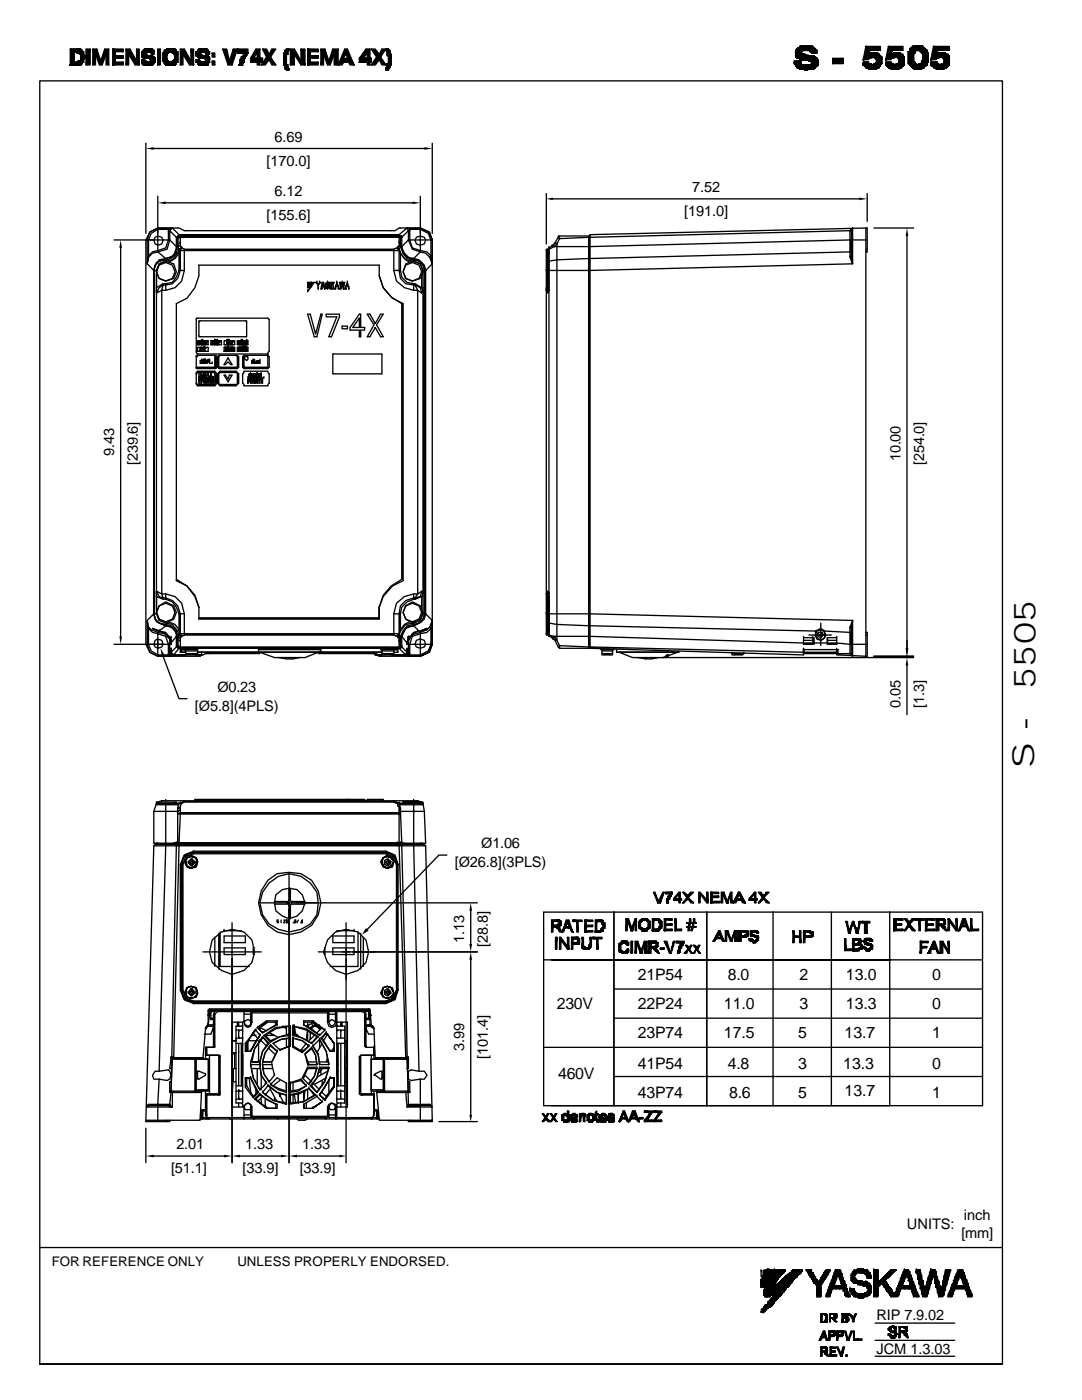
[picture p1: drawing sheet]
<svg xmlns="http://www.w3.org/2000/svg" width="216mm" height="279mm" viewBox="0 0 216 279" stroke-linecap="round" stroke-linejoin="round" font-family="sans-serif">
<defs><g id="words">
<g font-size="6.1">
<text x="206.6" y="137.6" transform="rotate(-90 206.6 137.6)">5505</text>
<text x="206.4" y="153.2" transform="rotate(-90 206.4 153.2)">S -</text>
</g>
<g font-size="3.2">
<text x="127.3" y="195.5">21P54</text>
<text x="145.3" y="195.5">8.0</text>
<text x="159.5" y="195.5">2</text>
<text x="168.8" y="195.5">13.0</text>
<text x="186" y="195.5">0</text>
<text x="111.1" y="201.3">230V</text>
<text x="127.3" y="201.3">22P24</text>
<text x="144.5" y="201.3">11.0</text>
<text x="159.5" y="201.3">3</text>
<text x="168.8" y="201.3">13.3</text>
<text x="186" y="201.3">0</text>
<text x="127.3" y="207.2">23P74</text>
<text x="144.5" y="207.2">17.5</text>
<text x="159.3" y="207.2">5</text>
<text x="168.5" y="207.2">13.7</text>
<text x="186" y="207.2">1</text>
<text x="111.4" y="215.4">460V</text>
<text x="127.3" y="213.3">41P54</text>
<text x="145.3" y="213.3">4.8</text>
<text x="159.3" y="213.3">3</text>
<text x="168.3" y="213.3">13.3</text>
<text x="186" y="213.3">0</text>
<text x="127.3" y="219.1">43P74</text>
<text x="145.5" y="219.1">8.6</text>
<text x="159.3" y="219.1">5</text>
<text x="168.5" y="218.8">13.7</text>
<text x="186" y="219.1">1</text>
</g>
<g font-size="2.9">
<text x="54.8" y="28.3">6.69</text>
<text x="53.2" y="33.1">[170.0]</text>
<text x="54.8" y="39.2">6.12</text>
<text x="138.1" y="38.4">7.52</text>
<text x="53.2" y="43.9">[155.6]</text>
<text x="136.5" y="43.1">[191.0]</text>
<text x="22.8" y="91" transform="rotate(-90 22.8 91)">9.43</text>
<text x="27.5" y="92.9" transform="rotate(-90 27.5 92.9)">[239.6]</text>
<text x="179.7" y="92.1" transform="rotate(-90 179.7 92.1)">10.00</text>
<text x="184.4" y="92.9" transform="rotate(-90 184.4 92.9)">[254.0]</text>
<text x="38.9" y="141.8">[Ø5.8](4PLS)</text>
<text x="43.4" y="138.1">Ø0.23</text>
<text x="179.7" y="141.3" transform="rotate(-90 179.7 141.3)">0.05</text>
<text x="184.4" y="141.3" transform="rotate(-90 184.4 141.3)">[1.3]</text>
<text x="90.8" y="173">[Ø26.8](3PLS)</text>
<text x="96" y="169.3">Ø1.06</text>
<text x="92.6" y="188.1" transform="rotate(-90 92.6 188.1)">1.13</text>
<text x="97.4" y="188.9" transform="rotate(-90 97.4 188.9)">[28.8]</text>
<text x="92.6" y="209.8" transform="rotate(-90 92.6 209.8)">3.99</text>
<text x="97.4" y="211.4" transform="rotate(-90 97.4 211.4)">[101.4]</text>
<text x="35.2" y="229.4">2.01</text>
<text x="48.9" y="229.4">1.33</text>
<text x="60.3" y="229.4">1.33</text>
<text x="34.1" y="234.2">[51.1]</text>
<text x="48.4" y="234.2">[33.9]</text>
<text x="59.8" y="234.2">[33.9]</text>
<text x="181" y="245.3">UNITS:</text>
<text x="192.4" y="243.4">inch</text>
<text x="191.8" y="247.1">[mm]</text>
<text x="174.9" y="263.5">RIP 7.9.02</text>
<text x="174.9" y="270.1">JCM 1.3.03</text>
</g>
<g font-size="2.6">
<text x="10.3" y="252.7">FOR REFERENCE ONLY</text>
<text x="47.4" y="252.7">UNLESS PROPERLY ENDORSED.</text>
</g>
</g></defs>
<g fill="none" stroke="#000" stroke-width=".26">
<path d="M29.1 28.6v18M30.7 29.6h54M31.5 39.2v11.1M83.9 39.2v11.1M86.3 28.6v18M109 38.6v10.1M110.3 39.7h61.1M173 38.6v5.6M22.8 47.9h11.1M24.1 49.5v77.5M29.1 47.9h.5M29.1 47.9v80.7"/>
<path d="M29.6 51.1l-.2 1.6zM29.6 47.9v3.2l.8-.8 1.1-.3M30.7 54v68.5M31 47.4l.5-.3 .8 .3 .2 .5-.2 .8-.8 .2-.5-.2-.3-.8zM31.2 57.4v1.1zM31.2 54v3.4l1.3-.8M31.2 57.9v60.4M31.5 50.3l-1.1 .2-.8 .8M31.5 45.5l-1.6 .8-.5 1.6v4.8l1.3 1.3h.5M31.5 50v.3l1.6 1.3M31.5 45.5l-1.6 .8-.8 1.6M31.5 45.5h4.2l1.1 .5h42l.8-.5h4.3"/>
<path d="M31.8 52.7l1.3-.6 1.6 .6 .5 1.5-.5 1.4-1.6 .5-1.3-.5-.6-1.4zM32.5 56.6h.6M33.1 57.9h-.8l.2-1-.7 .5-.6 1.1 1.1-.6v60.6M33.1 51.6l-1.9 .8-.5 1.6M33.1 52.1l-1.3 .6-.6 1.3M33.1 51.6l-1.3 .3-.8 1-.3 1.1M33.1 51.6v.5M33.1 56.6v1.3M33.1 40.5h49.2M33.6 47.9l-.5 1.6-1.6 .5M33.6 46v1.9h.3M33.9 47.9l-.6 1.8-1.8 .6"/>
<path d="M33.9 46v1.9M33.9 47.9l1.3 1.3M34.4 45.5l-.8 .3v.2M34.4 45.5l-.5 .5h-.3M34.4 45.5l1.3 1.3M35.2 47.4v2.1l-.5 1.6-1.6 .5M35.2 47.4l-1.6-1.6h-2.1l-1.3 .8-.6 1.3M35.5 49.2l.2 .5 .5-.2-.2 .2-.3 .8M35.5 49.2l-.3 1.3-1.1 1.1-2.3 .5-.8 .8-.3 1.1M35.5 49.2l-.6 1.3-.8 .8-1 .3M35.5 50.5l-1.1 1.4-1.3 .2M35.5 47.4v1.8"/>
<path d="M35.5 50.5h.2M35.7 47.1h43.9h-43.6M35.7 54l-.5 1.3-.8 1.1-1.3 .2M35.7 50.5l-.8 1.1-1.3 .8M35.7 50.5v3.5M35.7 46.8h43.9M35.7 54h1.1M35.7 46.8l-.5 .6M35.7 47.1l-.2 .3M35.7 47.1h.3M36 50v4a2.9 2.9 0 0 1-3.5 2.9v-.3M36 50v-.3h-.3l-.2 .8"/>
<path d="M36 47.1v.3l-.5 .2v-.2M36 48.4l-.5 .3v.5l.5-.3M36 47.1h-.3v.3h-.2v.2M36 50h43.6M36.2 49.2v.3M36.2 49.5l-.2 .5M36.2 49.5l.6 .2M36.8 54l-.6 2.1-1.3 1.3-1.8 .5M36.8 49.7v4.3M36.8 49.7h41.8M61.4 57.2l.2-.3h-.2v-.5h.2v.8M61.4 57.2v.2"/>
<path d="M61.4 57.2h.2M61.6 57.2l-.2 .2M62.2 56.4l-.3 .8 .5-.8h.3l-1.3 1.8v-.3l.8-.7-.8 .2M62.2 56.4h-.3l-.3 .5 .3-.5-.3 .2M62.2 56.4v.2M63.2 56.4l.3 .5 .3-.5M63.2 56.1v.3M63.2 56.4h-.2l.5 .5M63.5 56.9v.8zM63.5 56.9v.8M63.8 56.1v.3M63.8 56.4h.2l-.5 .5"/>
<path d="M64.3 56.4h.3l.2 1.3-.2-.5v-.6l-.3 .6h.3h-.3v.5h-.3zM64.8 57.4v.3M65.1 56.6h.3zM65.1 56.4v1M65.4 57.4h-.3l.3 .3 .2-.3M65.4 56.1v1.3M65.4 56.4l.2 .2h-.2M65.4 57.4h.2M65.6 57.2v.2h.3M65.6 56.4v1M65.6 56.9h-.5l.3 .3h.5M65.9 56.4h.2v1.3h-.2z"/>
<path d="M66.1 56.9l.3-.5h.3l-.3 .5 .3 .8h-.3l-.3-.5M67.2 56.4l.5 1.3h-.2v-.5h-.6h.6l-.3-.6-.3 .6v.5zM67.2 56.1v.3M67.7 56.4h.3v1.3zM68 57.4l.3-1 .2 1M68 57.7l.3-1.1 .2 1.1M68.3 56.1v.3M68.5 56.4h.3l-.3 1.3zM69.1 57.2h.5zM69.3 56.4l.3 1.3v-.5l-.3-.6-.2 .6v.5h-.3zM69.3 56.1v.3M75.7 52.9v2.1z"/>
<path d="M75.7 52.9h-36v2.1l-.8 2.4-1.6 2.1-2.1 1.1v55.3l2.1 1 1.6 2.2 .8 2.1M75.7 55l.8 2.4 1.8 2.1 2.1 1.1v55.3l-2.1 1-1.8 2.2-.8 2.1 .8-2.4 1.6-1.9 2.1-1.3v-55l-2.1-1.3-1.6-1.9zM78.6 54l.5 2.1 1.6 1.3 1.8 .5M78.6 49.7v4.3M79.1 49.5l.5 .5M79.4 49.2h.2M79.6 50v4l.3 1.6 1.1 1 1.8 .3M79.6 46.8l.3 .3h.3M79.6 49.2h-.2v.3l-.8 .2M79.6 48.2v.2l.3 .3v.5h.3M79.6 47.4v1.8M79.6 46.8v.3h.3v.5"/>
<path d="M79.6 47.4h-43.6v1.8l.2 .3M79.6 47.4l.3 .2M79.6 48.9l.3 .3M79.9 49.2l.5 1.3 .8 1.1 2.4 .5 .8 .8 .3 1.1v68.5l-.3 1.1-.8 .8-2.4 .5-.8 1-.5 1.1M79.9 49.2l-.3 .5-.2-.2 .2 .2 .3 .8-.3-.8v.3M79.9 54l.3 1.3 1 1.1 1.3 .2M79.9 50.5l.8 1.1 1.1 .8M79.9 50.5l1.1 1.4 1.5 .2M79.9 50.5v3.5h-1.3M79.9 47.6v1.6M79.9 50.3v.2M80.2 47.4v1.8z"/>
<path d="M80.2 49.2l1.3-1.3 .8 1.8 1.6 .6M80.2 49.2l.2 1.3 .8 .8 1.3 .3M80.2 49.2a3.6 3.6 0 0 0 1.6 2.4h.7M80.2 47.1v.3l-.6-.3v.3M80.2 47.1v.3M81 52.7l1.3-.6 1.6 .6 .5 1.5-.5 1.4-1.6 .5-1.3-.5-.6-1.4zM81.2 45.5l.6 .3v.2M81.2 45.5l-1.6 1.3M81.2 45.5l.3 .5M81.5 46v1.9h.3M81.5 46l-1.6 1.6M81.8 47.9l.5 1.6 2.9 .8 .8 .8"/>
<path d="M81.8 46h-.3l.3-.2h2.1l1.6 .8 .5 1.3M81.8 47.9h4.5h-.3M81.8 46v1.9M82.5 51.6l1.6 .8 .8 1.6M82.5 52.1l1.4 .6 .5 1.3M82.5 51.6l1.1 .3 1.1 1 .2 1.1M82.5 56.6h.3v.3M82.5 56.6v1.3h.8M82.5 51.6v.5M82.8 56.9l1.1 .5 .2 1.1-.8-.6M82.8 56.6l1.3 .8 .3 .5v-.5M82.8 56.9l.5 1"/>
<path d="M83.1 47.4l.8-.3 .8 .3 .2 .5-.2 .8-.8 .2-.8-.2-.3-.8zM83.3 57.9v60.6l-.5 .8 1.1-.2 .2-1.1-.8 .5h-.8M83.9 45.5l1.8 .8 .6 1.6-.8-1.6zM83.9 50.3l1 .2 .8 .8M83.9 50.3l-1.4 1.3M84.1 54.8v2.6h.3M84.4 57.9l-.3 .6zM84.4 57.9v61.2h-.3M84.4 54h.5M84.4 54v3.4M84.9 54v68.5zM86 51.1l.3 1.6-.6-1.4"/>
<path d="M86 47.9v3.2M86 51.1l-.3 .2M86.3 47.6v81h-4.8M86.3 52.7l-1.4 1.3M109 50v76.5M109.3 52.4v4.5l.2-.3M109.3 56.9v1.6l-.3-.6zM109.3 56.1h.2M109.5 49.5v.2zM109.5 49.7v69.4v-.8l-.2-.3v1.3l-.3-.8 .3-.5 .2 .5M109.5 57.4v.5l-.2 .6 .2-.6M109.5 49.2l-.2 .8v2.4"/>
<path d="M109.5 49.7l-.2 .3h-.3M110.1 48.9v.3l.2-.3 .3 .3M110.6 49.2h7.1l52.4-1.3v4.8l-52.4 1.3v75.4M110.6 49.2l-1.1 .5M111.1 48.7v79.1l.6 1.1 5.8 .2M111.1 48.7l-.5 .5M111.1 48.7l-.2-.3-.6 .5M111.4 47.4l-.8 1.3-1.3 1h-.3v.3M111.7 47.6l-.3-.2v-.3h6.1v82.3h-5.8M111.7 47.1v.5M111.7 47.6l-.6 1.1M117.5 51.6l-6.4 .3-1.8 .2v4v-3.7"/>
<path d="M117.5 47.4l.2-.6v.6M117.5 47.4h.2M117.5 47.4l-5.8 .2M117.7 51.6v2.4h-8.2M117.7 47.4v4.2M117.7 51.6l-.2 .3M169.6 50.3v1l.5 1.4-.2-1.6M169.6 46l.5-.5v2.4h2.9M169.6 46h.3M169.6 46v4.3M169.6 46l-51.9 1.4M169.6 50.3l-51.9 1.3"/>
<path d="M169.9 50v.3h-.3M169.9 45.8v5.3M169.9 51.1l-.3 .2M172.8 49.7h.2M172.8 45.5h.2v4.8h-.2M172.8 45.5v85.5M172.8 45.5l-55.1 1.3M174.4 45.5h7.9M181 47.1v82.3M39.2 74.6v1.9zM39.2 71.2v2.1zM39.2 74.3l.2-.2h3.5l.2 .2v2.4l-.2 .3h-3.5l-.2-.3v-.2l.2 .2h3.5v-2.4h-3.5l-.2 .3z"/>
<path d="M39.2 73.3h3.7v-2.4h.2v2.7h-3.9zM39.2 70.9h.2v.3h-.2zM39.2 63.5h14.2l.3 .3v6.3l-.3 .3v.2h-14l-.2-.2zM39.4 70.9h3.5zM39.4 68h2.1v.8h-2.1zM39.4 69.3h2.1v.8h-2.1zM39.7 75.9h.3zM39.7 75.4h2.9zM39.7 75.7h.5zM39.7 68.3h.3zM39.7 64h9.5v3.2h-9.5zM39.7 75.7v.5h.5v.3h-.5z"/>
<path d="M39.7 68.3v-.3v.8v-.3M39.7 68.5v.3M40 72h.2zM40 72.5h.2zM40 72v.5zM40 69.6h.2zM40 68v.5h-.3M40 69.3v.8M40 75.7v.2M40.2 75.7v.8zM40.2 75.1h.8v1.4h.3v-.8h.2h-.5M40.2 71.7v.3h.3v.5v-.8"/>
<path d="M40.2 69.3v.5h-.2M40.2 67.7v1.1M40.2 72.2v.3h.5M40.2 75.7l.5 .8M40.2 75.7l.5 .5M40.2 68.3h.3M40.5 68.3h.2zM40.5 68.5h.2zM40.5 69.6v.2zM40.5 67.7v1.1l-.3-.3v.3v-.8M40.5 69.3v.8h.5l-.3-.3M40.5 72.2h.2"/>
<path d="M40.7 72.2h.3zM40.7 72.5h.3zM40.7 76.2v-.5v.8M40.7 74.6l-.2 .8v-.5h-.5v.5h.2h-.5v-.8h.5v1.1M40.7 68v.8M40.7 69.1v1M40.7 71.7v.8M40.7 74.3v.3M40.7 74.9v.2M40.7 75.4v.3M40.7 76.2v.3M40.7 74.6l.3 .8"/>
<path d="M41 72h-.3v.5M41 74.6h.5v.8h-.2v-.5h-.3zM41 68v.8M41 69.3v.3h-.3M41 71.7v.8M41 68.3h.3M41.3 72.2h.2zM41.3 72v.5zM41.3 68v.5h-.3M41.3 72h.5M41.5 75.4v1.1h.8v-.6l.3 .6v-.6M41.5 71.7v.5h.3v-.2"/>
<path d="M41.5 75.7h1.1h-.3v.2h.3M41.5 76.2h.6M41.5 75.9h.6M41.8 72.5h.5zM41.8 72v.5zM41.8 71.7v.3M41.8 75.1v.3M42.1 74.6l.2 .8v-.3h-.5h.3v-.2l-.3 .2v.3M42.1 68h2.1v.8h-2.1zM42.1 74.3v.3M42.1 75.4v1.1M42.1 74.6l-.3 .8"/>
<path d="M42.3 68.3h.3zM42.3 68.3v-.3v.8v-.3M42.3 68.5v.3M42.3 72.2v.3M42.6 75.7v.2zM42.6 68v.5h-.3M42.6 75.1v.3M42.6 75.7v.2M42.6 76.2v.3M42.9 68.3v.2zM42.9 67.7v1.1l.2-.3M42.9 68.5h.5"/>
<path d="M42.9 68.3h.2M43.1 68v.5zM43.1 67.7v1.1M43.4 68v.5zM43.4 74.6l.5-.5h3.2l.5 .5v1.9l-.5 .5h-3.2l-.5-.5zM43.4 71.2l.3-.3h.2l-.2 .3v2.1h3.7v-2.1l-.3-.3h.3l.2 .3v2.1l-.2 .3h-3.7l-.3-.3zM43.4 67.7v.3M43.4 68.3v.5M43.7 68.3v.5zM43.7 74.3h3.7v2.4h-3.7zM43.7 68v.3h.2v-.3M43.7 68.5v.3"/>
<path d="M43.9 70.9h3.2zM44.7 74.9h.3l.5 .8 .3-.8h.5l-.8 1.3zM44.7 68h2.1v.8h-2.1zM44.7 69.3h2.1v.8h-2.1zM45 70.1v-.8v.5h.2l.3 .3M45 69.1v.2M45.2 68v.8zM45.2 68.5h.8v-.5v.3h.6v-.3h-.6v.8M45.2 69.6h.6M45.2 67.7v1.1M45.2 69.3v.8M45.2 68.3l.3-.3 .3 .3"/>
<path d="M45.5 71.4l.8 1.4h-.3l-.5-.6-.5 .6h-.3zM45.5 67.7v1.1M45.5 69.1v1M45.8 68v.5zM45.8 69.6v.2zM45.8 67.7v1.1M45.8 69.3v.5l-.3 .3M46 69.6h.6M46.3 68.3v.5M46.3 69.1v1l-.3-.3M46.3 69.8h.3M46.6 69.6v-.3h-.6v.8"/>
<path d="M46.6 69.6v.5M47.4 68h2.1v.8h-2.1zM47.4 69.3h2.1v.8h-2.1zM47.6 68v.8M47.6 69.3v.8M47.6 68.3l.3 .5M47.9 69.6h1M47.9 68v.8M47.9 69.1v1M48.2 68v.8v-.5M48.2 67.7v1.1M48.2 69.3v.8"/>
<path d="M48.2 69.8h.2l.3 .3M48.2 68l.2 .5M48.2 68.3l-.3 .5M48.2 68l-.3 .5M48.4 71.2l.3-.3v2.4h4.7v-2.4l.3 .3v2.1l-.3 .3h-4.7l-.3-.3zM48.4 67.7v1.1l-.2-.5M48.4 69.1v1M48.7 70.9h4.7zM48.7 74.1h4.7v.2l.3 .3v1.9l-.3 .2v.3h-4.7v-.3l-.3-.2v-1.9l.3-.3zM48.7 68.3h.5h-.3v-.3v.8v-.3M48.7 69.1v1M48.9 71.2h.6v.5l-.3 .3-.5-.6z"/>
<path d="M48.9 68.5v.3M48.9 69.1v1M48.9 68.5h.3M48.9 69.3l.3 .5M48.9 69.8l-.2 .3M49.2 68h-.5v.8M49.2 67.7v1.1M49.2 69.1v1M49.5 75.4h3.2zM49.5 75.7v.8zM49.5 75.1v.3M49.5 75.9h.5"/>
<path d="M49.5 75.7h1M49.7 75.1h.6M49.7 74.6v1.3l.3 .6M50 75.4h.3zM50 75.7v.2zM50 74.6h.3v.8M50 74.3v2.2M50.3 72.2h.2zM50.3 72v.5zM50.3 74.9h-.6l.3 .2v.3h-.3M50.3 75.7v.5h.2v.3h-.5M50.3 72.2v.3"/>
<path d="M50.5 72v.2zM50.5 72.2l.3 .3v-.5v.5h-.3zM50.5 71.7v.3h-.2M50.5 75.4h.3M50.8 75.9h.3zM50.8 72.5h.3zM50.8 75.7h.3zM50.8 71.7v.3M51.1 74.9v.2v-.2h.2M51.1 74.9h-.3v1.6h.3v-1.9h-.6v1.3h-.2M51.1 72.2v.3M51.1 75.9h.2"/>
<path d="M51.1 74.9l.2-.3 .3 .3h-.3M51.1 75.4h.2M51.1 75.7l.2 .2M51.1 75.1l.2 .3M51.3 75.9h.6zM51.3 75.9v-.2v.8h.6v-.3h-1.1M51.3 72v.5h-.2l.2-.3zM51.3 72h.3v.5h-.3zM51.3 74.3v.6M51.3 75.1v.3M51.3 75.9v.3M51.6 72l.3 .5z"/>
<path d="M51.6 74.9v.2zM51.6 75.1l-.3 .3h.3M51.6 75.4h.3M51.9 72v.5zM51.9 74.9h.2zM51.9 71.7v.3M51.9 72.2v.3M51.9 74.6v.3M52.1 74.3v.8h-.2v.8M52.1 74.6h-.5v.8M52.4 75.4v1.1h-.3v-.8h-.8h1.1M52.7 75.1v.3"/>
<path d="M53.4 70.6v.3M61.4 62.7h.5l1.1 4 1-4h.3l-1.1 4.5h-.5zM65.1 62.7h2.6v.5l-1.6 4h-.5l1.6-4h-2.1zM66.4 70.6h9.8v4h-9.8zM68.3 65.1h1v.5h-1zM71.7 63.5v1.9h-1.3zM71.7 62.7h.3v2.7h.8v.5h-.8v1.3h-.3v-1.3h-1.9v-.5zM73.3 62.7h.5l1.1 1.9 1-1.9h.6l-1.4 2.1 1.4 2.4h-.6l-1-1.8-1.1 1.8h-.5l1.3-2.4zM31.2 118.3v.8zM31.2 118l.6 1.1 .7 .2-.2-.8M31.2 118.5v-.5l1.1 .5M31.2 118.8v3.7"/>
<path d="M32.3 118.5h.8M32.5 119.6l-1.3-.5v2.3M32.5 119.6v-.3a3.4 3.4 0 0 1 3.5 3.2v4M32.5 119.6h.6M33.1 118.5l1.8 .6 1.3 1.3 .6 2.1M33.1 119.6l1.3 .5 .8 1.1 .5 1.3M33.1 118.5v1.1M35.2 115.6l2.1 1.3 1.6 1.9 .8 2.4M82.5 118.5l-1.8 .6-1.6 1.3-.5 2.1M82.5 119.6l-1.3 .5-1 1.1-.3 1.3M82.5 118.5v1.1M82.5 119.6h.3"/>
<path d="M82.8 119.6v-.3a3 3 0 0 0-3.2 3.2v4.2l.3-.8M84.1 119.1v2.3M84.1 119.1l-1.3 .5M84.4 118.5l-.3-.5 .3 .3-.3 .8M84.4 119.1v3.4M109.5 119.6l-.2-.3v.8h.2M22.8 128.6h11.1M29.1 128.6l.8 1.6 1.6 .8M29.1 128.6h.5M29.6 125.4l.8 .8 1.1 .3M29.6 128.6l.6 1.3 1.3 .8h2.1M29.6 125.1l-.2-1.3v4.8l.5 1.6 1.6 .8"/>
<path d="M29.6 125.4v-.3l.6 .6 1.3 .5M29.6 125.4v3.2M30.4 125.4l1.4 .5M30.7 122.5l.3 1.1 .8 .8 1.3 .5M30.7 122.5l.5 1.6 1.9 .8M30.7 122.5l.3 1.1 .8 .8 1.3 .2M30.7 122.5l-1.3 1.3 .2 1.6M30.7 122.5h.5M31 127.8l.5-.3 .8 .3 .2 .8-.2 .5-.8 .3-.5-.3-.3-.5zM31.2 122.5l.6 1.3 1.3 .6M31.5 126.5l1.6 .5 .5 1.6v2.1M31.5 126.2l1.3 .3 1.1 1v.3v-.5v.2l.2 .3"/>
<path d="M31.5 126.2v4.8M31.8 120.9l1.3-.8 1.6 .8 .5 1.3-.5 1.4-1.6 .8-1.3-.8-.6-1.4zM31.8 125.9l-.3 .3v.3M31.8 125.9l1.3 .6 .8 .8M31.8 125.9l1.3 .3 .8 1.1M31.8 125.7v.2M32.5 131l3.2 8.4h1.6M33.1 124.9l1.3 .2 .8 1.1v2.9M33.1 124.4l1.3 .2 1.1 1.3M33.1 124.6l1 .3 1.1 1 .3 1.1M33.1 124.4v.5l1 .2 .8 .8 .6 1.1M33.1 124.6v.3"/>
<path d="M33.1 124.9l-1.3 1M33.6 130.7l.8 .3M33.6 124.1l1.3 .5 .8 1.1M33.6 130.4h.5M33.9 127.3l.2 1-.2-.5v.8M33.9 130.4l.5 .6M33.9 127v.3M33.9 128.6v1.8M33.9 130.4l-.3 .3M33.9 127.3l.2 .5M33.9 127.3h.2M34.1 128.3v.3z"/>
<path d="M34.1 127.3v1v-.5M34.1 129.4v1v-.8v.6M34.1 130.4l.3 .3h-.3zM34.1 127.3h-.2v.2l.2 .3M34.1 127v.3M34.1 128.1v.5M34.1 130.2v.2M34.1 130.2l.6 .5M34.4 130.7h2.9zM34.4 130.4v.6M34.7 130.7h2.3M35.2 129.1h.3v.3h.2"/>
<path d="M35.2 127l-1.3 1.6M35.2 129.1l-1.1 1.1M35.5 127v2.1l.2 .3h.3M35.5 125.9l.2 .8 .3-.2M35.5 127v.8h.5v1.6M35.5 127l.5 .5M35.7 122.5v3.2M35.7 129.1v.3M35.7 122.5h1.1M35.7 129.4l-1 1.3M35.7 125.7l.3 .8M35.7 125.7l-.2 .2"/>
<path d="M36 130.2h1zM36 129.4h43.6h-43.9h43.9M36 129.6h.8h-.6M36 127v.3l.2-.3M36 127v1.1M36 126.5l.2 .5-.5-.3-.2 .3M36 127v.3M36 129.6v.6M36 129.6h.2M36 126.5l.2 .5M36.2 126.7v.3M36.2 129.6v.6"/>
<path d="M36.8 129.4v.2l1.8-.2-1.8 .2h2.6M36.8 122.5v4.2M36.8 126.7h41.8M36.8 126.7l-.6 .3M37 130.4l.3 .3h1.9l.2-.3M37 130.4h2.4M37 129.9h2.4M37 129.6v.8M38.6 129.4h38.4zM38.6 129.1v.3M39.2 130.7h1zM39.4 129.4v1"/>
<path d="M39.7 121.2v2.4h36v-2.4v2.1h-36M40.2 130.4v.3l-.2 .3h-8.5M41.5 130.2v.2M51.6 129.6v.6h.3M51.6 129.6h12.4v.6h-.5M51.6 129.4v.2M51.9 130.2h-12.5h24.6M51.9 130.4h-10.9l-.5 .3h-1.3M51.9 130.2l2.9 1h6.1l2.6-1M55.6 131.2l1.6 .3h.5v-.3M57.9 131.2v.3l1.9-.3M63.5 130.2h12.7h-12.4"/>
<path d="M63.5 130.4h11.1l.3 .3M63.8 129.4v.2M74.9 130.7h1.6M74.9 130.4v.3M75.9 129.4v.2h2.7M76.2 130.4v.3h1.9M76.2 129.6v.8M76.2 130.4h2.4M76.2 129.9h2.4M77 129.4l1.6 .2zM77 129.1v.3M78.6 130.2h.8z"/>
<path d="M78.6 129.6h.8zM78.6 129.9v.5l-.3 .3h-.2M78.6 126.7l.8 .3v.3l.2-.3v1.1M78.6 122.5v4.2M78.6 129.4v.5M78.6 122.5h1.3M79.1 127l.5-.5-.2 .5 .2-.3 .3 .3M79.4 129.6v.6zM79.4 129.4v.2M79.4 129.9v.3M79.4 127.3h.2M79.6 129.4l1.4 1.3h-2.9"/>
<path d="M79.6 129.1v.3l.6-.3M79.6 127.5l.3-.5v.8h-.3v1.6M79.6 129.1h-43.6l-.5-.2v.2h.2v.3h.3M79.9 128.9v.5h-.3M79.9 122.5v3.4M79.9 127v1.9M79.9 128.9l1.3 1.3M79.9 128.9l-.3 .2M79.9 127h.3M80.2 127v2.1zM80.2 129.1l-.3 .3h-.3M80.2 126.7v.3"/>
<path d="M80.2 128.9v.2M80.2 127l1 1.3M81 120.9l1.3-.8 1.6 .8 .5 1.3-.5 1.4-1.6 .8-1.3-.8-.6-1.4zM81 130.4v.3M81 130.7l.2 .3M81.2 128.3v.3zM81.2 130.2l-.2 .5h.5v-.3l-.3 .3v.3M81.2 128.3h.3v.3M81.2 128.1v.5M81.2 129.4v.8M81.5 128.3v.3zM81.5 128.3v-.5v.8"/>
<path d="M81.5 128.6v1.8M81.5 130.4h-.3v.3h-.2M81.5 129.4v.2h-.3M81.5 127l-.3 1.3M81.5 127.8v.8M81.5 130.2v.2M81.8 127.3l-.3 .5v-.3zM81.8 130.4h-.3l.3 .3M81.8 124.1l-1.1 .5-.8 1.1-.3 .8h-43.6M81.8 127.3v.2l-.3 .3M81.8 127.3h-.3v.5M81.8 127v.3"/>
<path d="M81.8 130.7l-.6 .3M81.8 127.3l-.3 .5M82.5 124.9l1.1 1-1.3 .6-.5 .8M82.5 124.4v.5l-1.5 .5-.8 1.6M82.5 124.4l-1.5 .2-1.1 1.3M82.5 124.9l-1.3 .2-.8 .8-.2 1.1M83.1 127.8l.8-.3 .8 .3 .2 .8-.2 .5-.8 .3-.8-.3-.3-.5zM83.6 125.9h.3zM83.6 125.9l-1.1 .3-.7 1.1M83.9 126.5l-1.6 .5-.5 1.6v2.1M83.9 126.2l-1.1 .3-1 .8M83.9 126.2v4.8h-8.2l-.6-.3v-.3"/>
<path d="M84.4 122.5l-.5 1.3-1.4 .6M84.4 122.5h.5M84.9 122.5l-.2 1.1-1.1 .8-1.1 .5M84.9 122.5l-.8 1.6-1.6 .8M84.9 122.5l1.4 1.3-.3 1.6M85.2 125.7v-.3l-1.3 .5v.6M85.2 125.7l-1.3 .5M86 125.4v3.2l-.5 1.3-1.6 .8h-2.1M86 125.4l-.3-.3-.5 .6M86 125.4l-.8 .8-1.3 .3M86.3 128.6l-.6 1.6-1.8 .8 1.6-.8zM86.3 123.8l-.6 1.3"/>
<path d="M109 126.5v.2h.3l1.3 .8 .8 1.6M109 126.5h.3l.2 .5v-.3M109.3 120.1v6.4h.2v-1.1M109.3 124.1v.3h.2M109.5 125.9v-6.8v7.6M109.5 124.4l1.6 .2 6.4 .3M109.5 122.5h8.2l52.4 1.3M109.5 124.1v.3M109.5 126.5v.5M109.5 126.7l1.1 .3h7.1l42.6 1.3M110.1 127.3v-.3l.2 .5M110.6 127l.5 .8-.8-.3z"/>
<path d="M111.4 129.1l.3-.2v.5zM117.5 124.6l.2 .3 45 1M117.7 129.4l-.2-.3 42.8 1.1M117.7 129.4l42.6 1.3v-1.1M120.1 129.6v.3h2.1M120.1 130.4h2.1M120.1 129.9v.5M122.2 129.9v.8h-2.1v-.3M122.2 129.6v.3M122.5 129.4v.2h-2.6M123 129.6v.6h.6l2.6 1h6.1l3.2-1v-.3M123 130.2h12.5"/>
<path d="M127.3 131.2l1.6 .3h.2v-.3M129.4 131.2v.3l2.1-.3M132 131.2h50.3M133.1 130.7v.3h-.3l.5-.3v.3h-.5v.2M146 130.4h2.4M146 130.2v.2M148.4 130.2v.2l-.2 .3h-2.2v-.3M160.3 129.6h6.7zM160.3 127.3v1.3zM160.3 129.4v1v-.8v.6M160.3 130.2h.3v.2h6.1v-.2h.3M160.3 127v.3h1.9"/>
<path d="M160.3 130.2h6.7M160.3 127.8h1.9M160.3 128.3h6.7M161.4 126.7h4.5M162.2 127v1.6h-1.9v-.3M162.5 127.3v1.3M162.7 125.9l1.1-.5 .8 .5M162.7 125.9v1.1l1.1 .8 .8-.5v-1.4M163 125.9l.8-.2 .5 .2 .5 .8-.5 .8-.5 .3-.8-.3-.3-.8zM163.2 126.2h.8l.3 .5-.5 .6-.6-.3-.2-.3zM163.2 126.2v.3l.3 .2h.5v-.2l-.2-.3M163.8 124.4v4.5"/>
<path d="M164.6 125.9l5 .3M165.1 127.3v1.3zM165.1 127.8h1.9M167 127.3v1.3zM167 130.2v-.6v1.1M167 130.4h2.9M167 128.3v.3h-1.9M167 129.6h.2v1.1l5.6 .3M167 127v.3h-1.9M167 128.3l2.6 .3M167 129.4v.5M169.6 128.6v1.8l.3 .3"/>
<path d="M169.6 130.4l.5 .6M169.6 126.2h.3v.3M169.6 126.2v2.4M169.9 125.4v5.3M169.9 130.7l.2 .3M170.1 123.8v4.8h-.5M170.1 123.8l-.2 1.6-.3-.3v1.1M170.1 123.8l-.5 1.3M172.8 126.7h.2M172.8 126.2h.2v4.8h-.2M173 128.6h-2.9v2.4M174.4 131h7.9"/>
<path d="M181 131v.2M181 132.8v9.8M33.1 159.5v.3M38.9 159.8v-.3h33.9v.3M41.5 159.5v.3M69.1 159.5v.3M69.3 159.5v.3zM69.6 159.5v.3M69.8 159.5v.3zM71.7 159.5v.3M72 159.5v.3M73.3 159.8v-.3h3.2v.3"/>
<path d="M73.8 159.5v.3M74.9 159.5v.3M75.9 159.5v.3M82.5 159.5v.3M30.7 161.9v6.4h54.2l-.2-6.4M30.7 168.8l.3-.3h53.7l.2 .3M30.7 168.8h2.4l-1.3 45M30.7 168.8l-1.6 54.8M31.2 160.1h3.7zM31.2 160.1v.5h4.3M31.2 168.3v.2M31.2 160.3l-.5 1.6"/>
<path d="M31.5 160.1l.8-.3h51l.8 .3h-3.7h4l.3 1.8M31.5 168.3v.2M33.1 168.5v.3h2.1M33.1 160.3v8M34.7 168.3v.2M34.9 160.1h.3v.2M35.2 160.3h-4h4.5M35.2 160.3h.8h-.3M35.2 168.8h49.7M35.2 168.8l.5-.3-1 42.6M35.2 168.8l-1.1 49.2M35.2 168v.5"/>
<path d="M35.5 162.5l.5-.3v.3zM35.5 161.1v7.4M35.7 160.3l-.2 .3 .2-.3h.3M35.7 160.3h.5M35.7 160.3l-.2 1.1 .5-.3M36 162.5h43.9l-.3-.3v6.1M36 160.1v.2M36 168.3v.2M36 172.5v25.1M36 172.5h.2M36 161.7l-.5 .2h-4.8M36 162.5l-.3 5.8"/>
<path d="M36 160.3h.2M36.2 172.5v25.1zM36.2 160.3l-.2 .6v1.3h43.6v-1.3h-.2v-.6M36.2 172.5v25.1M36.8 170.7l-.6 1.8 .3-1.3 .8-.8 1.3-.3zM36.8 160.1v-.3l-.8 .5h.2M36.8 160.1h41.8M36.8 160.1l-.6 .2M37.3 171.2l.8-.3 .8 .3 .5 .8-.2 .8-1.1 .5-.8-.5-.3-.8 .3-.8 .8-.3 1.1 .3 .2 .8-.2 1-1.1 .3-.8-.3-.5-1 .5-.8 .8-.5 1.1 .5 .2 .8-.5 .8-.8 .5-.8-.5-.3-.8zM37.6 172l.5-.6 .8 .6-.3 .5-.5 .3zM37.6 172h.5v-.6h.3v.6h.5v.2h-.5v.6h-.3v-.6h-.5zM37.6 168.3v.2"/>
<path d="M38.6 170.1h38.4M38.6 169.9l-1.8 .8-.8 1.8M38.6 170.1l-1 .3-1.1 .8-.3 1.3M38.6 169.9h38.4M38.6 169.9v.2M53.4 175.7l1.9-1.3 2.4-.3 2.4 .3a6.3 6.3 0 0 1 3.4 8.2 6.3 6.3 0 0 1-8.2 3.4 6.5 6.5 0 0 1-1.9-10.3zM53.7 176.2a5.5 5.5 0 0 1 8.2 0l1.3 1.9 .3 2.1-.3 2.4a6 6 0 0 1-6.6 3.3 6 6 0 0 1-4.7-5.7l.5-2.1zM54.8 179.9h2.4M55 178.6l1.4-1.1 1.3-.2a2.96 2.96 0 0 1 3 2.1 2.96 2.96 0 0 1-1.4 3.4l-1.6 .6-1.3-.6-1.4-1-.2-1.6zM57.7 174.4v57.6M57.9 177.3v2.4M58.2 179.9h2.7"/>
<path d="M76.5 171.2l.8-.3 .8 .3 .5 .8-.5 .8-.8 .5-.8-.5-.3-.8 .3-.8 .8-.3 .8 .3 .5 .8-.3 1-1 .3-.8-.3-.6-1 .6-.8 .8-.5 1 .5 .3 .8-.5 .8-.8 .5-.8-.5-.3-.8zM76.7 171.7l.6-.3 .8 .6-.3 .5-.5 .3-.6-.3zM76.7 172h.6v-.6h.2v.6h.3v.2h-.3v.6h-.2v-.6h-.6zM77 170.1l1.1 .3 .7 .8 .6 1.3-.8-1.8zM77 169.9l1.8 .8 .6 1.8h-.3M77 170.1l1.1 .3 .7 .8 .3 1.3M77 169.9v.2M78.1 168.3v.2M78.6 160.1v-.3l1 .5h-.5h.3M78.6 160.1l.5 .2M79.1 172.5v25.1zM79.1 172.5l-.8-1.6-1.3-.5h-38.4l-1.6 .5-.5 1.6v25.1l.5 1.6 1.6 .6h38.4l1.3-.6 .8-1.6"/>
<path d="M79.4 172.5v25.1zM79.4 160.3h.2l.3 .3v-.3h4.5h-4M79.4 160.3h1M79.4 168v.3l.2 .2 1.4 42.6M79.4 172.2v25.4M79.6 161.1l.3 .3v.5M79.6 160.1l.3 1.3v-.3M79.6 161.7l.3 .2M79.9 161.9h4.8M79.9 168.5l.3 .3 1.3 51.6M79.9 161.9l.3 6.4M79.9 168v.3l.3 .2"/>
<path d="M80.2 168.3v.2h.2M80.2 168v.3M80.4 160.1v.2M80.7 168.3v.2M82.5 168.5l1.1 45.3M82.5 160.3v8M83.9 168.5v-.2h.2v.2h.3M84.1 160.3l.3 .3h-4.5M84.9 168.8l1.4 54.8M89.2 170.7h-1.6l-14.3 14.8M36 197.6l.8 1.9 1.8 .8M36 197.6h.2"/>
<path d="M36.2 197.6l.6 1.9 1.8 .5-1.3-.2-.8-.8zM36.2 197.6l.3 1.1 1.1 .8 1 .5M37.3 197.1l.8-.3 1.1 .3 .2 1.1-.2 .8-1.1 .2-.8-.2-.5-.8zM37.3 197.1l.8-.3 .8 .3 .5 1.1-.2 .8-1.1 .2-.8-.2-.3-.8 .3-1.1 .8-.3 1.1 .3 .2 1.1-.5 .8-.8 .2-.8-.2-.3-.8zM37.6 197.9h.5v-.5h.3v.5h.5v.3h-.5v.5h-.3v-.5h-.5zM37.8 197.6l.3-.2 .5 .2 .3 .6-.8 .5-.5-.5zM40.5 190h11.6M42.3 187.6l1.9-1.6 2.1-.5 2.4 .5 1.6 1.6 .5 2.4-.5 2.1-1.6 1.6-2.4 .8-2.1-.8-1.9-1.6-.5-2.1zM42.9 187.1v5.8M43.7 186.3v7.1M43.9 186v6.9h5.8M44.7 189.2h4.2v1.3h-4.2z"/>
<path d="M44.7 185.5v.2h3.5M44.7 186.8h4.2v1.3h-4.2zM46.3 184.1v47.9M50.8 189.2h-.3v1.3h.3M51.9 180.2h43.3M54.8 180.4h2.4M55.6 183.6h-.3v.3h.3v.2h-.3M56.1 183.6v.5M56.6 183.6h.3l-.3 .5h.3M57.2 180.2l.5-.5 .5 .2v.5l-.5 .3zM57.2 183.9h.2M57.7 183.6h-.5v.5h.5"/>
<path d="M57.9 180.7v2.7M58.2 180.4h2.7M58.7 183.6h.3v.3h-.3h.3v.2h-.5M59.5 183.6l-.2 .5M60.3 183.6v.5h-.2zM63.5 190h31.7M64.8 189.2v1.3M66.4 186.8h4.2v1.3h-4.2zM66.4 189.2h4.2v1.3h-4.2zM66.9 186l2.2-.5 2.3 .5 1.6 1.6 .6 2.4-.6 2.1-1.6 1.6-2.3 .8-2.2-.8-1.5-1.6-.8-2.1 .8-2.4zM69.1 184.1v47.9M70.6 185.5v.2h-3.4"/>
<path d="M71.4 186v6.9h-5.5M72 186.3v7.1M72.5 187.1v5.8M76.5 197.1l.8-.3 1 .3 .3 1.1-.3 .8-1 .2-.8-.2-.6-.8zM76.5 197.1l.8-.3 .8 .3 .5 1.1-.5 .8-.8 .2-.8-.2-.3-.8 .3-1.1 .8-.3 .8 .3 .5 1.1-.5 .8-.8 .2-.8-.2-.3-.8zM76.7 197.6l.6-.2 .5 .2 .3 .6-.8 .5-.6-.3zM76.7 197.9h.6v-.5h.2v.5h.3v.3h-.3v.5h-.2v-.5h-.6zM79.1 197.6l-.3 1.1-.7 .8-1.1 .5M79.1 197.6h.3M79.4 197.6l-.8 1.9-1.6 .5 1.1-.2 .7-.8zM79.4 197.6l-.6 1.9-1.8 .8M93.9 181.8v6.6"/>
<path d="M93.9 191.6v30.9M108.5 182h87.6v38.7h-87.6zM108.5 191.6h87.6M122.5 197.4h73.6M122.5 182v38.7M141 182v38.7M154.3 182v38.7M165.9 182v38.7M177.5 182v38.7M31.8 213.8h-.8l-.6 .8 .3 .8h1.1M31.8 213.8l1.8-.3 .3 .3 .2 .8-.2 .8-.6 .2-1.5-.2M31.8 215.4l-.3 5"/>
<path d="M33.9 215.9h.2zM33.9 213.3h.2zM33.9 215.9v2.1h.2M33.9 217.8v.2M34.1 218h6.1h-5.8v2.9M34.1 211.1h.6M34.1 218l-.2 2.4M34.1 210.9v.2M34.1 217.5v.5M34.1 211.4h7.7M34.1 211.1l-.2 2.2M34.4 210.9l-.3 6.9h6.1l-.2 5.5"/>
<path d="M34.4 211.1h6.1h-5.8M34.4 217.8v.2h-.3M34.7 210.9v.2M38.6 200h38.4M38.6 200.3h38.4M38.6 200v.3M38.9 211.4v6.4M39.2 211.4v6.1M39.2 217.5h2.3M39.2 217.5l-.3 .3M39.4 213.8l1.6 .5v.3l-1.3 .8h-.3zM41 209h1.6z"/>
<path d="M41 210.6h2.7zM41 209v2.4M41 217.8v4.7M41.3 204.8h.2zM41.3 204.8l-.3 .3-.5 6.3M41.3 209v1.6M41.3 218.5v4M41.3 218.5h2.4M41.3 204.8h1.3M41.5 201.6h32.1h-31.5M41.5 201.6v3.2l-.5 .5 .3-.5M41.5 201.9h.3l-.3 .8h.6"/>
<path d="M41.5 202.4l.6-.3h-.3l-.3 2.4M41.5 211.4v6.1M41.5 217.5l.3 .3h-2.9M41.5 204.5h1.1M41.5 204.5l-.2 .3M41.8 201.3v.6h.3v-.3M41.8 201.3h31.8M41.8 210.6v7.7M41.8 201.3l-.3 .3M42.1 201.9v1.3zM42.1 201.6v.3h.8M42.6 202.4v6.6h.3v-.2"/>
<path d="M42.6 205.1l-.5 1.3h-1.4M42.6 208.8h.3M42.6 203.2h-.5v.3h.5M42.6 202.4h.3M42.9 202.4v6.4M43.4 201.9l-.5 .5M43.4 201.9v-.3l-.5 .3-.3 .5M43.4 201.9h28.8M43.7 210.6h.2v.3h-.2zM43.7 210.9v7.4h-2.7l.3 .2M43.9 218.3v.2h-.2M43.9 218.3h-.2v.2"/>
<path d="M43.9 210.9v7.4M46.3 210.1h.8zM46.3 210.1v.8M46.3 210.3h.5M46.3 204h2.1v.8h-1.3v15.3h1.1l.2 .3v.5h-2.1M46.6 213.5l-.3 6.4M46.8 210.3v3M47.1 210.1h-.3v.2M47.1 207.4v.3h-.8h.8M47.1 205.6h1.3v2.6M47.1 217.8h1.3M47.1 213.3h-.5v2.6h.5"/>
<path d="M47.1 219.3h1.3M47.1 216.7h1.1M47.1 207.2h1.3M47.1 208.2h1.1M47.4 204v.8zM47.6 208.2v8.5zM47.6 204v.8M47.6 205.6v1.6M47.6 209.8v.3M47.6 217.5v1.8M48.2 208.2h.2v8.5h-.2M48.2 208.2v8.5"/>
<path d="M48.4 204.8v.8M48.4 216.7v3.4M48.7 204l.8-.5 .5 .2v.8l-.5 .3-.6-.3zM48.7 201.9v2.1zM48.7 203.7l.2 1.1 .6 .3 .5-.3 .3-.8M48.7 201.6v.3M48.7 202.4h1.3M48.9 215.1h1.1h-.8v1.6l-.3 .3zM48.9 208.2v1.6h.3v-1.6M48.9 217l1.6 2.1M48.9 215.1h.3M48.9 208.2h.3"/>
<path d="M49.2 216.7l1.3 2.1zM49.7 215.1l.3 2.9M50 212.5h1.9zM50 212.2l.5 2.9 1.4 2.4v-.3M50 211.9h1.9h-1.6M50 211.9l.8-2.6 1.6-2.4v.3l-1.6 2.1-.5 2.6M50 202.1h.3v1.9h-.3zM50 209.5v.3h-1.1M50 214.8v.3M50 211.9h.3M50.3 202.1h15.1zM50.3 206.6h.8"/>
<path d="M50.3 213.3h1.6M50.8 219.3l2.4 1.9-2.1-1.9M50.8 219.3h.3M51.1 205.6l.8 1zM51.1 205.6l-2.2 2.6M51.1 205.3v.3M51.1 217.5v.8M51.1 219.1v.2M51.1 205.6h-.3l-1.6 2.6M51.1 207.7h-1.6v2.1M51.3 218l-1.3-2.9 1.6 2.9M51.3 218h.3"/>
<path d="M51.3 205.1l1.1 1M51.3 213.3v3.1M51.3 218l-.8 .8v.3M51.3 207.2l-.8-1.1-1.3 2.1M51.6 218l-1.1 1.1M51.6 219.9l1.8 1.3M51.6 207.7v4.2M51.9 206.6l-1.9 3.2 .8-1.6zM51.9 205.1v.2zM51.9 205.6v-.5l1 .5M51.9 212.2l.2 2.4 1.1 1.6v-.3M51.9 218.3l1.5 1.3 1.9 .8"/>
<path d="M51.9 218.5l3.1 1.9h.3M51.9 218.3l-1.1 1M51.9 218.5l-.8 .8M51.9 206.4v.2M51.9 211.7v.2M51.9 218.3v.2M51.9 207.7h.2M51.9 207.4l1.3 1.4M52.1 214v3.5M52.1 219.3v.8M52.4 212.5h1.8zM52.4 212.2l.3 2.1 1 1.6v-.3"/>
<path d="M52.4 218l2.1 1.6 2.7 .8M52.4 218l2.1 1.6 2.7 .5M52.4 218.8l-1.1 1.1M52.4 205.8v.3M52.4 217.8v.2M52.4 213.3h1.8M52.4 211.9h1.8M52.7 206.6h2.1M52.7 206.6l1.3 1.4M52.9 216.2v.2M52.9 219.3v1.6M53.2 216.2l-1.3 1.3z"/>
<path d="M53.2 203.7v.3h1.8M53.2 203.7h2.1M53.2 203.7l-1.9 1.4M53.2 204l-1.9 1.1M53.4 216.7l-1 1.3zM53.4 216.7l1.9 1.3 1.9 .5M53.4 216.7h.3l1.6 1.3 1.9 .5M53.4 208.2l-1 1.6-.5 2.1M53.4 208.2l-1-1.3 1.3 1.3M53.4 208v.2M53.4 216.4v.3M53.4 208.2h.3"/>
<path d="M53.4 204l-1.8 1.3M53.7 208.2l-1.3 1.6-.5 2.1M53.7 209.3l1.1 1M53.7 206.1l1.6 .8M54 216.4l1.6 1.1 1.6 .5M54 216.4l1.6 .8 1.6 .6M54 217.2l-1.1 1.3v-.2M54 208.5l-1.1 1.6-.5 1.8M54 208.8l-1.1 1.3-.5 1.8M54 208.5l1.3 1.3-1.1 2.1 1.1-2.1M54 217.5l1.3 2.4M54 207.7v.3"/>
<path d="M54 208.5v.3M54 216.2v.2M54 207.7h.2M54 208.8l1.3 1M54.2 212.5l.6 2.1zM54.2 206.4v.2M54.2 212.2v.3M54.5 208.2l1.3 1.3zM54.5 208.2l1.6-.8 1.8-.2-1.8 .2zM54.8 214.6l-1.1 1.3zM54.8 214.3v.3M54.8 219.1v.5"/>
<path d="M54.8 204l.2 .3M55 204.5h.3M55 204.5l-2.6 1.6M55 204v.5M55.3 215.1l-1.3 1.3zM55.3 215.1l1.9 1.1zM55.3 204.5l-2.9 1.6M55.3 203.7v.8M55.3 209.5v.3M55.3 203.7l-.3 .3M55.6 218l1 2.1M55.8 215.6l-1.3 1.1"/>
<path d="M55.8 209.3v.2M56.1 218.3l-.3 .5M56.4 204.8l.8 .5M56.6 204.8v.3l.3-.3M56.9 205.1l.3-.3v1.6M57.2 216.2v1.8zM57.2 207.2v1.6M57.2 218.3v.2M57.9 204.8l-2.9 .3-2.3 1.5M57.9 204.8l-2.9 .5-2.1 1.3 1.1 1.1M57.9 207.2v1.6l-2.1 .7 2.1-.7zM57.9 204.8v1.8l-2.1 .3-1.8 1.1"/>
<path d="M57.9 206.4l-2.1 .5-1.8 .8M57.9 216.2v1.8v-.2l1.6-.3 1.6-.8M57.9 206.9v.3M57.9 215.9v.3M57.9 218.3v1.8M58.5 206.4v-1.6v1.8M58.5 204.8l2.6 .5 2.4 1.6M58.5 204.8l2.6 .8 2.1 1.3M58.5 206.6l1.8 .6 1.9 1M58.5 206.4l1.8 .8 1.9 1M58.5 206.9v.3l1.8 .5 1.3 1.1v-.3M58.5 208.8v-1.6v1.8"/>
<path d="M58.5 204.5v.3M58.5 206.4v.2M58.5 208.8v.2M58.5 216.2v1.6M58.5 218.5v1.6M58.5 209l1.8 1.1M58.5 208.8l1.8 1v-.3M58.5 206.1l1 .5M58.7 204.8v.3zM58.7 204.8v.3h-.2M58.7 204.5v.3M58.7 205.1v1.3"/>
<path d="M58.7 204.8l.3 1.6M58.7 218.5l.3 1.6M59.5 218.3v1.8M60.1 215.4l1 1.3-1-1.1M60.1 215.4v.2l-2.2 .6M60.1 215.4l-2.4 .8h.2M60.3 215.1l1.3 1.3zM60.3 209.8l1.3-1-1.3 1.3zM60.6 204.5l1.6 .8 1.6 1.3M60.6 203.7v.3h1.8M60.6 203.7v.8v-.5M60.6 204.5l3.2 2.1"/>
<path d="M60.6 204.3v.2M60.6 217.8v1.8l.3-1.8M60.6 203.7h1.8M60.9 210.3l.7 2.2h-.2h1.8h-1.8zM60.9 214.6l1.3 1.3M61.1 216.7l-1.6 1.1-1.8 .2h.2M61.1 207.4l.3-1.8v1.8M61.1 216.4v.3M61.1 208.2l-1 1.3M61.4 213v.3h1.8M61.4 204v.8h-.3M61.4 213l-1.1 2.1h.3l.8-1.8"/>
<path d="M61.4 211.9h1.8M61.4 217.5v1.8M61.4 213h1.8M61.6 217.2l-1.8 .8-2.1 .5v1.9M61.6 217.2l-1.8 1.1-2.1 .2M61.6 217v.2M61.9 216.7l1.3 1.3-1-1.3M61.9 216.7h.3M61.9 206.1v1.3M62.2 209l.8 1.6 .2 1.9M62.2 209.3l.8 1.3 .2 1.9M62.2 209l-1.3 1.3 1.3-1"/>
<path d="M62.2 204.3l-.8 .5 .2 .3M62.2 204.3l.2 .5-.5 .3M62.2 204.3v-.3l2.1 1.3M62.2 208v.2M62.2 209v.3M62.4 208.8l1.4-1.4zM62.4 203.7l2.4 1.9-2.4-1.6M62.4 208.8l1.1 1.8 .3 1.9M62.4 208.8l1.1 1.5 .3 2.2M62.4 203.7v.3M62.4 208.5v.3M62.4 216.2l1.4 1.3"/>
<path d="M62.7 218.5l-2.1 1.4-2.7 .2M62.7 218.5l-1.1-1.3 1.4 1.3M62.7 204.8h.3h-.6h.3l-.8 .5M62.7 204.8l-.5 .3v.2M62.7 218.5h.3M62.7 206.6l-1.1 1.1M62.7 204.5v.3M63 218.5l-2.4 1.4-2.9 .5M63 204.8h.5v.3l.3 .2M63 204.8l.8 .5M63 204.3v.5M63.2 218.8l1.1 1.1z"/>
<path d="M63.2 213l-.5 1.8-1.1 1.6v-.2l1.1-1.4 .5-1.5M63.2 212.2v.3M63.2 213v.3M63.2 217.8v.2M63.2 218.5v.3M63.2 206.9h.3M63.2 206.9l-1 1.3M63.5 206.9l-1.3 1.3M63.5 205.1l.3 .2M63.8 206.6l1-1zM63.8 212.5h1.8zM63.8 213l-.6 2.1-1.3 1.6"/>
<path d="M63.8 213.3l-.6 1.8-1 1.6M63.8 207.2v.2l1.3 2.4 .5 2.7v-.3M63.8 204.5v1.1M63.8 206.4v.2M63.8 207.7v1.3M63.8 212.2v.3M63.8 213v.3M63.8 218.3v.2M63.8 213.3h1.8M63.8 211.9h1.8M63.8 213h1.8M64 213.3v1"/>
<path d="M64 207.2l1.9 2.6M64.3 217.8v.2l.8 .8 1.6-2.1-1.9 2.6M64.3 207.2l1.6 2.6h.8M64.3 205.1l-1.1 1M64.3 219.6v.3l-1.9 1.3M64.3 215.6v1.1M64.3 213.3l-.5 .7M64.3 208.2l-1.1 1.9M64.8 219.3l-1-.8 1 1.1M64.8 205.3v.3M64.8 219.3v.3M65.1 206.1l-.8 1.1h-.3z"/>
<path d="M65.1 205.8v.3l1.6 2.1-1.6-2.1 1.6 2.1v1.6M65.1 215.1l-2.4 1.3M65.4 204l.2 .8 .5 .3 .8-.3 .3-.8M65.4 213.8l-1.9 1M65.4 202.1h.2v1.9h-.2zM65.4 211.1l-.3 .8M65.4 206.4l-.8 1.3M65.6 204l.5-.5 .8 .5-.2 .5-.6 .3zM65.6 213l-.8 2.9-1.6 2.1M65.6 213.3l-.8 2.3-1.6 2.4M65.6 202.4h1.3M65.6 213v.3"/>
<path d="M65.6 215.6v2.7M65.9 215.1l-2.1 3.4zM65.9 215.1h.8v1.9v-1.9zM65.9 209.8h.8M65.9 209.5v.3M65.9 214.8v.3M66.7 217l-1.9 2.6M66.7 209l-.6 .8M67.2 201.9v2.9h1.6v15.3h-1.3l-.3 .3v.5h2.1M67.2 204.8v.8M67.2 216.7v3.4M67.2 201.6l-.3 .3v2.1h2.4v16.9"/>
<path d="M67.2 217.8h1.6M67.2 213.8h.3M67.2 219.3h1.6M67.2 207.2h1.6M67.5 208.2h-.3v8.5h.3M67.5 216.7h1.3M67.5 208.2h1.3M67.5 208.2v8.5M67.5 212.5l-.3 .2M68 208.2v8.5zM68 204v.8M68 205.6v1.6"/>
<path d="M68 217.5v1.8M68.3 204v.8M68.8 207.7h.5zM68.8 210.6v2.7h.3M68.8 205.6h-1.6v2.6M68.8 215.9h.3l.2 5M69.1 207.7l.2 8.2M71.7 218.3l.3 .2h.2M71.7 210.9l.3-.3h.2h-.2v.3zM71.7 218.3h.3M71.7 210.9v7.4M72 218.3h.2v.2"/>
<path d="M72 210.9v7.4M72.2 201.9l.6 .2v.3M72.2 201.9v-.3l.6 .3 .2 .5M72.2 218.3h2.4v.2M72.2 218.5h2.4M72.8 208.8h.2v.2zM72.8 202.4h.2M72.8 202.4v6.4M73 209h1.6zM73 203.2h.8v.3h-.2M73 205.3l.6 1.1h1M73 203.5h.6"/>
<path d="M73 202.4v6.6M73.6 201.3h.2v.3M73.6 201.3v.6M73.6 201.6v1.9M73.6 201.6l.2 .3h-1M73.6 201.6h.2M73.8 202.1l.3 .6zM73.8 202.7h.3M73.8 201.6v2.9h-.8M73.8 204.8l.8 .5 .3 6.1M73.8 201.6l.3 2.9M74.1 217.5h2.4l.2 .3h-2.6z"/>
<path d="M74.1 204.5h-.3l.3 .3M74.1 204.5l.2 .3h-1.3M74.1 211.4h7.1M74.1 210.6v7.7M74.3 204.8l.3 .3v.2zM74.6 217.8v4.7v-4M74.6 214.6l1.3-.8h.3v1.6h-.3l-1-.8zM74.6 210.3v.3h-2.4h2.4v-1.6v2.4M74.6 208.8v.2M74.9 211.1h6.3zM76.5 211.4v6.1M76.7 211.4v6.4"/>
<path d="M77 200v.3M81 218h-5.9h6.4M81 218h.5M81 218l.2 2.9h2.7M81 210.9v.2M81 217.8v.2M81.2 211.1h.3zM81.2 211.4l.3 6.4h-6.4l.6 5.5M81.2 210.9v.5M81.5 215.9h.3zM81.5 218h.3zM81.5 210.9v2.4h-.3h.3"/>
<path d="M81.5 217.5v.5M81.8 215.9v2.1M83.6 213.8l-1.6-.3-.5 .3v1.6l.5 .2 1.9-.2M83.6 213.8h1.1l.5 .8-.5 .8h-.8M83.9 215.4v5h-2.4M108.5 209h87.6M122.5 203.2h73.6M122.5 214.8h73.6M29.1 225.2v6.8M29.4 220.7v.2h5M29.6 220.7l-.2 .2v-.2l.2-.3v.3h4M29.6 220.4h4.3"/>
<path d="M30.7 230.7h14M31.5 220.4v3.4M31.5 220.4v.3M33.3 223.6v.2M33.6 220.7l.3 .2h.5M33.9 220.4v.3h-.3M33.9 220.4l.5 .5M40 223.3v.3h-10.9v.2h4.8v-.2M40 223.3h35.7M40 222.5h.2M40 222.8h.2M40.2 223h1.1"/>
<path d="M40.2 221.5v1.5M40.5 221.7v1.6h-.3v-.3M40.5 221.5l-.3 .2h.3M40.5 221.7h.5M41 222.5l.3 .5 .5 .3v-.3M41 221.5h-.5v.2M41 222.5h.3M41.3 222.5v.5h.5M41.8 223h25.1M47.6 220.1v.8M47.9 230.7h8.2M48.7 220.9v2.1z"/>
<path d="M48.7 220.7v.2l.2-.5 .6-.3 .5 .3 .3 .5M48.7 223v.3M48.7 222.5h1.3M48.9 220.4l.6-.3 .5 .3v1.1h-1.1l-.2-.6zM50.3 220.9h-.3v1.9h.3v.2M50.3 220.9v1.9h15.3M53.2 220.9v.3M55 220.4v.8zM55.3 220.4v.8h-2.1h2.1M57.2 220.1v-1.6v1.9M57.2 220.1v.3M57.9 220.1l-.2 .3"/>
<path d="M59.3 223.3l.2 .3h1.4l.5-.3M59.3 230.7h8.4M60.6 220.4l2.6-1.6zM60.6 221.2h1.8zM60.6 220.4v.8zM61.1 220.1v1.1M62.2 221.2l2.1-1.3-1.9 1.3M62.4 220.9v.3M65.4 220.9l.2-.5 .5-.3 .8 .3 .3 .5M65.4 220.9h.2v1.9M65.4 220.9v1.9M65.6 222.8l-.2 .2"/>
<path d="M65.6 222.5h1.3M65.9 220.4l.2-.3 .6 .3 .2 .5-.2 .6h-.8l-.3-.6zM66.9 223v.3l.3-.3M67.2 223h6.9M67.2 220.9v2.1M67.2 220.9h-.3v2.1M68 220.1v.8M74.1 223v.3h.2M74.6 222.5l-.3 .5h-.2M74.6 222.5l-.5 .8M74.6 221.7h.5v1.6h.3v-.3h-1.1M74.6 221.5h.5l.3 .2h-.3v-.2"/>
<path d="M74.6 222.2v.3M75.4 221.7v1.3M75.7 223.3v.3h10.6M81.5 220.4v.3h.3l-.3 .2h-.3zM81.5 220.4v.3h4.5M81.5 223.6v.2h4.8v-.2M82 223.6v.2M83.9 220.9v2.9M85.7 220.4l.6 .5M85.7 220.4h-1.8v.5M85.7 220.4l.3 .3M86 220.7l.3 .2h-2.4"/>
<path d="M87.6 223.8h7.6M7.9 249h192.1M151.9 253.5v1.3zM151.9 255.6v-.3v1.6v-1.6v.6M151.9 253.5v.2M152.1 255.3v1.6zM152.1 255.1v1.8zM152.1 254.5v2.4v-1.8v1.8v-1.8v1.8v-1.8v1.8v-1.6M152.1 255.9h-.2v1M152.4 257.4v1.1zM152.4 256.9h.3zM152.4 253.5v3.4v-2.1"/>
<path d="M152.4 257.4v1.1M152.7 256.9v1.9zM152.7 256.6h.2zM152.7 257.4v1.1zM152.7 253.5v3.4zM152.7 256.9v1.9v-1.6M152.9 253.5v3.1zM152.9 256.6v2.2zM152.9 256.4v-2.9v3.1M152.9 256.6v2.2M152.9 256.9v1.9zM152.9 253.5v3.1"/>
<path d="M153.2 255.1v3.7zM153.2 253.2v5.6v-3.7v3.7v-3.7v3.7v-3.5M153.2 256.4v2.4v-2.2M153.2 259.8v1.3v-.8M153.2 253.5v1.6M153.5 255.1v3.7zM153.5 254.8v4zM153.5 259.8v.3zM153.5 258.8h.2zM153.5 259.6v.2zM153.5 253.5v1.3zM153.5 253.7v1.1z"/>
<path d="M153.5 259.8v.5M153.5 253.5v1.3M153.5 253.2v5.6M153.5 259.8v1.1M153.7 257.4v1.1zM153.7 257.2v1.3zM153.7 257.4v1.4zM153.7 259.8v.3zM153.7 259.6v.2zM153.7 257.2v-3.7v5.3M153.7 259.3v1.6M154 259.8v.5z"/>
<path d="M154 259.6v.2zM154 254.3v2.6v-2.6v2.6v-2.6v2.6v-2.4M154 254.3v2.3v-2.3v2.3v-.2M154 256.9v1.6v-1.3M154 259.3v-.3v.6M154 259.3v.3M154 259.8v.3M154 254v-.5v.8M154 253.5v.8M154 259.6v.7M154.3 254v2.6zM154.3 259v.3z"/>
<path d="M154.3 259.6v.5zM154.3 256.9v1.3zM154.3 258.8v.2zM154.3 253.5v.5zM154.3 259v.6M154.3 258.8v1.5v-.7M154.3 258.8v.5v-.3M154.3 259.3v.3M154.3 259.6v.5v-.5v.5v-.5v.2M154.3 256.9v1.1M154.3 259v.3M154.3 258.8v.2"/>
<path d="M154.3 259.8v.3M154.3 259.3v.5M154.3 253.5v3.1M154.5 253.7v2.4zM154.5 254v2.1zM154.5 256.6v1.4zM154.5 259v.3zM154.5 258.8v.2zM154.5 259v.8zM154.5 253.2v2.9v-2.4v2.4v-2.4v2.4v-2.4v2.2M154.5 259.3v.8zM154.5 256.4v1.6v-1.4"/>
<path d="M154.5 258.5v.5zM154.5 258.5v1.3v-.8v.8v-.5M154.8 253.5v2.1zM154.8 256.6v1.1zM154.8 253.5h-.3h.3h-.3v.2h-.2v-.2v2.9v-2.4v2.4v-2.4v2.4v-2.4v2.4v-2.4v2.1M154.8 253.5v2.4v-2.4v2.4v-2.4v2.1M154.8 253.7v2.2M154.8 258.8v.8M154.8 258.8v-.8v1.3M154.8 256.6v1.1v-.3M154.8 258.2v.6M154.8 258.2v.8v-.5"/>
<path d="M154.8 259v.6M154.8 256.1v1.6v-1.1M154.8 256.4v.2M154.8 258.2v1.4M154.8 253.5v2.1M154.8 255.6h.2M155 257.7v.8zM155 257.7v.5zM155 258v1zM155 258v1.3v-.8M155 258.8v.5v-.8v.5M155 256.4v1z"/>
<path d="M155 253.5v2.1M155.3 257.4v.8zM155.3 257.7v.5zM155.3 258.2v.8zM155.3 256.1v1.1zM155.3 253.5v1.6zM155.3 254.8h.3zM155.3 253.5v1.8h-.3v-1.8v2.1M155.3 257.4v1.4zM155.3 253.5h.5h-.5h.3M155.3 253.7h.3v.8M155.3 253.5v1.6"/>
<path d="M155.3 257.7v.5M155.3 258.5v.5M155.6 258v.8zM155.6 258.2v.6zM155.6 255.9v1zM155.6 255.9v.2zM155.6 257.7v-.5v.8M155.6 258.5v-.5v.8M155.6 258v.5M155.6 256.1v1.6M155.6 257.7v.8v-.5M155.6 253.7v1.1h-.3"/>
<path d="M155.6 255.9v1h.2M155.8 257.4v.8zM155.8 257.2v.5zM155.8 255.6v1zM155.8 256.9v.8zM155.8 254v.5zM155.8 257.7v.8v-.8v.8v-.8v.5M155.8 256.9v1.3v-.5M155.8 257.7v.5M155.8 256.9v-1v1.8M155.8 256.9v.5M155.8 256.9v.8"/>
<path d="M155.8 253.5h.3v.5v-.5h.3h-.3h.3v.5M155.8 253.5v.5M155.8 253.5v1M155.8 255.6v2.6M156.1 253.7v.6zM156.1 255.3v2.7zM156.1 256.6v1.6zM156.1 254v-.3v.3v-.3h-.3h.3h-.3h.3h-.3h.3h-.3v.8M156.4 255.3v1.1zM156.4 255.3v2.7v-2.9v2.6v-1.6v1.6v-1.6v1.3M156.4 253.5v.5M156.4 253.5h.2"/>
<path d="M156.4 253.7h.2M156.6 255.1v2.3v-2.6v2.6v-2.6v2.4M156.6 254.8v2.6M156.9 254.5v2.4zM156.9 254.8v2.4zM157.2 254.3v2.3zM157.2 254.5v2.4zM157.4 254.3v2.3zM157.4 254.3v2.1zM157.4 256.1v.5v-2.3v2.3v-2.3v2.1M157.7 254v2.4zM157.7 254v2.4v-.5"/>
<path d="M158 253.7v2.2zM158 253.7v2.4v-2.4v2.2M158.2 255.3h.3zM158.2 253.5h.3zM158.2 253.7v1.9v-2.1v2.1v-2.1v1.8M158.5 254.8v.3zM158.5 255.1v-1.6v1.8M158.8 254.3h.5zM158.8 254.5h.2zM158.8 254h.7h-.7h.7h-.7h.5M158.8 254h.7M158.8 253.7h1.3z"/>
<path d="M158.8 254.5h.2v.3v-.5h-.2v.8M158.8 254h.5M159.3 254.3v.2zM159.3 254v.3zM159.3 254v.5v-.2M159.5 254v.3zM159.8 253.7v.3zM159.8 253.5v.5h-.3M160.1 253.5h-1.3h1.3h-1.3h1.3h-1.3h1.3h-1.3v1.6v-1.6v1.3M160.9 253.5h.8l-.6 .5M160.9 253.5h.2h-.2h.2v.2l.3-.2-.3 .2M160.9 253.5l2.1 3.1"/>
<path d="M161.1 254l.6-.5zM161.1 253.7l.6-.2-.6 .2 .3-.2zM161.4 254.3l.5-.6zM161.4 254.5l.5-.5-.2 .5 .5-.5-.5 .5 .5-.5-.5 .5 .5-.5-.5 .5 .5-.2-.5 .5M161.7 253.5l1.5 2.6 1.6-2.6M161.9 255.3l.6-.5zM161.9 255.1l.6-.6zM161.9 255.1l.6-.6-.6 .6 .6-.3-.3 .5 .5-.5-.5 .5 .5-.5-.5 .5 .5-.2-.5 .5M161.9 253.5l-.5 .5 .5-.5-.5 .5 .5-.3M161.9 253.7l-.5 .6zM162.5 255.6l.2-.3zM162.5 255.9l.5-.6z"/>
<path d="M162.5 256.1l.5-.5zM162.5 254.5l-.6 .3 .3-.5-.3 .5M162.7 256.4l2.7-2.4zM162.7 256.4l.5-.5zM163 255.6l-.3 .5zM163 258.8l.8-.8-.8 .8 .8-.8-.8 .8h.8M163 257.2l1-1.1-1 1.1 .8-.8-.8 1M163 255.3l-.5 .6 .5-.6-.5 .6 .5-.3M163 256.6v2.2M163.2 258.8l.6-.3-.6 .3 .6-.3-.6 .3 .6-.6zM163.2 255.6l-.5 .5 .5-.2-.5 .2M163.5 258.8l.3-.3z"/>
<path d="M163.8 258l-.8 .5 .8-.8-.8 .8M163.8 257.7l-.8 .5 .8-.8-.8 .8M163.8 257.4l-.8 .6 .8-.8-.8 .8 .8-.8-.8 .8 .8-.8-.8 .5 .8-.8-.8 .8M163.8 256.6l-.8 .8 .8-.8-.8 .8 .8-.5M163.8 258.2l-.8 .6M163.8 256.6v2.2h-.3M164 254.5l1.4-1-1.6 1.6 1.8-1.6-2.1 2.1 2.1-2.1-1.8 3.1M164 255.9l-1 1.3 1.3-1.3M164.6 255.1l-1.6 1.8 1.6-1.6-1.6 1.6M164.8 258.2l1.9-1.6zM164.8 258.8h.8h-.2l.2-.3-.5 .3 .5-.6-.5 .6M164.8 258.5l1.1-1.1-1.1 1.4 1.1-1.1-1.1 1.1 1.1-1.1-1.1 1.1 1.1-.8-1.1 .8"/>
<path d="M164.8 253.5h.8l-2.1 2.4M164.8 258.8l1.9-5.3h.8l2.1 5.3M164.8 253.5l-.2 .2 .5-.2M165.1 258l1.3-1.4zM165.1 253.5l-.8 .8zM165.1 254.3l-2.1 2.3 2.1-2.1-2.1 2.1 1.8-1.8-1.8 1.8 1.8-1.5M165.1 253.5l-.5 .5M165.1 253.5l-.8 .5M165.4 258.8l.2-.3zM165.4 256.9l1.3-1.3-1.1 1.3M165.4 254.3l-2.4 2.3M165.4 253.5l-1.1 1"/>
<path d="M165.6 256.1l1.4-1zM165.6 258l-.5 .8 .5-.6M165.6 256.4l1.1-1.1-1.1 1.3M165.6 253.7l-2.4 2.2M166.2 255.3l1.5-1.6zM166.2 257.2l.5-.6zM166.2 255.1l1.5-1.6zM166.2 257.2l-1.4 1.3 1.1-1.1M166.2 257.2l.8-.6-.8 .6 .8-.6-.6 .6M166.2 255.1l1.5-1.4-1.5 1.6M166.2 257.2h2.1M166.2 257.2l-.8 1.6"/>
<path d="M166.4 256.1l-1 1.3zM166.4 257.2l.6-.6zM166.4 254.5l1.1-1zM166.4 256.6l.8-2.3-1.3 1.3 1.3-1.3 .8 2.3M166.4 256.6l-1.3 1.1 1.3-1.3-1.3 1.3M166.4 254l.8-.5-.8 .8M166.4 256.4l-1.3 1M166.4 256.6h1.6M166.7 254l.5-.5zM166.7 255.9l-1.3 1 1.3-1-1.3 1.3M166.7 255.3l-1.1 1.3 1.1-1M166.7 257.2l.8-.6-.5 .6"/>
<path d="M166.7 256.6l-1.6 1.6M167 254.8l-1.1 1.1 1.1-1.1-1.1 1.3M167 255.1l-1.4 1.3 1.4-1.1M167 257.2l.7-.6-.5 .6M167 253.5h-.3h.3l-.3 .2M167.2 256.6l-.8 .6 .8-.6-.5 .6M167.5 255.1l.5-.6zM167.5 255.3l.5-.5zM167.5 254.8l.5-.5-.5 .5 .5-.5-.5 .5 .5-.5-.5 .5 .2-.5-.5 .2 .5-.5-1.8 1.6 1.1-1.1-1.1 1.4M167.5 256.6l-.8 .6 .5-.6-.5 .6M167.7 255.6l.6-.5zM167.7 255.9l.6-.6z"/>
<path d="M167.7 256.6l-.7 .6 .5-.6-.5 .6M167.7 253.7l-.5 .6 .5-.6-.5 .6 .5-.3M167.7 253.5l-1.5 1.3 1.3-1.3-1.3 1.3M168 256.6l.5-.5zM168 254.8l-.5 .5 .5-.5-.5 .5 .5-.5-.3 .5M168 257.2l.8-.8-.8 .8 .8-.6-.8 .6 .8-.6-.5 .6M168 254.5l-.5 .6M168.3 257.7l.5-.5-.5 .5 .8-.5zM168.3 255.6l-.6 .5 .6-.5-.6 .5 .6-.5-.3 .5 .5-.5-.5 .5M168.3 255.3l-.6 .6M168.3 257.2l.5 1.6 .5-.8-.5 .5 .5-.5M168.3 255.1l-.6 .5"/>
<path d="M168.5 256.1l-1 1.1 1-1.1-1 1.1 1-1.1-1 1.1 .5-.6-.8 .6 .8-.6M168.5 257.7l.6-.5-.6 .5 .6-.5-.6 .8M168.5 255.9l-.5 .5M168.8 256.9l-.5 .5M168.8 256.6l-.5 .6M168.8 256.4l-1.1 .8 .8-.8-.8 .8M169.1 258.8l.2-.3zM169.1 257.7l-.6 .5 .6-.5-.6 .5 .6-.5-.6 .5 .6-.5-.6 .8 .8-.5-.8 .5 .8-.5-.5 .5M169.1 257.4l-.6 .6 .6-.6-.6 .6 .6-.6-.6 .6 .6-.6-.6 .8M169.3 258.8l.3-.3-.3 .3h.3M169.3 258.5l-.2 .3M169.3 258.2l-.5 .6 .5-.6-.5 .6 .5-.6-.5 .6 .5-.6-.5 .6h.8"/>
<path d="M169.6 257.2h.8l-.8 .5 .8-.5-.8 .5 .8-.5v.5h.3v.3h.2v.2h1.6M169.6 257.2v.5h.3v.5h.2v.3h.3v.3h.8v.2h1v-.2h.8v-.3h.3M169.6 257.2h.3l-.3 .2 .3-.2-.3 .2 .5-.2M169.6 256.9v.3M169.6 257.2h.3M170.1 255.6l.6-.5zM170.1 257.2l-.5 .5zM170.1 255.9l.6-.6zM170.1 258.2l.6-.2-.6 .5 .6-.5-.6 .5 .6-.5-.6 .5 .6-.5-.3 .5M170.4 258.5l.5-.3-.5 .3 .5-.5zM170.4 257.7l-.3 .5zM170.4 255.1l-.5 .5 .5-.5-.5 .5 .8-.5-.6 .5"/>
<path d="M170.4 254.8l-.5 .5 .5-.5-.5 .5 .5-.5-.5 .8M170.4 257.7l-.5 .5M170.4 257.4l-.5 .6 .5-.6-.5 .6 .5-.6-.5 .6 .5-.6-.5 .6 .5-.8-.5 .5M170.4 253.5l-.3 .5 .6-.5-.8 .8 1-.8-1 1 1.3-1.3-1.3 1.3M170.4 254.5l-.5 .8 .8-.8M170.7 254.5v-.2h.2v-.3h1.6v.3h.3v.2h.2v.6M170.7 254.5h-.3v.6h.3v.2h.2v.3h1.1v.3h.8M170.7 257.7l-.6 .5 .6-.2M170.9 254l.8-.8zM170.9 256.1h.3v.3h1v.2h.8v.6h.3v.5h-.3v.3h-.2v.2h-.3M170.9 255.3l-.5 .6M170.9 258.8l.5-.6z"/>
<path d="M170.9 255.9v.2M171.2 253.2l-1.3 1.6zM171.2 258.2l-.5 .6 .2-.6-.5 .6M171.2 258.2l-.5 .6zM171.2 255.6l-.8 .5 .5-.5-.5 .5M171.2 255.6l-.5 .5 .7-.5-.5 .5M171.2 255.6l-.5 .5M171.4 253.2l-1.5 1.6 1.5-1.6-1.5 1.9 1.5-1.9-1.5 1.9 1.8-1.9-1.8 1.9 .8-.8v.2M171.7 255.6l-.5 .8zM171.7 258.2l-.5 .8 .8-.8-.6 .8 .6-.8-.6 .8 .8-.8-.8 .8 .6-.8M171.7 255.6l-.5 .8 .8-.8M171.7 258.2l-.5 .6z"/>
<path d="M171.7 255.6l-.8 .5 .8-.5-.5 .5M171.7 259l.8-.8-.5 .8M171.7 253.2l-.5 .8 .8-.8-.8 .8 .8-.8-.6 .8 .6-.8-.6 .8 .8-.8-.5 .8M171.7 255.6l-.5 .8M172 255.6l-.6 .8 .6-.5-.6 .5zM172 254l.5-.5zM172 255.9l-.6 .5 .8-.5-.5 .5M172.2 258.2l-.5 .8 .8-.8-.8 .8zM172.2 256.4l.6-.5zM172.2 254l.6-.5zM172.2 253.2l-.5 .8 .5-.8-.5 .8 .5-.5M172.2 254l.6-.5-.3 .5"/>
<path d="M172.5 255.9l-.8 .5 .5-.5-.5 .5M172.5 254.3l.5-.6-.2 .6M172.5 258v.2M172.8 256.6l.5-.5zM172.8 255.9h.2v.2h.6v.5h.2v1.4l-.2 .2v.3h-.3M172.8 255.9l-.6 .7 .8-.7-.8 .7M172.8 258l-.8 1 .8-.8M172.8 255.9l-.8 .5 .5-.5-.5 .5 .5-.5-.5 .5 .5-.5-.8 .5M172.8 255.6v.3M173 258.8l.8-.8zM173 256.9l.6-.5zM173 253.5l-.5 .5 .5-.5-.5 .5 .5-.3-.5 .3z"/>
<path d="M173 255.9l-.5 .7 .5-.5-.5 .5 .5-.5-.5 .5 .8-.5M173 257.2l.8-.6-.5 .6M173 255.1h.8M173.3 254l-.3 .5zM173.3 257.4l.5-.5-.8 .8 .8-.8-.5 .8M173.3 253.7l-.5 .6M173.3 255.1l.5-.6-.5 .6 .5-.3-.2 .3M173.3 254l-.5 .3 .5-.6-.5 .6M173.3 258.2v.3M173.6 255.1l.2-.3zM173.6 254.5l-.3 .6zM173.6 254l-.6 .5 .6-.5-.6 .5 .6-.5-.6 .5 .6-.2-.6 .5 .6-.5-.6 .5 .6-.5-.6 .5 .6-.5-.6 .8 .6-.6-.6 .6"/>
<path d="M173.6 256.1l-.6 .5M173.8 257.4l-1.3 1.4zM173.8 257.2l-1.8 1.8 1.8-1.8-1.6 1.8zM173.8 256.6l-.5 .8zM173.8 255.1v-.6h-.2v-.5h-.3v-.3h-.3v-.2h-.8v-.3h-1v.3h-.8v.2h-.3v.3l-.2 .3v1.3h.2v.3h.3v.2h.5M173.8 257.4l-1.6 1.4 1.6-1.6-1.6 1.8M173.8 257.7l-1 1.1M173.8 258l-.8 .8M173.8 254.8v.3M174.4 257.4l3.9-3.9zM174.4 255.9l.8-.6-.8 .6 .8-.8zM174.4 258.8l.8-.6-.8 .6 .8-.8z"/>
<path d="M174.4 255.1l.8-.8-.8 .8 .8-.8-.8 .8 .8-.6-.8 .8M174.4 253.2v5.6h.8M174.4 253.5h.8v2.6M174.6 258.8l.6-.6-.6 .6 .6-.6-.6 .6 .6-.3-.3 .3M174.6 253.5h-.2h.2l-.2 .2M174.9 253.5l-.5 .2 .5-.2-.5 .5 .5-.5-.5 .5 .8-.5-.8 .5M175.2 255.1l-.8 .5 .8-.8-.8 .8M175.2 254.5l-.8 .8 .8-.8-.8 .8 .8-.5M175.2 256.1l2.6-2.6-3.4 3.4 3.4-3.4-3.4 3.4 3.7-3.4-3.7 3.4M175.2 258l-.8 .5 .8-.8-.8 .8M175.2 257.7l-.8 .5 .8-.8-.8 .8M175.2 257.4l-.8 .6 .8-.8-.8 .8"/>
<path d="M175.2 256.9l-.8 .8 .8-.8-.8 .8 .8-.5M175.2 256.1l-.8 .5 .8-.7-.8 .7M175.2 255.9l-.8 .5 .8-.8-.8 .8M175.2 255.6l-.8 .5 .8-.8-.8 .8M175.2 258.5l-.3 .3h.3M175.2 254.3l-.8 .5 .8-.8-.8 .8M175.2 254l-.8 .5 .8-.8-.8 .8 .8-.8-.8 .8 .8-.8-.8 .6 .8-.8-.8 .8M175.2 256.9v1.9M175.9 256.1l.6-.5zM175.9 256.1l1.9 2.7h1.3M176.5 256.6l.5-.5zM176.5 255.6l-.3 .5 .5-.5"/>
<path d="M176.5 255.6l2.1 2.9M176.5 255.3v.3M176.7 256.9l.6-.5zM176.7 257.4l.8-.5-.5 .5M176.7 256.1l-.5 .5 .5-.5-.2 .5M176.7 255.9l-.5 .5M177 256.4l-.5 .5zM177 257.7l.5-.5zM177 256.4l-.5 .5M177.3 256.6l-.6 .6M177.3 256.4l-.6 .5M177.5 256.9l-.5 .5 .5-.5-.5 .8"/>
<path d="M177.8 257.4l-.5 .6M177.8 257.2l-.5 .5 .5-.5-.5 .5 .5-.5-.5 .8M177.8 253.5h1.1l-2.4 2.1M178.1 257.7l-.6 .8 .6-.5-.6 .5 .8-.5-.5 .5M178.1 257.7l-.6 .5M178.1 257.7l-.6 .5 .6-.5-.6 .5 .6-.8-.8 .6 .5-.6-.5 .6M178.3 258.2l-.5 .6zM178.3 253.5l-3.9 3.7 3.7-3.7-3.7 3.7M178.6 258.2l-.5 .6zM178.6 253.5l-4.2 3.9 4.2-3.9-4.2 4.2M178.6 258l1.6-1.4-1.6 1.6M178.6 258.2l-.5 .6 .5-.3"/>
<path d="M178.6 253.5l-3.4 3.4M178.6 253.5l-1.3 1.6M178.9 258.8l.2-.3v.3M178.9 257.7l1-1.1-1 1.4M179.1 256.9l1.1-1zM179.4 255.9l1.3-1.1zM179.4 258.5l-.5 .3 .5-.6-.5 .6 .5-.6-.8 .6M179.4 257.7l-.8 1.1 .8-.8M179.7 257.2l-1.6 1.6 1.6-1.4-1.4 1.4 1.4-1.4-1.4 1.4 1.4-1.1-1.4 1.1M179.7 257.2h2.1M179.7 257.2l-.6 1.6M179.9 256.4l-1 1.3 1.3-1.3-1.3 1"/>
<path d="M179.9 254.5l1.1-1-.8 1M180.2 257.2l.5-.6-.5 .6 .8-.6zM180.2 254l.5-.5zM180.2 253.7l.5-.2zM180.2 256.1l-1.3 1.3 1.3-1.3-1.3 1.1 1.3-1.3-1.1 1.3M180.4 257.2l.8-.6zM180.4 255.1l-1 1.3 1-1.3-1 1M180.4 256.6l-.5 .6 .5-.6-.5 .6 .8-.6-.8 .6 .8-.6-.5 .6M180.4 255.6l-1.3 1.3 1.3-1.3-1.3 1 1.3-1.3-1.3 1.3M180.4 253.5h.8M180.4 255.3l-1 1.1M180.4 253.5l-1.8 5"/>
<path d="M180.4 256.6l-.7 .6M180.4 256.6l-1.8 1.6M180.4 253.2v.3M180.7 254.5l-1 1.4zM180.7 257.2l.8-.6zM180.7 254.5l-1 1.1 1-1.3-1 1.3M180.7 254.8l-1.3 1.3 1.3-1M180.7 253.5l-.5 .5M181 257.2l.8-.6zM181 254.3l.5-.6zM181 254.5l.5-.5zM181 253.5l-.8 .8z"/>
<path d="M181 254.3l.8 2.3h-1.9zM181 256.6l-.6 .6M181 253.5l-.8 .8M181.2 255.6l.6-.5zM181.2 257.2l1.1-1.1zM181.2 256.6l-.5 .6M181.2 253.5l-1.3 1 1.3-1-1.3 1.3M181.2 253.5l-1.3 1.3 1.3-1.3-1.3 1.6 1.3-1.6-1.5 1.6M181.2 253.5l2.2 5.3v-.3M181.5 257.2l.8-.8zM181.5 253.7l-1.8 1.6 1.5-1.6-1.5 1.6M181.5 256.6l-.5 .6"/>
<path d="M181.5 254.3l-.5 .5M181.5 254l-.5 .5M181.8 256.6l.5-.5zM181.8 254.5l-.6 .6 .6-.6-.6 .6 .6-.6-.6 .6 .6-.6-.6 .6 .6-.3-.6 .5M181.8 255.1l-.6 .5M181.8 256.4l.5-.5zM182 255.1l-.5 .5zM182 255.3l-.5 .6zM182 257.2l.6-.6zM182 258l.8-.6-.5 .6 .5-.6-.5 .8 .5-.5-.5 .5M182 255.3l-.5 .6M182 255.6l-.5 .5"/>
<path d="M182 255.9l-.5 .5M182.3 256.1l-1.1 1.1M182.3 256.4l-.5 .8 .5-.6-.5 .6 .8-.6M182.6 256.6l-.6 .8 .6-.5-.6 .5M182.6 256.9l-.6 .8 .6-.5-.6 .5M182.6 257.2l-.6 .8 .8-.6M182.6 256.6l-.8 .6 .5 1.6M182.6 258.8l.5-.3-.3 .3M182.8 253.7l.6-.2zM182.8 258l-.5 .5 .5-.5-.5 .5 .5-.5-.5 .5 .5-.8-.5 .8M182.8 253.5h.8M182.8 253.5l1.3 5.3"/>
<path d="M182.8 253.2v.3M183.1 255.1l.8-.6zM183.1 254.3l.5-.6zM183.1 258.5v.3h.3h-1.1M183.1 258.2l-.5 .6 .5-.6-.5 .6 .5-.6-.8 .6 .8-.6-.8 .6 .8-.8-.8 .8M183.1 254.3l.5-.6-.5 .8 .5-.8zM183.1 253.5l-.3 .2M183.4 255.3l.5-.5zM183.4 256.1l.5-.5-.5 .5 .7-.5-.7 .5 .7-.5-.7 .8M183.6 257.2l.8-.6zM183.6 256.4l.5-.5zM183.6 256.6l.5-.5z"/>
<path d="M183.6 257.2l.5-.6zM183.6 254.3l-.5 .8 .5-.8-.5 .5 .5-.5-.5 .5 .5-.5-.5 .5 .5-.8-.5 .5M183.6 253.5l-.8 .8 .8-.8-.8 .5 .8-.5-.8 .5 .6-.5-.6 .5M183.6 253.5l.8 4.2M183.9 257.4l.5-.5zM183.9 257.7l.5-.5zM183.9 255.3l-.5 .8 .5-.8-.5 .6 .5-.6-.5 .6 .5-.6-.5 .6 .5-.8-.5 .5 .5-.5-.5 .5 .5-.5-.5 .5 .5-.8-.5 .8M183.9 258.2l1.6-1.3-1.4 1.3M183.9 254.8l-.8 .5 .8-.8-.8 .6M184.1 258.8l1.1-.8-1.1 .8h.8M184.1 256.1l-.5 .8 .5-.5-.5 .5M184.4 257.4l-.5 .6"/>
<path d="M184.4 256.6l-.5 .8 .5-.5-.5 .5M184.7 257.2l1-1.1zM184.7 258.8h.2zM184.9 256.6l.8-.7zM184.9 258.2l-.5 .6zM184.9 258.2l-.2 .6 .2-.3-.2 .3 .2-.3v.3M185.2 257.2l-1.1 1.3 1.1-1.1-1.1 1.1M185.2 257.7l-1.1 1.1 1.1-1.1-1.1 1.1 1.1-1.4-1.1 1.4M185.2 258.2l-.8 .6 .8-.8-.8 .8M185.2 254.8l1.3-1.3-1 1.3M185.5 254.5l1-1zM185.5 257.2l-1.4 1.3 1.4-1.3-1.4 1.3 1.4-1.6-1.1 .8"/>
<path d="M185.5 256.6l-.8 1.1 .8-1.1-.8 .8 .8-1-.8 1M185.5 254l.5-.5-.5 .5 .8-.5-.8 .8 .8-.8zM185.7 253.7l.3-.2zM185.7 255.9l-1 1 1-.8-1 .8zM185.7 255.6l-.8 1 .8-1-.8 .8 .8-1.1-.8 1.1M185.7 253.5h.8l1.4 4.2M185.7 253.5l-1.3 4.2M185.7 253.2v.3M186 254.8l-1.1 1.1 1.1-.8-1.1 .8M186 255.1l-1.1 1 1.1-.8-1.1 .8zM186.3 255.1l.5-.6zM186.3 254.3l-1.1 1 .8-.8-.8 1.1 .8-1.1-.8 1.1 .8-.8-.8 1.1"/>
<path d="M186.3 254.3l1 4.5M186.3 254.3l-1.4 4.5M186.5 255.3l.6-.5zM186.5 255.6l.6-.5zM186.5 255.6l.6-.3-.6 .6M186.5 253.7l-1.3 1.4 1.3-1.4-1.3 1.4 1.6-1.4-1.6 1.6M186.8 256.4l.5-.5-.5 .5 .5-.5-.5 .5 .5-.5-.5 .5 .5-.3-.5 .5 .5-.5-.5 .5 .5-.5-.5 .5 .5-.2-.5 .5 .5-.5M186.8 253.7l-.5 .6 .5-.3-.5 .5 .5-.5M186.8 254.3l-.5 .5M187.1 257.4l.5-.2-.5 .5 .5-.5-.5 .5 .5-.5-.5 .5 .5-.3M187.1 255.3l-.6 .6M187.1 254.8l-.6 .5 .3-.5-.3 .3"/>
<path d="M187.3 258.2l1.3-1.3-1.3 1.3 1.3-1-1.3 1.3 1.3-1.3-1.3 1.3 1.3-1.1-1.3 1.1 1.1-1.1-1.1 1.4 1.1-1.1-1.1 1.1M187.3 256.6l-.2 .6M187.3 255.6l-.5 .5 .3-.5-.3 .5 .3-.5-.6 .5 .6-.5-.6 .3M187.3 256.1l-.5 .5M187.6 257.4l-.5 .6zM187.6 258.8l.8-.6zM187.6 258.8l.8-.8zM187.6 256.6l-.5 .6M187.6 256.9l-.5 .5 .5-.5-.5 .5 .5-.5-.5 .5 .5-.5-.5 .3M187.6 257.7l-.3 .3 .3-.6-.3 .6M187.9 257.2l1-1.1-1 1.1 1-.8zM187.9 257.4l.7-.8z"/>
<path d="M187.9 257.7l-.6 .5M188.1 256.6l.8-.7zM188.1 258.5l-.2 .3zM188.4 258.5l-.5 .3 .5-.6-.5 .6M188.6 253.5h.3zM188.6 256.4l-.7 1 1-1M188.6 256.9l-.7 .8 .7-1.1-.7 1.1M188.9 255.9l-1 1 1-.8-1 .8zM188.9 255.3l-.8 1.1 1.1-1.1-1.1 1.1 .8-.8-.8 1 .8-1M188.9 253.5l-.3 .2 .3-.2-.3 .2 .6-.2-.6 .5 .6-.5M189.2 254.5l-.8 1.1M189.2 255.3l-1.1 .8 1.1-1-1.1 1 1.1-1-1.1 .8 1.1-1.1-1.1 1.1 1.1-1.1-1.1 .8"/>
<path d="M189.2 258.2l1.8-1.6-1.6 1.6M189.4 253.5l-1 1zM189.4 254l-1 1.1 1-1.1-1 1.1 1-.8-1 1 1-1-1 1 1-.8M189.4 253.5l-.8 .8 .8-.8-.8 .8 .8-.8-.8 1 1.1-1M189.4 253.7l-1 1.1zM189.7 256.9l1.3-1zM189.7 257.7l1.1-1.3-1.4 1.3 1.4-1.1-1.4 1.4M189.7 253.5l-1.6 5.3h-.8M189.7 258.8h.3M189.7 253.5h-1.1l-.7 4.2M190 258.5l-.3 .3 .3-.3-.3 .3 .3-.6-.6 .6 .8-.6-.8 .6M190.2 257.7l-1 1.1"/>
<path d="M190.2 258l-.8 .8 .8-.8-1 .8M190.2 257.4l-1 1.4M190.5 257.2l.8-.6zM190.5 255.3l1.1-1-1.1 1.3M190.5 257.2l-1.3 1.3 1.3-1.1-1.3 1.1M190.5 257.4l-1.3 1.4h.8M190.5 254.8l1.6-1.3-1.3 1.3 1.3-1.3h-.8l-2.1 5.3M190.5 255.1l1.6-1.6-1.6 1.6 1.6-1.6 1.8 5.3M190.5 257.2h2.1M190.5 257.2l-.5 1.6M190.8 257.2l.8-.6zM190.8 254.5l1-1z"/>
<path d="M190.8 256.1l-1.1 1.3 1.3-1.3-1.3 1.1 1.3-1.3-1.3 1.3M190.8 256.4l-1.1 1M191 257.2l.6-.6zM191 254l.6-.5zM191 253.5h.3zM191 255.6l-1 1.3 1-1.3-1 1 1.3-1.3-1.3 1.3M191 253.7l.3-.2-.3 .2 .6-.2-.6 .5M191 256.6l-.5 .6M191.3 257.2l.5-.6zM191.3 255.3l-1.3 1.1 1.3-1.3-1.3 1.3M191.3 256.6l-.5 .6M191.6 254.3l.5-.6z"/>
<path d="M191.6 254.8l-1.4 1.1 1.4-1.4-1.4 1.4 1.1-1.1-1.1 1.3 1.1-1-1.1 1M191.6 256.6l-.6 .6 .8-.6-.8 .6M191.6 254.3l.5-.6-1.9 1.9 1.4-1.1M191.6 254.3l.5-.3-.3 .5 .6-.5-.6 .5M191.6 254.3l-.8 2.3h1.6M191.6 254.3l.8 2.3M191.8 255.1l.6-.6zM191.8 257.2l1.1-1.1-1.1 1.1 1.3-1.1-1 1.1M191.8 256.6l-.5 .6 .8-.6-.8 .6 .8-.6-.5 .6M191.8 253.5l-1 1 1-1-1 .8 .8-.8-.6 .8M192.1 255.6l.5-.5zM192.1 255.9l.5-.6z"/>
<path d="M192.1 257.2l1-.8zM192.1 255.3l.5-.5zM192.4 256.6l-.6 .6 .6-.6-.8 .6M192.4 256.6l-.8 .6 .5-.6-.5 .6M192.4 254.3l-.6 .5M192.6 257.2l.5-.6zM192.6 254.8l-.5 .5M192.6 255.3l-.2 .6 .5-.6-.5 .6M192.6 255.1l-.5 .5M192.6 254.5l-.5 .6M192.9 255.6l-.5 .5zM192.9 257.4l.5-.5z"/>
<path d="M192.9 255.9l-.5 .5M192.9 255.6l-.5 .5M192.9 256.1l-.5 .5M193.1 258.2l.6-.5zM193.1 256.4l-.7 .8M193.1 258.8l.6-.6-.6 .6h.8M193.1 256.9l-.5 .5 .8-.5-.8 .5zM193.1 256.6l-.5 .6 .5-.6-.5 .6 .5-.6-.5 .6 .5 1.6M193.4 258.8l.5-.3zM193.4 257.2l-.5 .5zM193.4 257.2l-.5 .5 .5-.8-.5 .8M193.4 257.2l-.5 .8 .5-.6-.5 .6 .5-.6-.5 .6 .5-.6-.5 .8 .8-.8"/>
<path d="M193.4 257.2l-.5 .8M193.7 258l-.6 .8 .6-.8-.6 .5 .6-.5-.6 .5 .6-.5-.6 .5 .6-.8-.6 .8M193.7 258.2l-.6 .6M193.7 257.7l-.8 .5M193.7 258.8h.2M193.9 258.5l-.5 .3 .5-.6-.5 .6M193.9 258.5l-.2 .3M193.9 258.5v.3M7.9 272.3h192.1v-256.2h-192.1v256.2h192.1M151.9 261.4h.2v-.3v.8h.3v-1v.8M151.9 261.7v.2M152.4 261.4v.3z"/>
<path d="M152.4 261.7v.2zM152.4 261.1v.3zM152.7 261.1v.3zM152.7 260.9v.2zM152.7 260.6v.3zM152.7 260.9v.2M152.7 260.3v1.4M152.9 260.9v.2zM152.9 260.3v.3zM152.9 260.6v.3zM152.9 261.1v.3zM152.9 260.6v-.3v1.1"/>
<path d="M153.2 260.1v.2zM153.5 260.6v.3zM153.5 260.1v.2zM153.5 260.3v.3M153.7 260.3v-.7v1M154 260.3v.3zM154 260.1v.2zM154.3 260.1v.2zM174.6 264.1h15.9M174.6 267.5h15.9M174.6 270.7h15.9"/>
<circle cx="33.1" cy="54.2" r="1.86"/>
<circle cx="82.3" cy="54.2" r="1.86"/>
<circle cx="33.1" cy="122.2" r="1.86"/>
<circle cx="82.3" cy="122.2" r="1.86"/>
</g>
<g fill="#000">
<path d="M29.1 29.6l1.6-.2v.5zM84.7 29.4l1.6 .2-1.6 .3zM109 39.7l1.3-.3v.6zM171.4 39.4l1.6 .3-1.6 .3zM24.1 47.9l.2 1.6h-.5zM31.5 40.5l1.6-.3v.5zM82.3 40.2l1.6 .3-1.6 .2zM181 45.5l.2 1.6h-.5zM23.8 127h.5l-.2 1.6zM32 129.4l.8 1.3-.5 .3zM180.7 129.4h.5l-.2 1.6zM181 131.2l.2 1.6h-.5z"/>
<path d="M73 185.2l.6 .5-1.4 .8zM93.9 190l.3 1.6h-.5zM93.7 188.4h.5l-.3 1.6zM93.9 180.2l.3 1.6h-.5zM29.1 230.7l1.6-.2v.5zM44.7 230.5l1.6 .2-1.6 .3zM46.3 230.7l1.6-.2v.5zM56.1 230.5l1.6 .2-1.6 .3zM57.7 230.7l1.6-.2v.5zM67.7 230.5l1.4 .2-1.4 .3zM93.7 222.5h.5l-.3 1.3zM152.1 253.5h.3l-.3 1.3z"/>
<path d="M152.4 253.5v1.3h-.3zM155.3 253.7h.3l-.3 1.1zM155.6 253.7v1.1h-.3z"/>
</g>
<g fill="#000" stroke="#000" stroke-width=".26">
<path d="M14 13h1.3zM15.3 12.4h1.4zM15.3 10.3l1.4 .3zM15.3 9.8l-.5 .5zM14 9.8h1.3zM14 13h1.6zM15.6 12.4h1.1zM15.6 12.2l1.1 .2zM15.6 10.6h1.1zM14.8 10.3l.8-.5zM14 13h1.9zM15.9 12.2h.8z"/>
<path d="M15.9 10.6l.8 .2zM15.9 10.6h.8zM14.8 10.3l1.1-.5zM14 13h2.1zM14 13l2.1-.3zM16.1 11.9h.6zM16.1 11.6h.8zM16.1 11.4h.8zM16.1 11.1h.8zM16.1 10.8h.6zM14.8 10.3l1.3-.2zM14 13l2.4-.3z"/>
<path d="M14.8 10.3h1.6zM14.8 10.3l1.6-.2zM14 13l2.7-.6zM15.9 10.8h.8zM15.3 10.3h1.4zM17.2 9.8v3.2zM23 12.4h1.6zM23 11.1h1.6zM28.3 12.4h2.4zM28.3 12.4h1.1zM28.3 12.4h.8zM28.3 12.2h.8z"/>
<path d="M28.3 12.2h.5zM28.3 11.9h.5zM28.3 11.1h2.1zM28.3 11.1h1.9zM28.3 11.1h1.1zM28.3 10.8h.8zM28.3 10.6h.8zM28.3 10.3h1.1zM28.6 12.7h2.1zM28.6 11.4h2.1zM28.6 10.1h2.1zM28.6 10.1h1.8z"/>
<path d="M28.8 13h1.4zM28.8 13h1.6zM28.8 11.6h2.2zM28.8 9.8h1.6zM28.8 9.8h1.4zM29.1 13h1.1zM29.1 11.6h1.9zM28.3 11.1l.8-.3zM28.3 10.6l.8-.3zM28.3 10.3h.8zM29.1 9.8h1.1zM29.1 9.8h.8z"/>
<path d="M29.4 13h.2zM29.4 13h.5zM28.3 11.1l1.1-.3zM29.4 9.8h.5zM29.4 9.8h.2zM28.3 12.4h1.3zM29.6 12.4h1.4zM29.6 10.3h1.1zM29.9 12.4h1.1zM29.9 11.6h1.1zM29.9 10.3h.8zM30.2 12.4h.8z"/>
<path d="M30.2 12.2h.8zM30.2 11.9h.8zM30.2 10.6h.5zM28.6 13h1.8zM28.8 10.1h1.6zM28.3 12.7h2.4zM28.3 11.4h2.4zM30.2 10.8h.5zM28.6 10.3h2.1zM29.4 11.6h1.6zM31.5 9.8v3.2zM32.5 12.2h.8z"/>
<path d="M32.5 11.9h.8zM32.5 11.6h.8zM32.5 11.4h.6zM32.5 11.1h.8zM32.5 10.8h.8zM32.5 10.6h.8zM32.8 12.7h2.4zM32.8 12.4h2.4zM32.8 12.4h1.1zM32.8 12.4h.8zM32.8 10.3h1.1zM32.8 10.3h2.4z"/>
<path d="M32.8 10.1l2.4 .2zM33.1 13h1.8zM33.1 12.7h1.8zM33.1 10.1h2.1zM33.1 10.1h1.8zM33.3 13h1.4zM32.5 10.8l.8-.2zM33.3 9.8h1.6zM33.3 9.8h1.4zM33.6 13h.8zM32.8 12.4l.8-.2zM32.5 10.6h1.1z"/>
<path d="M32.8 10.6h.8zM33.6 9.8h1.1zM33.6 9.8h.8zM33.9 13h.2zM33.9 9.8h.2zM34.1 12.4h1.1zM34.1 10.3h1.4zM34.4 12.4h1.1zM34.4 10.6h1.1zM34.4 10.3h1.1zM34.7 12.2h.8zM34.7 11.9h.8z"/>
<path d="M34.7 10.8h.8zM34.7 10.6h.8zM34.9 11.6h.6zM34.9 11.4h.6zM34.9 11.1h.6zM34.1 10.3h1.1zM32.8 10.1h2.4zM39.2 12.4h1zM39.2 12.4h.8zM39.2 12.2h.8zM39.2 11.9h.5zM39.2 11.1h1.8z"/>
<path d="M39.2 11.1h1.3zM39.2 10.8h.8zM39.2 10.6h.8zM39.4 12.7h2.1zM39.4 11.4h2.4zM39.4 11.4h2.1zM39.4 10.3h1.1zM39.4 10.1h2.1zM39.7 13h1.6zM39.7 11.6h2.1zM39.7 10.1h1.6zM39.7 9.8h1.6z"/>
<path d="M40 13h1zM40 11.6h1.8zM39.2 10.6l.8-.3zM40 9.8h1zM40.2 13h.5zM40.2 11.6h1.6zM39.2 11.1l1-.3zM39.2 10.3h1zM40.2 9.8h.5zM40.2 9.8h.3zM39.2 12.4h1.3zM40.5 10.3h1z"/>
<path d="M40.5 13h.2zM40.7 12.4h1.1zM40.7 11.6h1.1zM40.7 10.3h.8zM41 12.4h.8zM41 12.2h.8zM41 11.9h.8zM41 10.6h.8zM41 10.3h.8zM39.4 11.1h1.9zM39.2 11.1h2.1zM39.4 10.1h1.9z"/>
<path d="M39.4 10.3h2.1zM39.2 12.4h2.6zM41 10.8h.8zM47.6 13h.8zM47.9 12.7h.5zM47.9 12.4h.8zM47.9 12.2h.8zM48.2 11.9h.5zM48.2 11.6h.5zM48.2 11.6h.7zM48.2 11.4h.7zM48.4 11.4h.5z"/>
<path d="M48.4 11.1h.5zM48.4 11.1h.8zM47.9 11.9h.8zM48.7 10.8h.5zM48.7 10.6h.8zM48.9 10.6h.6zM47.4 10.6h2.1zM51.9 11.6h.5zM56.6 13h.8zM56.6 13h.6zM56.6 12.7h.6zM56.6 12.4h.6z"/>
<path d="M56.6 12.2h.6zM56.6 11.9h.6zM56.6 11.6h.6zM56.6 11.4h.6zM56.6 11.1h.6zM56.6 10.8h.6zM56.6 10.8h.8zM56.9 13.5h.5zM56.9 13.2h.5zM56.9 10.6h.5zM56.9 10.3h.5zM56.9 10.1h.5z"/>
<path d="M57.2 13.8h.5zM57.2 9.8h.5zM56.9 10.1h.8zM61.9 12.4h1.6zM61.9 11.1h1.6zM73.8 11.6h.3zM77 13.8h.5zM77 10.1h.8zM77 10.1h.5zM77 9.8h.5zM77.3 13.5h.5zM77.3 13.2h.5z"/>
<path d="M77.3 13h.5zM77.3 12.7h.8zM77.3 10.8h.8zM77.3 10.8h.5zM77.3 10.6h.5zM77.3 10.3h.5zM77.5 12.4h.6zM77.5 12.2h.6zM77.5 11.9h.6zM77.5 11.6h.6zM77.5 11.4h.6zM77.5 11.1h.6z"/>
<path d="M77.5 12.7h.6zM158.5 12.7h1.3zM158.5 12.4h1.3zM158.8 13.2h4.2zM158.8 13h1.5zM158.8 13h1.3zM158.8 11.4h3.7zM158.8 11.1h3.1zM158.8 10.8h1.3zM158.8 10.6l1 .2zM158.8 10.6h1zM158.8 10.3h1z"/>
<path d="M158.8 10.1h1.8zM159 13.5h3.7zM159 11.6h4zM159 9.8h3.7zM159.3 13.5h3.2zM159.3 11.6h3.7zM159.3 9.5h3.2zM159.5 13.8h2.7zM159.5 11.6l3.7 .3zM159.5 9.5h2.7zM159.8 13.8h2.1zM158.5 12.2h1.3z"/>
<path d="M159.8 11.9h3.4zM159.8 9.3h2.1zM160.1 13.8h1.6zM160.1 11.9h3.1zM158.8 10.3l1.3-.2zM158.8 10.1h1.3zM160.1 9.3h1.6zM160.1 9.3h1.3zM160.3 13.8h1.1zM158.8 10.8h1.5zM158.8 10.1h1.5zM160.3 9.3h.8z"/>
<path d="M160.6 14h.3zM158.8 13h1.8zM158.8 10.8h1.8zM160.6 9.3h.3zM158.8 13h2.1zM161.1 10.1h1.9zM161.4 13h1.6zM161.4 10.1h1.6zM161.7 13h1.5zM161.7 12.2h1.5zM158.8 11.1h2.9zM161.7 10.3h1.3z"/>
<path d="M161.7 10.1l1.3 .2zM161.9 12.7l1.3 .3zM161.9 12.7h1.3zM161.9 12.4h1.3zM161.9 12.2h1.3zM161.9 10.6h1.1zM158.8 11.1h3.4zM159 11.6l3.7-.2zM159 11.4h3.7zM158.8 11.4h3.9zM160.9 10.1h2.1zM161.4 12.2h1.8z"/>
<path d="M166.2 11.6v1.1zM172.2 13h3.5zM172.2 13h1.6zM172.2 12.7h1.1zM172.2 12.4h1.1zM172.5 13.2h2.9zM172.5 13.2h3.2zM172.8 13.5h2.6zM173 13.5h1.9zM173 13.5h2.2zM173.3 13.8h1.6zM172.2 11.9l1.1-.3z"/>
<path d="M173.6 13.8h1zM172.2 12.7h1.4zM172.2 11.9l1.4-.3zM173.6 10.8h1.6zM173.8 13.8h.3zM173.8 13.8h.6zM173.8 10.6h1.1zM174.1 13h1.6zM174.1 11.4h1.8zM174.1 10.6h.5zM174.4 12.7l1.3 .3zM174.4 11.4l1.5 .2z"/>
<path d="M174.1 10.6h.3zM174.6 12.7h1.3zM174.6 11.6h1.3zM174.9 12.4h1zM174.9 12.2h1zM174.9 11.9h1zM172.2 11.9l3.2-1.1zM173.3 10.8h2.1zM173.8 11.4l1.9-.3zM176.7 13h1.9zM176.7 12.7h1.4zM176.7 12.4h1.1z"/>
<path d="M177 13.2h3.2zM177.3 13.5h2.6zM177.5 13.5h2.2zM177.8 13.8h1.6zM178.1 13.8h1zM176.7 11.9l1.4-.3zM178.1 10.8h1.6zM178.3 13.8h.3zM178.3 13.8h.6zM176.7 11.9l1.6-.5zM178.3 10.6h1.1zM178.6 13h1.8z"/>
<path d="M178.6 11.4h1.8zM178.6 10.6h.8zM178.6 10.6h.5zM178.9 12.7l1.5 .3zM178.9 11.4l1.5 .2zM178.9 10.6h.2zM179.1 12.7h1.3zM179.1 11.6h1.3zM179.4 12.4h1zM179.4 12.2h1zM179.4 11.9h1zM176.7 11.9l3.2-1.1z"/>
<path d="M177.8 10.8h2.1zM177 13h3.2zM178.3 11.4l1.9-.3zM181.2 12.4h1.4zM181.2 12.2h1.1zM181.2 11.9h1.1zM181.2 11.6h1.1zM181.2 11.4l1.1 .2zM181.2 11.4h1.1zM181.2 11.1h1.1zM181.2 10.8h1.1zM181.2 10.6h1.1z"/>
<path d="M181.2 10.3h1.4zM181.5 13h3.2zM181.5 13h3.4zM181.5 12.7h1.3zM181.5 10.1h1.6zM181.5 10.1h3.4zM181.8 13.2h2.9zM181.8 9.8h2.9zM182 13.5h2.4zM182 9.5h2.4zM182.3 13.5h1.8zM182.3 9.3h1.8z"/>
<path d="M182.6 13.8h1.3zM181.5 12.7h1.1zM182.6 9.3h1.3zM182.6 9.3h1zM182.8 13.8h.8zM181.5 13l1.3-.3zM181.5 10.1h1.3zM182.8 9.3h.6zM183.1 13.8h.3zM181.5 13h1.6zM183.1 9.3h.3zM183.4 10.1h1.5z"/>
<path d="M183.6 12.7h1.3zM183.6 10.1l1.3 .2zM183.9 12.4h1zM183.9 12.4h1.3zM183.9 10.6h1.3zM183.9 10.3h1zM184.1 11.9h1.1zM184.1 11.6h1.1zM184.1 11.4h1.1zM184.1 11.1h1.1zM184.1 10.8h1.1zM181.8 9.5h2.6z"/>
<path d="M181.5 9.8h3.2zM183.6 10.3h1.3zM183.1 10.1h1.8zM183.9 12.2h1.3zM185.7 12.7h1.4zM185.7 12.4h1.1zM186 13.2h3.2zM186 13h3.4zM186.3 13.5h2.6zM186.5 13.5h2.1zM186.5 13.5h2.4zM187.1 13.8h1z"/>
<path d="M185.7 11.9l1.4-.3zM187.1 10.8h1.8zM187.1 10.8h1.5zM187.3 13.8h.8zM185.7 11.9l1.6-.5zM187.3 10.6h1.3zM187.6 13.8h.3zM186 13h1.6zM187.6 11.4h1.8zM187.6 10.6h.8zM187.9 12.7l1.5 .3zM187.9 11.4l1.5 .2z"/>
<path d="M187.9 10.6h.2zM188.1 12.7h1.3zM188.1 11.6h1.3zM188.4 12.4h1zM188.4 12.2h1zM188.4 11.9h1zM186.3 13.2h2.9zM187.6 11.4l1.6-.3zM185.7 11.9l3.5-1.1zM187.6 11.4l1.8-.3zM131.5 179.9l-.3 .3zM131.5 179.9l.3 .3z"/>
<path d="M131.5 179.7l.3 .5zM131.5 179.7l-.3 .5zM133.1 179.9h.2zM133.1 179.7h.2zM133.1 179.4h.5zM133.3 179.4h.3zM133.3 179.1h.3zM133.3 178.9h.3zM133.3 178.9h.6zM133.6 178.9h.3zM133.6 178.6h.3zM133.6 178.3h.5z"/>
<path d="M133.9 178.3h.2zM132.8 178.1h1.3zM135.7 179.4h.3zM137.1 179.4l-.8 .8zM137.1 178.6v.5zM137.3 179.4l1.1 .8zM136.3 180.2l1-.8zM137.3 178.9l-.2 .2zM137.3 178.9v.2zM137.3 178.6v.5zM142.1 178.9h1.3zM142.1 179.9h1.6z"/>
<path d="M145 179.9v.3zM145 179.9l.3 .3zM145 179.7v.5zM145.3 179.7v.5zM147.4 178.6l-1.1 1.6zM147.4 178.3l-1.1 1.9zM147.4 178.3l1.3 1.9zM147.4 178.1l-1.1 2.1zM147.4 178.1h.2zM147.6 178.6l1.1 1.6zM147.6 178.3l1.1 1.9zM150.8 179.4h.3z"/>
<path d="M151.3 180.2l.8-.8zM152.1 178.6v.5zM152.4 179.4l1.1 .8zM151.3 180.2l1.1-.8zM152.4 178.9l-.3 .2zM152.4 178.9v.2zM152.4 178.6v.5zM110.9 187.1v2.3zM110.9 184.9h.5zM111.1 185.2h.6zM111.1 184.9h.3zM111.1 184.7h.8z"/>
<path d="M111.1 183.9h.8zM110.1 183.6h1zM111.4 185.5l.8 .5zM111.4 185.2h.3zM110.3 184.9h1.1zM111.4 184.7h.5zM111.4 184.4h.5zM111.4 183.9h.5zM110.3 183.9l1.1-.3zM110.3 184.9l1.4-.2zM111.7 184.4h.2zM111.7 184.1h.2z"/>
<path d="M110.3 183.9l1.4-.3zM113 184.1l-.8 1.9zM113.2 184.1l1.1 1.9zM113.2 184.1l-1 1.9zM113.2 183.9l-1 2.1zM113.2 183.9l1.1 2.1zM114.3 188.4h.5zM114.8 188.1h.8zM114 187.1h.8zM114.3 188.4h.8zM115.1 188.1h.5zM115.1 187.3h.5z"/>
<path d="M114.3 187.3l.8-.2zM114.3 188.4h1.1zM115.4 188.1h.2zM115.4 187.9h.2zM115.4 187.6h.2zM114.3 187.3h1.1zM114.3 187.3l1.1-.2zM115.4 187.3h.2zM114.8 187.3h.8zM114.3 187.3h1.3zM116.2 189.2h.5zM116.2 188.9h.5z"/>
<path d="M116.2 188.9h.2zM116.2 188.6h.2zM116.2 188.4l.2 .2zM116.4 189.4h1.1zM116.4 189.2h1.3zM116.7 189.4h.5zM116.7 189.4h.8zM116.9 189.4h.3zM116.4 189.2h.5zM116.9 189.2h.8zM117.2 189.2h.5zM117.5 189.2h.2z"/>
<path d="M117.5 188.9l.2 .3zM117.5 188.9h.2zM117.5 188.9h.5zM117.7 188.6h.3zM117.7 188.4h.3zM116.9 185.7h1.4zM116.9 184.7h1.4zM118.8 186h.8zM119.6 185.7h.8zM119.6 183.9h.8zM119.1 183.9l.5-.3zM118.8 183.6h.8z"/>
<path d="M118.8 186h1.1zM118.8 186l1.1-.3zM119.9 185.5l.5 .2zM119.9 185.5h.5zM119.9 183.9h.5zM119.1 183.9l.8-.3zM118.8 186l1.3-.3zM120.1 185.5h.3zM120.1 185.2h.5zM120.1 184.1h.5zM120.1 184.1h.3zM120.1 183.9h.3z"/>
<path d="M119.1 183.9l1-.3zM118.8 186l1.6-.3zM120.4 184.9h.2zM120.4 184.7h.2zM120.4 184.4h.2zM120.1 184.4h.5zM123.6 189.7h.5zM123.6 189.7h.2zM123.6 189.4h.2zM123.6 189.2h.2zM123.6 188.9h.2zM123.6 188.6h.2z"/>
<path d="M123.6 188.4h.2zM123.6 188.4h.5zM123.8 190h1.3zM123.8 190h.6zM123.8 190h.3zM123.8 189.4l-.2 .3zM123.8 188.1h.3zM123.8 188.1h.6zM123.8 188.1h1.3zM124.1 190.2h.8zM124.1 188.1h1zM124.1 187.9h.8z"/>
<path d="M124.4 190.2h.2zM124.4 190.2h.5zM124.4 187.9h.5zM123.8 190h.8zM124.6 190h.5zM124.6 188.1h.8zM124.4 187.9h.2zM124.9 190h.5zM124.9 188.1h.5zM125.1 189.7h.3zM125.1 189.4h.3zM125.1 188.4h.3z"/>
<path d="M124.6 188.1h.5zM125.1 188.6h.3zM124.9 188.4h.5zM125.9 187.9v2.3zM125.9 185.5v.2zM125.9 185.2l.3 .5zM125.9 185.2v.5zM126.2 185.2v.5zM126.2 184.9v.8zM127.5 185.2h.6zM127.5 184.9h.3zM127.5 184.7h.3z"/>
<path d="M127.5 184.4h.3zM127.5 184.1h.3zM127.5 183.9h.6zM127.8 190v.2zM127.8 189.7v.5zM127.8 185.5h.5zM127.8 185.2h.3zM127.8 183.9h.3zM127.8 183.6h.5zM127.8 183.6h.8zM128.1 189.7v.5zM128.1 189.4v.8z"/>
<path d="M128.1 185.7h1zM128.1 185.5h1.3zM128.1 183.6h1.3zM128.1 183.4h1zM128.3 185.7h.6zM128.3 183.4h.6zM128.1 185.5h.5zM128.6 185.5h.8zM128.6 183.6h.8zM128.6 183.4h.3zM128.6 185.7h.3zM128.9 185.5h.5z"/>
<path d="M128.9 183.6h.5zM128.1 185.7l1-.2zM129.1 185.5h.3zM129.1 185.2h.5zM129.1 183.9h.5zM128.1 183.6h1zM129.4 185.2h.2zM129.4 184.9h.2zM129.4 184.7h.2zM129.4 184.4h.2zM129.4 184.1h.2zM129.4 183.9h.2z"/>
<path d="M130.2 189.2h.5zM130.4 189.2h.6zM130.4 189.2h.3zM130.4 188.9h.8zM130.4 188.1h.8zM130.7 189.7l.8 .5zM130.7 189.4h.3zM129.9 189.2h.8zM130.7 188.9h.5zM130.7 188.1h.5zM129.9 188.1l.8-.2zM130.4 189.4h.6z"/>
<path d="M129.9 189.2h1.1zM131 188.9h.2zM131 188.6l.2 .3zM131 188.6h.2zM131 188.4h.2zM129.9 188.1h1.1zM129.9 188.1l1.1-.2zM130.2 185.7h.8zM131 185.5h.8zM131 183.6h.8zM130.4 183.6l.6-.2zM130.2 183.4h.8z"/>
<path d="M130.7 189.7h.5zM129.9 189.2l1.3-.3zM130.2 185.7h1zM131.2 185.5h.6zM131.2 183.6h.6zM130.4 183.6l.8-.2zM130.2 185.7h1.3zM130.2 185.7l1.3-.2zM131.5 185.2h.3zM131.5 185.2h.5zM131.5 183.9h.5zM131.5 183.9h.3z"/>
<path d="M130.4 183.6h1.1zM130.4 183.6l1.1-.2zM131.8 189.2v.2zM130.2 185.7l1.6-.2zM131.8 184.9h.2zM131.8 184.7h.2zM131.8 184.4h.2zM131.8 184.1h.2zM131.5 184.9h.5zM133.1 180.2h.2zM133.6 190v.2zM133.6 190l.3 .2z"/>
<path d="M133.6 189.7v.5zM133.9 189.7v.5zM132.8 185.5h1.3zM132.8 184.4h1.3zM135.2 190.2h.3zM135.2 190h.3zM135.2 190h.5zM135.5 189.7h.2zM135.5 189.4h.2zM135.5 189.2h.2zM135.2 189.7h.5zM135.7 188.9h.3z"/>
<path d="M135.7 188.6h.3zM136 188.4h.3zM136 188.1h.3zM134.9 185.5h1.1zM134.9 188.1h1.6zM137.1 184.9h1.3zM137.1 184.9h.2zM137.1 184.1h1.5zM137.1 184.1h.5zM137.3 189.4l-.8 .8zM137.3 189.2v.2zM137.3 189.2l.3 .2z"/>
<path d="M137.3 188.9v.5zM137.3 189.4h.3zM137.6 188.9v.5zM137.6 184.1h.8zM138.4 184.1v.8zM138.9 189.4l-.5 .8zM138.9 189.2v.2zM138.9 188.9v.5zM138.4 184.9h.5zM138.4 184.1h.5zM138.6 184.1h.3zM138.9 189.4h.3z"/>
<path d="M139.2 188.9v.5zM143.4 186.3l-1.1 1.6zM143.4 186l1.1 1.9zM143.4 186l-1.1 1.9zM143.7 186.3l.8 1.6zM145.8 187.6v.3zM145.8 187.3v.6zM146 187.6v.3zM146 187.3v.6zM147.9 187.1h.5zM148.4 186.8h.8zM147.9 186l.5-.3z"/>
<path d="M147.4 185.7h1zM147.9 187.1h.8zM148.7 186.8h.5zM148.7 186.5l.5 .3zM148.7 186h.5zM147.9 186l.8-.3zM147.9 187.1h1.1zM147.9 187.1l1.1-.3zM149 186.5h.2zM149 186.3h.2zM149 186h.2zM147.9 186l1.1-.3z"/>
<path d="M148.4 186h.8zM149.5 187.6h.5zM149.5 187.3h.3zM149.8 187.9h1.3zM149.8 187.6h.2zM149.8 186.5h.7zM149.8 186.5h.5zM149.8 186.5h.2zM149.8 186.3h.2zM149.8 186h.2zM149.8 186h.5zM149.8 185.7h1.3z"/>
<path d="M150 187.9h.8zM150 187.9h1.1zM150 186.8h1.1zM150 185.7h1.1zM150 185.7h.8zM150.3 188.1h.2zM150.3 188.1h.5zM149.8 187.9l.5-.3zM149.8 187.6h.5zM150.3 186.8h1zM150.3 186.8h.8zM150.3 185.7h.2z"/>
<path d="M149.8 187.9h.7zM150.5 187.9h.6zM150.5 187.1h.8zM150.5 186h.6zM150.8 187.6h.5zM150.8 187.1h.5zM150 186.8h.8zM149.8 186.8h1zM150.8 186h.5zM150.8 186h.3zM151.1 187.6h.2zM151.1 187.3h.2z"/>
<path d="M151.1 187.1h.2zM151.1 186.3h.2zM151.1 186h.2zM160.6 187.1h.8zM161.4 186.8l.5 .3zM160.6 186l.8-.3zM160.3 185.7h1.1zM160.6 187.1h1.1zM161.7 186.8h.5zM161.7 186.3h.5zM161.7 186h.5zM160.6 186l1.1-.3z"/>
<path d="M160.6 187.1h1.3zM161.9 186.5h.3zM161.9 186.3h.3zM160.6 186h1.3zM161.9 186.8h.3zM161.4 186h.8zM169.3 185.5v.8zM169.6 186l-.3 .3zM169.6 185.7l-.3 .6zM169.6 185.7v.6zM169.6 185.5v.8zM168.8 189.4h1.1z"/>
<path d="M170.1 184.4l-.5 1.1zM170.1 184.1l-.5 1.4zM170.1 184.1l.6 1.1zM170.4 184.4l.3 .8zM170.9 185.7l.3 .6zM170.9 185.7v.6zM170.9 185.5v.8zM170.9 185.5l.3 .8zM170.9 185.2v1.1zM170.1 189.7h1.1zM171.2 189.4h.5zM171.2 188.6h.5z"/>
<path d="M171.2 188.4h.5zM171.2 187.6h.5zM170.4 187.6l.8-.3zM170.1 187.3h1.1zM170.1 189.7h1.3zM170.1 189.7l1.3-.3zM171.4 189.2l.6 .2zM171.4 189.2h.6zM171.4 188.6h.6zM171.4 188.6h.3zM170.4 188.6l1-.2zM171.4 188.1h.3z"/>
<path d="M171.4 187.9h.6zM171.4 187.9h.3zM171.4 187.6h.3zM170.4 187.6l1-.3zM170.1 189.7l1.6-.3zM171.7 189.2h.3zM171.7 188.9h.3zM170.4 188.6l1.3-.2zM170.9 187.6h.8zM170.4 187.6h1.3zM172.2 189.2h.6zM172.2 188.9h.3z"/>
<path d="M172.2 187.9h.6zM172.5 189.4h1.3zM172.5 189.4h.5zM172.5 189.2h.3zM172.5 188.4h1.1zM172.5 188.4h.8zM172.5 188.1h.5zM172.5 188.1h.3zM172.5 187.6h.3zM172.5 187.6h.5zM172.5 187.6h1.3zM172.8 189.7h.8z"/>
<path d="M172.8 189.4h1zM172.8 188.4h1zM172.5 187.9h.3zM172.8 187.3h1zM172.8 187.3h.8zM173 189.7h.3zM173 189.7h.6zM173 188.6h.8zM173 188.4h.8zM173 187.3h.3zM172.5 189.4h.8zM173.3 189.4h.5z"/>
<path d="M173.3 188.6h.8zM173.3 187.6h.5zM173.6 189.4h.5zM173.6 189.2h.5zM173.6 188.6h.5zM173.6 187.6h.5zM173.6 187.6h.2zM173.8 189.2h.3zM173.8 188.9h.3zM173.8 187.9h.3zM172.5 187.3h1.3zM178.9 184.4h1z"/>
<path d="M178.9 185.5h1.3zM181.2 184.9l-.8 .8zM181.2 184.1v.3zM181.5 184.9l1.1 .8zM181.5 184.7l-1.1 1zM181.5 184.7l1.1 1zM181.5 184.1l-.3 .3zM181.5 184.1v.3zM183.9 188.9h1zM186.3 188.6l-1.1 1.6zM186.3 188.4l-1.1 1.8zM186.3 188.1l1 2.1z"/>
<path d="M186.3 188.1l-1.1 2.1zM184.9 184.4h1.4zM186.5 188.6l.8 1.6zM186.5 188.4l.8 1.8zM184.9 185.5h1.6zM187.6 184.7h.5zM187.9 184.7h.5zM187.9 184.7h.2zM187.9 184.4h.7zM187.9 183.6h.7zM188.1 185.2l.8 .5zM188.1 184.9h.3z"/>
<path d="M187.3 184.7h.8zM188.1 184.4h.5zM188.1 183.6h.5zM187.3 183.6l.8-.2zM187.3 184.7h1.1zM187.3 184.7l1.1-.3zM188.4 184.4h.2zM188.4 184.1h.2zM188.4 183.9h.2zM187.3 183.6l1.1-.2zM187.3 184.7l1.3-.3zM192.4 184.1l-1.1 1.6z"/>
<path d="M192.4 183.9l-1.1 1.8zM192.4 183.9l1 1.8zM192.4 183.6l1 2.1zM192.4 183.6l-1.1 2.1zM192.6 184.1l.8 1.6zM193.9 185.5h1.4zM108.7 222.8v.2zM109 223.3l.8 .5zM109 222.8l-.3 .2zM109 222.8v.2zM110.3 222.8v.2zM110.6 222.8v.2z"/>
<path d="M112.2 223.6h.5zM112.2 223.6h.2zM112.2 223.3h.2zM112.2 223h.2zM112.2 222.8h.2zM112.2 222.5h.5zM112.4 223.8h.6zM112.4 223.8h.8zM112.2 222.5h.2zM112.4 222.5h.8zM112.4 222.2h.6zM112.7 223.8h.3z"/>
<path d="M112.4 223.6h.3zM112.7 222.2h.3zM113 223.6h.2zM113.2 223.6l.3 .2zM113.2 223.3l.3 .5zM113.2 223l.3 .8zM112.7 222.5h.5zM113 222.5h.2zM113.2 222.5v.3zM113.8 223.6h.5zM113.8 223.3h.2zM113.8 223h.2z"/>
<path d="M113.8 223h1.3zM113.8 222.8h.2zM114 223.8h.8zM114 223.8h1.1zM114 223.6l1.1 .2zM114 223.6h.3zM114 222.5h.3zM114 222.5h.6zM114 222.5h1.1zM114 222.5h.8zM114.3 223.8h.3zM114.3 223.8h.5z"/>
<path d="M114.3 222.2h.5zM114.3 222.2h.3zM114 223.6h.6zM114.6 223.6l.5 .2zM114.6 222.5h.5zM114.8 223.6h.3zM114.8 223.3h.3zM114.8 222.8h.3zM114.8 222.5h.3zM114 223h1.1zM115.9 223l-.3 .8zM115.9 222.8l-.3 1z"/>
<path d="M115.9 222.5h.3zM115.9 222.5v.3zM115.9 222.5h.8zM115.9 222.2h.8zM116.2 222.5h.5zM116.2 222.2h.2zM116.4 222.8h.3zM116.4 222.5h.3zM117.2 223.6h.5zM117.2 223.6h.3zM117.2 223.3h.3zM117.2 223h.3z"/>
<path d="M117.2 222.8h.3zM117.2 222.5h.3zM117.2 222.5h.5zM117.5 223.8h.5zM117.5 223.8h.8zM117.5 222.5h.8zM117.5 222.2h.8zM117.5 222.2h.5zM117.7 223.8h.3zM117.7 222.2h.3zM118 223.6h.3zM118 223.6h.5z"/>
<path d="M118 222.5h.5zM118 222.5h.3zM118.3 223.6h.2zM118.3 223.3h.2zM118.3 223h.2zM118.3 222.8h.2zM117.7 222.5h.6zM118.8 223.6h.3zM118.8 223.3h.3zM118.8 222.2h.3zM119.1 223.8h.2zM119.1 223.8h.5z"/>
<path d="M119.1 223.6l.5 .2zM118.8 222.5h.3zM119.1 223.6h.2zM119.3 223.6l.3 .2zM118.8 223.6h.5zM119.1 222.2h.2zM119.6 223.6h.5zM119.6 223.3h.3zM119.6 223h.3zM119.6 223h1.6zM119.6 222.8h.3zM119.9 223.8h.7z"/>
<path d="M119.9 223.8h1zM119.9 223.6l1 .2zM119.9 223.6h.2zM119.9 222.5h.2zM119.9 222.5h.5zM119.9 222.5h1zM119.9 222.5h.7zM120.1 223.8h.3zM120.1 223.8h.5zM120.1 222.2h.5zM120.1 222.2h.3zM119.9 223.6h.5z"/>
<path d="M120.4 223.6l.5 .2zM120.4 222.5h.5zM120.6 223.6h.3zM120.6 223.3h.3zM120.6 222.8h.3zM120.6 222.5h.3zM119.9 223h1.3zM121.2 223.6h.5zM121.2 223.3h.2zM121.2 222.8h.2zM121.4 223.8h.8zM121.4 223.8h1.1z"/>
<path d="M121.4 223.6h.3zM121.4 223h1.1zM121.4 223h.8zM121.4 223h.6zM121.4 222.8h.3zM121.4 222.5v.3zM121.4 222.5h.3zM121.4 222.5h1.1zM121.4 222.5h.8zM121.7 223.8h.3zM121.7 223.8h.5zM121.7 223l.8 .3z"/>
<path d="M121.7 223h.8zM121.7 222.8l-.3 .2zM121.7 222.2h.5zM121.7 222.2h.3zM121.4 223.6h.6zM122 223.6l.5 .2zM122 223.3h.5zM122 222.5h.5zM122.2 223.6h.3zM122.2 223.3h.3zM122.2 222.8h.3zM122.2 222.5h.3z"/>
<path d="M122.5 223.3l-.3 .3zM124.4 222.2l-.8 1.6zM124.4 222l-.8 1.8zM124.4 222l1 1.8zM124.6 222.2l.8 1.6zM124.6 222l.8 1.8zM126.5 222.2l-1.1 1.6zM126.5 222.2l1 1.6zM126.5 222l1 1.8zM126.5 222l-1.1 1.8zM127.5 223v.3zM129.6 222.2l-.5 1.4z"/>
<path d="M129.9 222l-.8 1.6zM128.9 223.6h1.3zM130.4 223.6h.3zM131.5 222.2l-.8 1.4zM131.8 222l-1.1 1.6zM130.7 223.6h1.3zM163.8 263.8h.5zM164.3 263.8h.8zM164.3 262.2l.8 .3zM163.8 262.2h.5zM164.3 266.2l-.8 1.3zM164.3 265.9l-.8 1.6z"/>
<path d="M164.3 265.9l.8 1.6zM164.3 269.9h.5zM163.8 263.8h.8zM164.6 263.8h.5zM164.6 263.5l.5 .3zM164.6 263.5h.5zM164.6 262.5h.5zM164 262.2h.6zM164.6 266.2l.5 1.3zM164.6 270.1h.2zM164.6 269.9h.2zM164.3 269.9h.3z"/>
<path d="M164.6 269.6h.5zM164.6 269.1h.5zM164 269.1l.6-.3zM163.8 268.8h.8zM163.8 263.8h1zM164.8 263.5h.3zM164.8 263.3h.3zM164.8 263h.3zM164.8 262.7h.3zM164.8 262.5h.3zM164.3 262.2h.5zM164 262.2h.8z"/>
<path d="M164.8 270.1l.6 .6zM164 269.9h.8zM164.8 269.6h.3zM164.8 269.3h.3zM164.8 269.1h.3zM164 269.1h.8zM164 269.1l.8-.3zM164.8 270.1h.3zM164 269.9l1.1-.3zM164 269.1h1.1zM165.6 263v.8zM165.6 263h1.1z"/>
<path d="M165.6 262.2h.8zM165.6 262.2v1.6zM166.2 263.3h.5zM166.2 263.3h.2zM166.2 263l.2 .3zM166.2 263h.2zM165.6 266.7h.6zM166.2 266.4h.5zM166.2 265.9h.5zM165.6 265.9l.6-.3zM165.4 265.6h.8zM166.4 263.5l.6 .3z"/>
<path d="M166.4 263.3h.3zM165.6 263h.8zM166.4 263h.3zM166.4 263h.6zM166.4 262.5h.6zM166.4 262.2l.6 .3zM166.4 262.2h.6zM165.6 266.7h.8zM166.4 266.4h.3zM166.4 266.2h.3zM166.4 265.9h.3zM165.6 265.9l.8-.3z"/>
<path d="M166.4 263.5h.3zM166.7 262.7h.3zM166.7 262.5h.3zM166.4 262.2h.3zM165.6 262.2h1.1zM165.6 266.7l1.1-.3zM165.9 269.6h.8zM165.9 270.4h1.1zM167.2 266.7h.5zM167.7 266.4h.6zM167.2 265.9l.5-.3zM167 265.6h.7z"/>
<path d="M167.7 270.4v.3zM167.7 270.4l.3 .3zM167.7 270.1l.3 .6zM167.7 270.1v.6zM167.2 266.7h.8zM168 266.4h.3zM168 266.2h.3zM168 265.9h.3zM167.2 265.9l.8-.3zM167.2 266.7l1.1-.3zM167.7 265.9h.6zM167.2 265.9l1.1-.3z"/>
<path d="M168.5 262.7l.6 .3zM168 263.8h.8zM168.8 263.8h.3zM168.8 263.5h.5zM168.8 263h.3zM168.8 262.7h.3zM168.8 262.5h.3zM168.3 262.2h.5zM168.8 270.4v.3zM168 263.8h1.1zM169.1 263.5h.2zM169.1 263.3h.2z"/>
<path d="M168.5 263h.6zM168.3 263h.8zM169.1 262.5h.2zM168.5 262.2h.6zM168.3 262.2h.8zM169.1 267v.5zM169.3 262.5l-.2 .2zM169.3 267.2l-.2 .3zM169.3 267.2v.3zM169.3 267v.5zM169.3 267l-.2 .5zM170.1 263v.3z"/>
<path d="M170.1 263l.3 .3zM170.1 262.7v.6zM170.4 262.7v.6zM170.4 265.6v1.6zM170.4 267.2h1zM171.7 267.2v.3zM177.3 266.4h.5zM177.3 266.4h.2zM177.3 266.2h.2zM177.3 265.4h.5zM177.3 265.4h.2zM177.3 265.1h.2z"/>
<path d="M177.3 265.1h.5zM177.5 266.7h1.1zM177.5 266.7h1.4zM177.5 266.7h.3zM177.5 265.6h1.1zM177.5 265.6h.8zM177.5 265.6h.6zM177.5 265.1h.3zM177.5 264.8h.6zM177.5 264.8h1.4zM177.5 264.8h1.1zM177.8 267h.5z"/>
<path d="M177.8 267h.8zM177.8 266.7h.8zM177.8 265.9h1.1zM177.8 265.6h.8zM177.5 265.6h.3zM177.5 265.4h.3zM177.8 264.8h.8zM177.8 264.8h.5zM178.1 267h.2zM177.5 266.7h.6zM178.1 265.9h.8zM177.5 265.1l.6-.3z"/>
<path d="M178.1 264.6h.2zM178.3 266.7h.6zM178.3 265.9h.6zM178.3 264.8l.6 .3zM178.6 266.7h.3zM178.6 266.4h.3zM178.6 266.2h.3zM178.6 265.9h.3zM178.6 265.4h.3zM178.6 265.1h.3zM178.3 265.1h.6zM178.1 264.8h.8z"/>
<path d="M180.2 265.9h.5zM180.2 265.9h.2zM180.4 266.2h.6zM180.4 266.2h.3zM179.9 265.9h.5zM180.4 265.6h.6zM180.4 265.1h.6zM180.4 264.8h.6zM179.7 264.8h.7zM179.4 264.8h1zM180.7 266.4l.5 .6zM179.7 265.9h1z"/>
<path d="M180.7 265.6h.3zM180.7 265.4h.3zM180.7 265.1h.3zM179.7 264.8h1zM180.4 266.4l.6-.2zM179.7 265.9l1.3-.3zM179.7 264.8h1.3z"/>
<path d="M14 9.8h1.3l-.5 .5z" fill-rule="evenodd"/>
<path d="M14 9.8l.8 .5-.8 2.7z" fill-rule="evenodd"/>
<path d="M14 13l.8-.6h1.9z" fill-rule="evenodd"/>
<path d="M14.8 10.3v2.1l-.8 .6z" fill-rule="evenodd"/>
<path d="M15.3 10.6h1.4z" fill-rule="evenodd"/>
<path d="M15.3 10.3l1.4 .3h-1.4z" fill-rule="evenodd"/>
<path d="M15.3 9.8h.3l-.8 .5z" fill-rule="evenodd"/>
<path d="M14 13h1.6z" fill-rule="evenodd"/>
<path d="M15.3 12.4h1.4z" fill-rule="evenodd"/>
<path d="M15.6 12.2l1.1 .2h-1.1z" fill-rule="evenodd"/>
<path d="M15.6 10.6h1.1z" fill-rule="evenodd"/>
<path d="M14.8 10.3l.8-.5h.3z" fill-rule="evenodd"/>
<path d="M14 13h1.9z" fill-rule="evenodd"/>
<path d="M15.6 12.2h1.1z" fill-rule="evenodd"/>
<path d="M15.9 10.8h.8z" fill-rule="evenodd"/>
<path d="M15.9 10.6l.8 .2h-.8z" fill-rule="evenodd"/>
<path d="M14.8 10.3l1.3-.5z" fill-rule="evenodd"/>
<path d="M14 13h2.1z" fill-rule="evenodd"/>
<path d="M14 13l2.1-.3v.3z" fill-rule="evenodd"/>
<path d="M16.1 11.9h.6l-.8 .3z" fill-rule="evenodd"/>
<path d="M16.1 11.6h.8l-.8 .3z" fill-rule="evenodd"/>
<path d="M16.1 11.4l.8 .2h-.8z" fill-rule="evenodd"/>
<path d="M16.1 11.1h.8l-.8 .3z" fill-rule="evenodd"/>
<path d="M16.1 10.8h.6l-.6 .3z" fill-rule="evenodd"/>
<path d="M14.8 10.3l1.6-.2z" fill-rule="evenodd"/>
<path d="M14.8 10.3l1.3-.5v.3z" fill-rule="evenodd"/>
<path d="M14 13l2.4-.3z" fill-rule="evenodd"/>
<path d="M14 13l2.4-.6v.3z" fill-rule="evenodd"/>
<path d="M14.8 10.3h1.9z" fill-rule="evenodd"/>
<path d="M14.8 10.3l1.6-.2v.2z" fill-rule="evenodd"/>
<path d="M14 13l2.7-.6z" fill-rule="evenodd"/>
<path d="M14.8 12.4h1.9z" fill-rule="evenodd"/>
<path d="M15.6 12.2h1.1v.2z" fill-rule="evenodd"/>
<path d="M15.9 12.2l.8-.3v.3z" fill-rule="evenodd"/>
<path d="M16.1 11.1l.6-.3 .2 .3z" fill-rule="evenodd"/>
<path d="M15.9 10.6h.8v.2z" fill-rule="evenodd"/>
<path d="M15.3 10.3h1.4v.3z" fill-rule="evenodd"/>
<path d="M14.8 10.3h1.9z" fill-rule="evenodd"/>
<path d="M16.1 11.9l.8-.3-.2 .3z" fill-rule="evenodd"/>
<path d="M16.1 11.4h.8v.2z" fill-rule="evenodd"/>
<path d="M16.1 11.4l.8-.3v.3z" fill-rule="evenodd"/>
<path d="M17.2 9.8h.8l-.8 3.2z" fill-rule="evenodd"/>
<path d="M18 9.8v3.2h-.8z" fill-rule="evenodd"/>
<path d="M18.5 9.8l.5 1-.5 2.2z" fill-rule="evenodd"/>
<path d="M19 10.8v2.2h-.5z" fill-rule="evenodd"/>
<path d="M19 10.8l1.1 1.4-.3 .8z" fill-rule="evenodd"/>
<path d="M18.5 9.8h.8l-.3 1z" fill-rule="evenodd"/>
<path d="M19.3 9.8l.8 2.4-1.1-1.4z" fill-rule="evenodd"/>
<path d="M20.1 12.2l.3 .8h-.6z" fill-rule="evenodd"/>
<path d="M20.9 9.8l.3 1-1.1 1.4z" fill-rule="evenodd"/>
<path d="M21.2 10.8l-.8 2.2-.3-.8z" fill-rule="evenodd"/>
<path d="M21.2 10.8l.5 2.2h-.5z" fill-rule="evenodd"/>
<path d="M20.9 9.8h.8l-.5 1z" fill-rule="evenodd"/>
<path d="M21.7 9.8v3.2l-.5-2.2z" fill-rule="evenodd"/>
<path d="M22.5 9.8l2.1 .5h-1.6z" fill-rule="evenodd"/>
<path d="M22.5 9.8l.5 .5-.5 2.7z" fill-rule="evenodd"/>
<path d="M23 12.4h1.6l-2.1 .6z" fill-rule="evenodd"/>
<path d="M23 11.6v.8l-.5 .6z" fill-rule="evenodd"/>
<path d="M23 11.1h1.6l-1.6 .5z" fill-rule="evenodd"/>
<path d="M23 11.1v.5l-.5 1.4z" fill-rule="evenodd"/>
<path d="M23 10.3v.8l-.5 1.9z" fill-rule="evenodd"/>
<path d="M22.5 13l2.1-.6v.6z" fill-rule="evenodd"/>
<path d="M23 11.6l1.6-.5v.5z" fill-rule="evenodd"/>
<path d="M22.5 9.8h2.1v.5z" fill-rule="evenodd"/>
<path d="M25.1 9.8l.6 1-.6 2.2z" fill-rule="evenodd"/>
<path d="M25.7 10.8v2.2h-.6z" fill-rule="evenodd"/>
<path d="M25.7 10.8l1.6 1.4-.3 .8z" fill-rule="evenodd"/>
<path d="M25.1 9.8h.8l-.2 1z" fill-rule="evenodd"/>
<path d="M25.9 9.8l1.4 2.4-1.6-1.4z" fill-rule="evenodd"/>
<path d="M27.3 12.2l.5 .8h-.8z" fill-rule="evenodd"/>
<path d="M27.3 9.8l.5 3.2-.5-.8z" fill-rule="evenodd"/>
<path d="M27.3 9.8h.5v3.2z" fill-rule="evenodd"/>
<path d="M28.3 12.7h2.4z" fill-rule="evenodd"/>
<path d="M28.3 12.4l2.4 .3h-2.4z" fill-rule="evenodd"/>
<path d="M28.3 12.2h.8l-.8 .2z" fill-rule="evenodd"/>
<path d="M28.3 11.9h.5l-.5 .3z" fill-rule="evenodd"/>
<path d="M28.3 11.4h2.4z" fill-rule="evenodd"/>
<path d="M28.3 11.1h2.1l-2.1 .3z" fill-rule="evenodd"/>
<path d="M28.3 10.8h.8l-.8 .3z" fill-rule="evenodd"/>
<path d="M28.3 10.6l.8 .2h-.8z" fill-rule="evenodd"/>
<path d="M28.3 10.3h.8l-.8 .3z" fill-rule="evenodd"/>
<path d="M28.6 13h1.8z" fill-rule="evenodd"/>
<path d="M28.6 12.7l1.8 .3h-1.8z" fill-rule="evenodd"/>
<path d="M28.6 11.6h2.4z" fill-rule="evenodd"/>
<path d="M28.6 11.4l2.4 .2h-2.4z" fill-rule="evenodd"/>
<path d="M28.6 10.3h2.1z" fill-rule="evenodd"/>
<path d="M28.3 10.3h1.3z" fill-rule="evenodd"/>
<path d="M28.6 10.1l2.1 .2h-2.1z" fill-rule="evenodd"/>
<path d="M28.8 13h1.4z" fill-rule="evenodd"/>
<path d="M28.3 12.2h.8z" fill-rule="evenodd"/>
<path d="M28.3 12.2l.5-.3v.3z" fill-rule="evenodd"/>
<path d="M28.8 11.6h2.2z" fill-rule="evenodd"/>
<path d="M28.6 10.1h1.8z" fill-rule="evenodd"/>
<path d="M28.8 9.8l1.6 .3h-1.6z" fill-rule="evenodd"/>
<path d="M29.1 13h.8z" fill-rule="evenodd"/>
<path d="M28.3 12.4h1.1z" fill-rule="evenodd"/>
<path d="M28.3 12.4l.8-.2v.2z" fill-rule="evenodd"/>
<path d="M29.1 11.6h1.9z" fill-rule="evenodd"/>
<path d="M28.3 11.1l1.1-.3z" fill-rule="evenodd"/>
<path d="M28.3 10.6h.8v.2z" fill-rule="evenodd"/>
<path d="M28.3 10.6l.8-.3v.3z" fill-rule="evenodd"/>
<path d="M28.8 9.8h1.4z" fill-rule="evenodd"/>
<path d="M28.3 12.4h1.3z" fill-rule="evenodd"/>
<path d="M29.4 11.6h1.6z" fill-rule="evenodd"/>
<path d="M28.3 11.1h1.6z" fill-rule="evenodd"/>
<path d="M28.3 11.1l1.1-.3v.3z" fill-rule="evenodd"/>
<path d="M28.3 10.3h1.1z" fill-rule="evenodd"/>
<path d="M29.1 9.8h.8z" fill-rule="evenodd"/>
<path d="M28.3 12.4h2.7z" fill-rule="evenodd"/>
<path d="M29.6 11.6h1.4z" fill-rule="evenodd"/>
<path d="M29.6 10.3h1.1z" fill-rule="evenodd"/>
<path d="M28.3 10.3h1.3z" fill-rule="evenodd"/>
<path d="M29.4 9.8h.5z" fill-rule="evenodd"/>
<path d="M29.4 13h.5z" fill-rule="evenodd"/>
<path d="M29.6 12.4h1.4z" fill-rule="evenodd"/>
<path d="M29.9 11.9h1.1z" fill-rule="evenodd"/>
<path d="M29.9 11.6l1.1 .3h-1.1z" fill-rule="evenodd"/>
<path d="M28.3 11.1h1.9z" fill-rule="evenodd"/>
<path d="M29.9 10.3h.8l-.5 .3z" fill-rule="evenodd"/>
<path d="M29.1 9.8h1.1z" fill-rule="evenodd"/>
<path d="M29.1 13h1.1z" fill-rule="evenodd"/>
<path d="M29.9 12.4h1.1z" fill-rule="evenodd"/>
<path d="M30.2 12.2l.8 .2h-.8z" fill-rule="evenodd"/>
<path d="M30.2 11.9l.8 .3h-.8z" fill-rule="evenodd"/>
<path d="M28.3 11.1h2.1z" fill-rule="evenodd"/>
<path d="M30.2 10.6l.5 .2h-.5z" fill-rule="evenodd"/>
<path d="M28.8 9.8h1.6z" fill-rule="evenodd"/>
<path d="M28.8 13h1.6z" fill-rule="evenodd"/>
<path d="M28.3 11.4l2.1-.3 .3 .3z" fill-rule="evenodd"/>
<path d="M28.6 10.1h2.1z" fill-rule="evenodd"/>
<path d="M28.8 9.8h1.6v.3z" fill-rule="evenodd"/>
<path d="M28.6 12.7h2.1l-.3 .3z" fill-rule="evenodd"/>
<path d="M28.3 12.4h2.4v.3z" fill-rule="evenodd"/>
<path d="M28.6 11.4h2.1l.3 .2z" fill-rule="evenodd"/>
<path d="M30.2 10.6h.5v.2z" fill-rule="evenodd"/>
<path d="M30.2 10.6l.5-.3v.3z" fill-rule="evenodd"/>
<path d="M28.6 10.1h2.1v.2z" fill-rule="evenodd"/>
<path d="M28.3 12.4h2.7z" fill-rule="evenodd"/>
<path d="M30.2 12.2h.8v.2z" fill-rule="evenodd"/>
<path d="M30.2 11.9h.8v.3z" fill-rule="evenodd"/>
<path d="M29.9 11.6h1.1v.3z" fill-rule="evenodd"/>
<path d="M31.5 9.8h.5l-.5 3.2z" fill-rule="evenodd"/>
<path d="M32 9.8v3.2h-.5z" fill-rule="evenodd"/>
<path d="M32.5 12.2h1.1l-.8 .2z" fill-rule="evenodd"/>
<path d="M32.5 11.9l.8 .3h-.8z" fill-rule="evenodd"/>
<path d="M32.5 11.6l.8 .3h-.8z" fill-rule="evenodd"/>
<path d="M32.5 11.4l.8 .2h-.8z" fill-rule="evenodd"/>
<path d="M32.5 11.1l.6 .3h-.6z" fill-rule="evenodd"/>
<path d="M32.5 10.8l.8 .3h-.8z" fill-rule="evenodd"/>
<path d="M32.5 10.6h.8l-.8 .2z" fill-rule="evenodd"/>
<path d="M32.8 12.7h2.4z" fill-rule="evenodd"/>
<path d="M32.8 12.4l2.4 .3h-2.4z" fill-rule="evenodd"/>
<path d="M32.5 10.6h1.1z" fill-rule="evenodd"/>
<path d="M32.8 10.3l.8 .3h-.8z" fill-rule="evenodd"/>
<path d="M32.8 10.3h1.3z" fill-rule="evenodd"/>
<path d="M32.8 10.1l2.4 .2h-2.4z" fill-rule="evenodd"/>
<path d="M33.1 13h1.8z" fill-rule="evenodd"/>
<path d="M33.1 12.7h1.8l-1.8 .3z" fill-rule="evenodd"/>
<path d="M32.5 11.4h.6l.2 .2z" fill-rule="evenodd"/>
<path d="M32.8 10.1h2.4z" fill-rule="evenodd"/>
<path d="M33.3 13h1.4z" fill-rule="evenodd"/>
<path d="M32.5 12.2h1.1z" fill-rule="evenodd"/>
<path d="M32.5 11.9h.8v.3z" fill-rule="evenodd"/>
<path d="M32.5 11.6h.8v.3z" fill-rule="evenodd"/>
<path d="M32.5 11.1h.8l-.2 .3z" fill-rule="evenodd"/>
<path d="M32.5 10.8h.8v.3z" fill-rule="evenodd"/>
<path d="M32.5 10.8l.8-.2v.2z" fill-rule="evenodd"/>
<path d="M33.3 9.8l1.6 .3h-1.8z" fill-rule="evenodd"/>
<path d="M33.6 13h.8z" fill-rule="evenodd"/>
<path d="M32.8 12.4h1.1z" fill-rule="evenodd"/>
<path d="M32.8 12.4l.8-.2v.2z" fill-rule="evenodd"/>
<path d="M32.5 10.6h1.1z" fill-rule="evenodd"/>
<path d="M32.8 10.3h.8v.3z" fill-rule="evenodd"/>
<path d="M33.3 9.8h1.4z" fill-rule="evenodd"/>
<path d="M32.8 12.4h1.3z" fill-rule="evenodd"/>
<path d="M32.8 10.3h1.1z" fill-rule="evenodd"/>
<path d="M33.6 9.8h.8z" fill-rule="evenodd"/>
<path d="M32.8 12.4h2.4z" fill-rule="evenodd"/>
<path d="M34.1 10.3h1.4z" fill-rule="evenodd"/>
<path d="M33.9 9.8h.5z" fill-rule="evenodd"/>
<path d="M33.9 13h.5z" fill-rule="evenodd"/>
<path d="M34.1 12.4h1.1z" fill-rule="evenodd"/>
<path d="M34.4 12.2l1.1 .2h-1.1z" fill-rule="evenodd"/>
<path d="M34.4 10.6h1.1z" fill-rule="evenodd"/>
<path d="M34.4 10.3l1.1 .3h-1.1z" fill-rule="evenodd"/>
<path d="M33.6 9.8h1.1z" fill-rule="evenodd"/>
<path d="M33.6 13h1.1z" fill-rule="evenodd"/>
<path d="M34.4 12.2h1.1z" fill-rule="evenodd"/>
<path d="M34.7 11.9l.8 .3h-.8z" fill-rule="evenodd"/>
<path d="M34.7 10.8l.8 .3h-.6z" fill-rule="evenodd"/>
<path d="M34.7 10.6h.8l-.8 .2z" fill-rule="evenodd"/>
<path d="M33.3 9.8h1.6z" fill-rule="evenodd"/>
<path d="M33.3 13h1.6z" fill-rule="evenodd"/>
<path d="M33.1 13l1.8-.3v.3z" fill-rule="evenodd"/>
<path d="M34.7 11.9h.8z" fill-rule="evenodd"/>
<path d="M34.9 11.6h.6l-.6 .3z" fill-rule="evenodd"/>
<path d="M34.9 11.4h.6l-.6 .2z" fill-rule="evenodd"/>
<path d="M34.9 11.1h.6l-.6 .3z" fill-rule="evenodd"/>
<path d="M33.1 10.1h2.1z" fill-rule="evenodd"/>
<path d="M33.3 9.8h1.6v.3z" fill-rule="evenodd"/>
<path d="M33.1 12.7h2.1z" fill-rule="evenodd"/>
<path d="M32.8 12.4h2.4v.3z" fill-rule="evenodd"/>
<path d="M32.8 10.3h2.4z" fill-rule="evenodd"/>
<path d="M34.1 10.3h1.4z" fill-rule="evenodd"/>
<path d="M32.8 10.1h2.4v.2z" fill-rule="evenodd"/>
<path d="M34.4 12.4h1.1z" fill-rule="evenodd"/>
<path d="M34.4 12.2h1.1v.2z" fill-rule="evenodd"/>
<path d="M34.7 11.9h.8v.3z" fill-rule="evenodd"/>
<path d="M34.9 11.9l.6-.3v.3z" fill-rule="evenodd"/>
<path d="M34.9 11.6l.6-.2v.2z" fill-rule="evenodd"/>
<path d="M34.9 11.4l.6-.3v.3z" fill-rule="evenodd"/>
<path d="M34.7 10.8h.8v.3z" fill-rule="evenodd"/>
<path d="M34.7 10.8l.8-.2v.2z" fill-rule="evenodd"/>
<path d="M34.4 10.3h1.1v.3z" fill-rule="evenodd"/>
<path d="M36 9.8l.5 1-.5 2.2z" fill-rule="evenodd"/>
<path d="M36.5 10.8v2.2h-.5z" fill-rule="evenodd"/>
<path d="M36.5 10.8l1.6 1.4-.3 .8z" fill-rule="evenodd"/>
<path d="M36 9.8h.8l-.3 1z" fill-rule="evenodd"/>
<path d="M36.8 9.8l1.3 2.4-1.6-1.4z" fill-rule="evenodd"/>
<path d="M38.1 12.2l.5 .8h-.8z" fill-rule="evenodd"/>
<path d="M38.1 9.8l.5 3.2-.5-.8z" fill-rule="evenodd"/>
<path d="M38.1 9.8h.5v3.2z" fill-rule="evenodd"/>
<path d="M39.2 12.4h2.6z" fill-rule="evenodd"/>
<path d="M39.2 12.2h.8l-.8 .2z" fill-rule="evenodd"/>
<path d="M39.2 11.9h.5l-.5 .3z" fill-rule="evenodd"/>
<path d="M39.2 11.1h2.1z" fill-rule="evenodd"/>
<path d="M39.2 10.8h.8l-.8 .3z" fill-rule="evenodd"/>
<path d="M39.2 10.6l.8 .2h-.8z" fill-rule="evenodd"/>
<path d="M39.2 10.3h.8l-.8 .3z" fill-rule="evenodd"/>
<path d="M39.4 12.7l2.1 .3h-1.8z" fill-rule="evenodd"/>
<path d="M39.4 12.4l2.1 .3h-2.1z" fill-rule="evenodd"/>
<path d="M39.4 11.4l2.4 .2h-2.1z" fill-rule="evenodd"/>
<path d="M39.4 11.1h2.1l-2.1 .3z" fill-rule="evenodd"/>
<path d="M39.2 10.3h1z" fill-rule="evenodd"/>
<path d="M39.4 10.3h2.1z" fill-rule="evenodd"/>
<path d="M39.4 10.1l2.1 .2h-2.1z" fill-rule="evenodd"/>
<path d="M39.7 13h1.6z" fill-rule="evenodd"/>
<path d="M39.2 12.2l.5-.3 .3 .3z" fill-rule="evenodd"/>
<path d="M39.7 11.6h2.1z" fill-rule="evenodd"/>
<path d="M39.4 10.1h1.9z" fill-rule="evenodd"/>
<path d="M39.7 9.8l1.6 .3h-1.6z" fill-rule="evenodd"/>
<path d="M40 13h1z" fill-rule="evenodd"/>
<path d="M39.2 12.4h1z" fill-rule="evenodd"/>
<path d="M39.2 12.4l.8-.2v.2z" fill-rule="evenodd"/>
<path d="M40 11.6h1.8z" fill-rule="evenodd"/>
<path d="M39.2 11.1l1-.3z" fill-rule="evenodd"/>
<path d="M39.2 10.6h.8v.2z" fill-rule="evenodd"/>
<path d="M39.2 10.6l.8-.3v.3z" fill-rule="evenodd"/>
<path d="M39.7 9.8h1.6z" fill-rule="evenodd"/>
<path d="M40.2 13h.5z" fill-rule="evenodd"/>
<path d="M39.2 12.4h1.3z" fill-rule="evenodd"/>
<path d="M40.2 11.6h1.6z" fill-rule="evenodd"/>
<path d="M39.2 11.1l1-.3 .3 .3z" fill-rule="evenodd"/>
<path d="M39.2 10.3h1z" fill-rule="evenodd"/>
<path d="M40 9.8h.7z" fill-rule="evenodd"/>
<path d="M39.2 12.4h2.6z" fill-rule="evenodd"/>
<path d="M39.2 11.1h1.8z" fill-rule="evenodd"/>
<path d="M40.5 10.3h1z" fill-rule="evenodd"/>
<path d="M39.4 10.3h1.1z" fill-rule="evenodd"/>
<path d="M40.2 9.8h.5z" fill-rule="evenodd"/>
<path d="M40.5 12.4h1.3z" fill-rule="evenodd"/>
<path d="M40.7 11.6l1.1 .3h-.8z" fill-rule="evenodd"/>
<path d="M40.7 10.3h1.1z" fill-rule="evenodd"/>
<path d="M40 9.8h1z" fill-rule="evenodd"/>
<path d="M40.2 13h.8z" fill-rule="evenodd"/>
<path d="M40.7 12.4h1.1z" fill-rule="evenodd"/>
<path d="M41 12.2l.8 .2h-.8z" fill-rule="evenodd"/>
<path d="M41 11.9l.8 .3h-.8z" fill-rule="evenodd"/>
<path d="M39.2 11.1h2.1z" fill-rule="evenodd"/>
<path d="M41 10.6l.8 .2h-.8z" fill-rule="evenodd"/>
<path d="M41 10.3h.8l-.8 .3z" fill-rule="evenodd"/>
<path d="M40 9.8h1.3z" fill-rule="evenodd"/>
<path d="M40 13h1.3z" fill-rule="evenodd"/>
<path d="M39.4 11.1h2.1z" fill-rule="evenodd"/>
<path d="M39.4 10.1h2.1z" fill-rule="evenodd"/>
<path d="M39.7 9.8h1.6v.3z" fill-rule="evenodd"/>
<path d="M39.7 13h1.8z" fill-rule="evenodd"/>
<path d="M39.4 12.7h2.1v.3z" fill-rule="evenodd"/>
<path d="M39.4 11.4h2.4z" fill-rule="evenodd"/>
<path d="M39.4 11.4l2.1-.3v.3z" fill-rule="evenodd"/>
<path d="M40.7 10.3h1.1z" fill-rule="evenodd"/>
<path d="M39.4 10.1h2.1v.2z" fill-rule="evenodd"/>
<path d="M39.4 12.4h2.4l-.3 .3z" fill-rule="evenodd"/>
<path d="M41 12.2h.8v.2z" fill-rule="evenodd"/>
<path d="M41 11.9h.8v.3z" fill-rule="evenodd"/>
<path d="M40.7 11.6h1.1v.3z" fill-rule="evenodd"/>
<path d="M39.4 11.4h2.4v.2z" fill-rule="evenodd"/>
<path d="M41 10.6h.8v.2z" fill-rule="evenodd"/>
<path d="M41 10.6l.8-.3v.3z" fill-rule="evenodd"/>
<path d="M42.3 12.2l.6 .8h-.6z" fill-rule="evenodd"/>
<path d="M42.3 10.6l.6 .8h-.6z" fill-rule="evenodd"/>
<path d="M42.3 12.2h.6v.8z" fill-rule="evenodd"/>
<path d="M42.3 10.6h.6v.8z" fill-rule="evenodd"/>
<path d="M44.4 9.8l1.4 2.4-.3 .8z" fill-rule="evenodd"/>
<path d="M45.8 12.2l.5 .8h-.8z" fill-rule="evenodd"/>
<path d="M44.4 9.8h.8l.6 2.4z" fill-rule="evenodd"/>
<path d="M46.6 9.8h.8l-1.1 3.2z" fill-rule="evenodd"/>
<path d="M46.6 9.8l-.3 3.2-.5-.8z" fill-rule="evenodd"/>
<path d="M47.4 9.8l2.1 .8h-2.1z" fill-rule="evenodd"/>
<path d="M47.9 12.7l.5 .3h-.8z" fill-rule="evenodd"/>
<path d="M47.9 12.4h.8l-.8 .3z" fill-rule="evenodd"/>
<path d="M47.9 12.2h.8l-.8 .2z" fill-rule="evenodd"/>
<path d="M47.9 11.9h.8l-.8 .3z" fill-rule="evenodd"/>
<path d="M47.9 11.9h.8z" fill-rule="evenodd"/>
<path d="M48.2 11.6l.5 .3h-.5z" fill-rule="evenodd"/>
<path d="M48.2 11.4l.7 .2h-.7z" fill-rule="evenodd"/>
<path d="M47.9 12.7h.5v.3z" fill-rule="evenodd"/>
<path d="M48.2 11.4h.7z" fill-rule="evenodd"/>
<path d="M48.4 11.1h.5l-.5 .3z" fill-rule="evenodd"/>
<path d="M47.9 12.7l.8-.3-.3 .3z" fill-rule="evenodd"/>
<path d="M47.9 12.4l.8-.2v.2z" fill-rule="evenodd"/>
<path d="M47.9 12.2l.8-.3v.3z" fill-rule="evenodd"/>
<path d="M48.2 11.6h.5v.3z" fill-rule="evenodd"/>
<path d="M48.7 10.8h.5l-.8 .3z" fill-rule="evenodd"/>
<path d="M48.7 10.6l.5 .2h-.5z" fill-rule="evenodd"/>
<path d="M48.2 11.6h.7z" fill-rule="evenodd"/>
<path d="M48.2 11.4h.7v.2z" fill-rule="evenodd"/>
<path d="M48.4 11.4l.5-.3v.3z" fill-rule="evenodd"/>
<path d="M48.7 10.6h.8z" fill-rule="evenodd"/>
<path d="M48.4 11.1h.8z" fill-rule="evenodd"/>
<path d="M48.4 11.1l.8-.3v.3z" fill-rule="evenodd"/>
<path d="M48.7 10.6h.8l-.3 .2z" fill-rule="evenodd"/>
<path d="M47.4 10.6h2.1z" fill-rule="evenodd"/>
<path d="M47.4 9.8h2.1v.8z" fill-rule="evenodd"/>
<path d="M50 11.6h.5l-.5 .8z" fill-rule="evenodd"/>
<path d="M50.5 11.6h1.4l-1.9 .8z" fill-rule="evenodd"/>
<path d="M51.1 9.8l.2 .8-1.3 1z" fill-rule="evenodd"/>
<path d="M51.3 12.4l.6 .6h-.6z" fill-rule="evenodd"/>
<path d="M50 11.6l1.3-1-.8 1z" fill-rule="evenodd"/>
<path d="M51.3 10.6l.6 1h-.6z" fill-rule="evenodd"/>
<path d="M51.1 9.8h.8l-.6 .8z" fill-rule="evenodd"/>
<path d="M50 12.4h1.9z" fill-rule="evenodd"/>
<path d="M51.3 12.4h.6v.6z" fill-rule="evenodd"/>
<path d="M50 12.4l1.9-.8h.5z" fill-rule="evenodd"/>
<path d="M50.5 11.6h1.4z" fill-rule="evenodd"/>
<path d="M51.9 9.8v1.8l-.6-1z" fill-rule="evenodd"/>
<path d="M52.4 11.6v.8h-.5z" fill-rule="evenodd"/>
<path d="M50 12.4l2.4-.8-.5 .8z" fill-rule="evenodd"/>
<path d="M52.4 9.8l1.3 1-.5 .6z" fill-rule="evenodd"/>
<path d="M53.2 11.4l.5 .5-1.6 1.1z" fill-rule="evenodd"/>
<path d="M52.1 13l1.6-1.1-.8 1.1z" fill-rule="evenodd"/>
<path d="M53.7 11.9l1.3 1.1h-.8z" fill-rule="evenodd"/>
<path d="M53.7 10.8l.3 .6h-.8z" fill-rule="evenodd"/>
<path d="M52.4 9.8h.8l.5 1z" fill-rule="evenodd"/>
<path d="M53.2 11.4h.8l-.3 .5z" fill-rule="evenodd"/>
<path d="M54 11.4l1 1.6-1.3-1.1z" fill-rule="evenodd"/>
<path d="M54.2 9.8h.8l-1 1.6z" fill-rule="evenodd"/>
<path d="M54.2 9.8l-.2 1.6-.3-.6z" fill-rule="evenodd"/>
<path d="M56.6 13h.8l-.5 .2z" fill-rule="evenodd"/>
<path d="M56.6 12.7l.6 .3h-.6z" fill-rule="evenodd"/>
<path d="M56.6 12.4h.6l-.6 .3z" fill-rule="evenodd"/>
<path d="M56.6 12.2h.6l-.6 .2z" fill-rule="evenodd"/>
<path d="M56.6 11.9h.6l-.6 .3z" fill-rule="evenodd"/>
<path d="M56.6 11.6h.6l-.6 .3z" fill-rule="evenodd"/>
<path d="M56.6 11.4h.6l-.6 .2z" fill-rule="evenodd"/>
<path d="M56.6 11.1h.6l-.6 .3z" fill-rule="evenodd"/>
<path d="M56.6 10.8h.6l-.6 .3z" fill-rule="evenodd"/>
<path d="M56.6 10.6l.8 .2h-.8z" fill-rule="evenodd"/>
<path d="M56.9 13.8h.8z" fill-rule="evenodd"/>
<path d="M56.9 13.5h.5l-.5 .3z" fill-rule="evenodd"/>
<path d="M56.9 13.2l.5 .3h-.5z" fill-rule="evenodd"/>
<path d="M56.6 10.6h.8z" fill-rule="evenodd"/>
<path d="M56.9 10.3l.5 .3h-.5z" fill-rule="evenodd"/>
<path d="M56.9 10.1l.5 .2h-.5z" fill-rule="evenodd"/>
<path d="M57.2 13.8h.5l-.5 .2z" fill-rule="evenodd"/>
<path d="M56.6 13h.8z" fill-rule="evenodd"/>
<path d="M56.6 12.7h.6v.3z" fill-rule="evenodd"/>
<path d="M56.6 12.7l.6-.3v.3z" fill-rule="evenodd"/>
<path d="M56.6 12.4l.6-.2v.2z" fill-rule="evenodd"/>
<path d="M56.6 12.2l.6-.3v.3z" fill-rule="evenodd"/>
<path d="M56.6 11.9l.6-.3v.3z" fill-rule="evenodd"/>
<path d="M56.6 11.6l.6-.2v.2z" fill-rule="evenodd"/>
<path d="M56.6 11.4l.6-.3v.3z" fill-rule="evenodd"/>
<path d="M56.6 11.1l.6-.3v.3z" fill-rule="evenodd"/>
<path d="M56.9 10.1h.8z" fill-rule="evenodd"/>
<path d="M57.2 9.8h.5l-.5 .3z" fill-rule="evenodd"/>
<path d="M56.9 13.8l.5-.3 .3 .3z" fill-rule="evenodd"/>
<path d="M56.9 13.2h.5v.3z" fill-rule="evenodd"/>
<path d="M56.9 13.2l.5-.2v.2z" fill-rule="evenodd"/>
<path d="M56.6 10.8h.8z" fill-rule="evenodd"/>
<path d="M56.6 10.6h.8v.2z" fill-rule="evenodd"/>
<path d="M56.9 10.3h.5v.3z" fill-rule="evenodd"/>
<path d="M56.9 10.1h.5v.2z" fill-rule="evenodd"/>
<path d="M57.2 14l.5-.2v.2z" fill-rule="evenodd"/>
<path d="M56.9 10.1h.8z" fill-rule="evenodd"/>
<path d="M57.2 10.1l.5-.3v.3z" fill-rule="evenodd"/>
<path d="M57.9 9.8l.8 1-.8 2.2z" fill-rule="evenodd"/>
<path d="M58.7 10.8v2.2h-.8z" fill-rule="evenodd"/>
<path d="M58.7 10.8l1.4 1.4v.8z" fill-rule="evenodd"/>
<path d="M57.9 9.8h.8v1z" fill-rule="evenodd"/>
<path d="M58.7 9.8l1.4 2.4-1.4-1.4z" fill-rule="evenodd"/>
<path d="M60.1 12.2l.8 .8h-.8z" fill-rule="evenodd"/>
<path d="M60.1 9.8l.8 3.2-.8-.8z" fill-rule="evenodd"/>
<path d="M60.1 9.8h.8v3.2z" fill-rule="evenodd"/>
<path d="M61.4 9.8l2.1 .5h-1.6z" fill-rule="evenodd"/>
<path d="M61.4 9.8l.5 .5-.5 2.7z" fill-rule="evenodd"/>
<path d="M61.9 12.4h1.6l-2.1 .6z" fill-rule="evenodd"/>
<path d="M61.9 11.6v.8l-.5 .6z" fill-rule="evenodd"/>
<path d="M61.9 11.1h1.6l-1.6 .5z" fill-rule="evenodd"/>
<path d="M61.9 11.1v.5l-.5 1.4z" fill-rule="evenodd"/>
<path d="M61.9 10.3v.8l-.5 1.9z" fill-rule="evenodd"/>
<path d="M61.4 13l2.1-.6v.6z" fill-rule="evenodd"/>
<path d="M61.9 11.6l1.6-.5v.5z" fill-rule="evenodd"/>
<path d="M61.4 9.8h2.1v.5z" fill-rule="evenodd"/>
<path d="M64 9.8l.6 1-.6 2.2z" fill-rule="evenodd"/>
<path d="M64.6 10.8v2.2h-.6z" fill-rule="evenodd"/>
<path d="M64.6 10.8l1 1.4-.2 .8z" fill-rule="evenodd"/>
<path d="M64 9.8h.8l-.2 1z" fill-rule="evenodd"/>
<path d="M64.8 9.8l.8 2.4-1-1.4z" fill-rule="evenodd"/>
<path d="M65.6 12.2l.3 .8h-.5z" fill-rule="evenodd"/>
<path d="M66.4 9.8l.3 1-1.1 1.4z" fill-rule="evenodd"/>
<path d="M66.7 10.8l-.8 2.2-.3-.8z" fill-rule="evenodd"/>
<path d="M66.7 10.8l.8 2.2h-.8z" fill-rule="evenodd"/>
<path d="M66.4 9.8h1.1l-.8 1z" fill-rule="evenodd"/>
<path d="M67.5 9.8v3.2l-.8-2.2z" fill-rule="evenodd"/>
<path d="M67.5 13l1-.6-.2 .6z" fill-rule="evenodd"/>
<path d="M68.5 11.6l1.1 .8h-1.1z" fill-rule="evenodd"/>
<path d="M68.5 11.6v.8l-1 .6z" fill-rule="evenodd"/>
<path d="M68.8 9.8l.3 .8-1.6 2.4z" fill-rule="evenodd"/>
<path d="M69.1 10.6l-.6 1-1 1.4z" fill-rule="evenodd"/>
<path d="M69.1 10.6l1.5 2.4-1.3-1.4z" fill-rule="evenodd"/>
<path d="M68.8 9.8h.5l-.2 .8z" fill-rule="evenodd"/>
<path d="M69.3 11.6l1.3 1.4-1-.6z" fill-rule="evenodd"/>
<path d="M69.3 9.8l1.3 3.2-1.5-2.4z" fill-rule="evenodd"/>
<path d="M69.6 12.4l1 .6h-.8z" fill-rule="evenodd"/>
<path d="M68.5 11.6h.8l.3 .8z" fill-rule="evenodd"/>
<path d="M71.7 11.6h.8l-.8 .8z" fill-rule="evenodd"/>
<path d="M71.7 12.4l.8-.8h1.3z" fill-rule="evenodd"/>
<path d="M73 9.8l.3 .8-1.6 1z" fill-rule="evenodd"/>
<path d="M73.3 12.4l.5 .6h-.5z" fill-rule="evenodd"/>
<path d="M71.7 11.6l1.6-1-.8 1z" fill-rule="evenodd"/>
<path d="M73.3 10.6l.5 1h-.5z" fill-rule="evenodd"/>
<path d="M73 9.8h.8l-.5 .8z" fill-rule="evenodd"/>
<path d="M71.7 12.4h2.1z" fill-rule="evenodd"/>
<path d="M73.3 12.4h.5v.6z" fill-rule="evenodd"/>
<path d="M71.7 12.4l2.4-.8z" fill-rule="evenodd"/>
<path d="M72.5 11.6h1.3z" fill-rule="evenodd"/>
<path d="M73.8 9.8v1.8l-.5-1z" fill-rule="evenodd"/>
<path d="M74.1 11.6v.8h-.3z" fill-rule="evenodd"/>
<path d="M71.7 12.4l2.4-.8-.3 .8z" fill-rule="evenodd"/>
<path d="M74.1 9.8l1.6 1-.6 .6z" fill-rule="evenodd"/>
<path d="M75.1 11.4l.6 .5-1.6 1.1z" fill-rule="evenodd"/>
<path d="M74.1 13l1.6-1.1-.8 1.1z" fill-rule="evenodd"/>
<path d="M75.7 11.9l1.3 1.1h-.8z" fill-rule="evenodd"/>
<path d="M75.7 10.8l.2 .6h-.8z" fill-rule="evenodd"/>
<path d="M74.1 9.8h.8l.8 1z" fill-rule="evenodd"/>
<path d="M75.1 11.4h.8l-.2 .5z" fill-rule="evenodd"/>
<path d="M75.9 11.4l1.1 1.6-1.3-1.1z" fill-rule="evenodd"/>
<path d="M76.2 9.8h.8l-1.1 1.6z" fill-rule="evenodd"/>
<path d="M76.2 9.8l-.3 1.6-.2-.6z" fill-rule="evenodd"/>
<path d="M77 13.8h.5l-.5 .2z" fill-rule="evenodd"/>
<path d="M77 13.5l.5 .3h-.5z" fill-rule="evenodd"/>
<path d="M77 10.1l.8 .2h-.5z" fill-rule="evenodd"/>
<path d="M77 9.8h.5l-.5 .3z" fill-rule="evenodd"/>
<path d="M77 13.5h.8z" fill-rule="evenodd"/>
<path d="M77.3 13.2l.5 .3h-.5z" fill-rule="evenodd"/>
<path d="M77.3 13l.5 .2h-.5z" fill-rule="evenodd"/>
<path d="M77.3 12.7l.8 .3h-.8z" fill-rule="evenodd"/>
<path d="M77.3 11.1h.8z" fill-rule="evenodd"/>
<path d="M77.3 10.8l.8 .3h-.8z" fill-rule="evenodd"/>
<path d="M77.3 10.6h.5l-.5 .2z" fill-rule="evenodd"/>
<path d="M77.3 10.3h.5l-.5 .3z" fill-rule="evenodd"/>
<path d="M77 14l.5-.2v.2z" fill-rule="evenodd"/>
<path d="M77.3 12.7h.8z" fill-rule="evenodd"/>
<path d="M77.5 12.4l.6 .3h-.6z" fill-rule="evenodd"/>
<path d="M77.5 12.2h.6l-.6 .2z" fill-rule="evenodd"/>
<path d="M77.5 11.9h.6l-.6 .3z" fill-rule="evenodd"/>
<path d="M77.5 11.6l.6 .3h-.6z" fill-rule="evenodd"/>
<path d="M77.5 11.4l.6 .2h-.6z" fill-rule="evenodd"/>
<path d="M77.5 11.1l.6 .3h-.6z" fill-rule="evenodd"/>
<path d="M77 10.1h.8z" fill-rule="evenodd"/>
<path d="M77 10.1l.5-.3v.3z" fill-rule="evenodd"/>
<path d="M77 13.5h.8l-.3 .3z" fill-rule="evenodd"/>
<path d="M77.3 13.2h.5v.3z" fill-rule="evenodd"/>
<path d="M77.3 13h.5v.2z" fill-rule="evenodd"/>
<path d="M77.3 10.8h.8z" fill-rule="evenodd"/>
<path d="M77.3 10.8l.5-.2v.2z" fill-rule="evenodd"/>
<path d="M77.3 10.6l.5-.3v.3z" fill-rule="evenodd"/>
<path d="M77 10.1h.8v.2z" fill-rule="evenodd"/>
<path d="M77.3 13h.8z" fill-rule="evenodd"/>
<path d="M77.3 12.7h.8v.3z" fill-rule="evenodd"/>
<path d="M77.5 12.4h.6v.3z" fill-rule="evenodd"/>
<path d="M77.5 12.4l.6-.2v.2z" fill-rule="evenodd"/>
<path d="M77.5 12.2l.6-.3v.3z" fill-rule="evenodd"/>
<path d="M77.5 11.6h.6v.3z" fill-rule="evenodd"/>
<path d="M77.5 11.4h.6v.2z" fill-rule="evenodd"/>
<path d="M77.5 11.1h.6v.3z" fill-rule="evenodd"/>
<path d="M77.3 10.8h.8v.3z" fill-rule="evenodd"/>
<path d="M158.5 12.7h1.3l-1 .3z" fill-rule="evenodd"/>
<path d="M158.5 12.4l1.3 .3h-1.3z" fill-rule="evenodd"/>
<path d="M158.5 12.2h1.3l-1.3 .2z" fill-rule="evenodd"/>
<path d="M158.8 13.2h4.2z" fill-rule="evenodd"/>
<path d="M158.8 13l4.2 .2h-4.2z" fill-rule="evenodd"/>
<path d="M158.8 11.4h3.9z" fill-rule="evenodd"/>
<path d="M158.8 11.1h3.4l-3.4 .3z" fill-rule="evenodd"/>
<path d="M158.8 10.8h1.8l-1.8 .3z" fill-rule="evenodd"/>
<path d="M158.8 10.6l1 .2h-1z" fill-rule="evenodd"/>
<path d="M158.8 10.3l1 .3h-1z" fill-rule="evenodd"/>
<path d="M158.8 10.1h1.3l-1.3 .2z" fill-rule="evenodd"/>
<path d="M159 13.5h3.7z" fill-rule="evenodd"/>
<path d="M159 13.2l3.7 .3h-3.7z" fill-rule="evenodd"/>
<path d="M159 11.6h4z" fill-rule="evenodd"/>
<path d="M159 11.4h3.7l-3.7 .2z" fill-rule="evenodd"/>
<path d="M159 9.8l4 .3h-2.1z" fill-rule="evenodd"/>
<path d="M159 9.8l1.9 .3h-2.1z" fill-rule="evenodd"/>
<path d="M159.3 13.5l3.2 .3h-3z" fill-rule="evenodd"/>
<path d="M159.3 11.6h3.7z" fill-rule="evenodd"/>
<path d="M159.3 9.5l3.4 .3h-3.7z" fill-rule="evenodd"/>
<path d="M159.5 13.8h2.4z" fill-rule="evenodd"/>
<path d="M159.5 11.9h3.7z" fill-rule="evenodd"/>
<path d="M159.5 11.6l3.7 .3h-3.7z" fill-rule="evenodd"/>
<path d="M159.3 9.5h3.2z" fill-rule="evenodd"/>
<path d="M159.5 9.3l2.7 .2h-2.7z" fill-rule="evenodd"/>
<path d="M159.8 13.8h2.1z" fill-rule="evenodd"/>
<path d="M158.8 13l1-.3 .3 .3z" fill-rule="evenodd"/>
<path d="M158.5 12.4h1.3v.3z" fill-rule="evenodd"/>
<path d="M158.5 12.4l1.3-.2v.2z" fill-rule="evenodd"/>
<path d="M159.8 11.9h3.4z" fill-rule="evenodd"/>
<path d="M158.8 10.8h1.3z" fill-rule="evenodd"/>
<path d="M158.8 10.6h1v.2z" fill-rule="evenodd"/>
<path d="M158.8 10.3h1v.3z" fill-rule="evenodd"/>
<path d="M159.5 9.3h2.7z" fill-rule="evenodd"/>
<path d="M160.1 13.8h1.6z" fill-rule="evenodd"/>
<path d="M158.8 13h1.5z" fill-rule="evenodd"/>
<path d="M160.1 11.9h3.1z" fill-rule="evenodd"/>
<path d="M158.8 10.8h1.5z" fill-rule="evenodd"/>
<path d="M158.8 10.3h1.3z" fill-rule="evenodd"/>
<path d="M158.8 10.3l1.3-.2v.2z" fill-rule="evenodd"/>
<path d="M159.8 9.3h1.9z" fill-rule="evenodd"/>
<path d="M160.3 13.8h1.1z" fill-rule="evenodd"/>
<path d="M158.8 13h1.8z" fill-rule="evenodd"/>
<path d="M160.3 11.9l2.9 .3z" fill-rule="evenodd"/>
<path d="M158.8 10.8h1.8z" fill-rule="evenodd"/>
<path d="M158.8 10.1h1.5z" fill-rule="evenodd"/>
<path d="M160.1 9.3h1.3z" fill-rule="evenodd"/>
<path d="M160.6 13.8h.5l-.5 .2z" fill-rule="evenodd"/>
<path d="M158.8 13h2.1z" fill-rule="evenodd"/>
<path d="M158.8 11.1l1.8-.3 1.1 .3z" fill-rule="evenodd"/>
<path d="M158.8 10.1h1.8z" fill-rule="evenodd"/>
<path d="M160.3 9.3h.8z" fill-rule="evenodd"/>
<path d="M158.8 13h4.2z" fill-rule="evenodd"/>
<path d="M160.9 10.1h2.1z" fill-rule="evenodd"/>
<path d="M158.8 10.1h2.1z" fill-rule="evenodd"/>
<path d="M160.6 9.3h.5z" fill-rule="evenodd"/>
<path d="M160.6 14h.5z" fill-rule="evenodd"/>
<path d="M160.6 14l.5-.2v.2z" fill-rule="evenodd"/>
<path d="M160.9 13h2.1z" fill-rule="evenodd"/>
<path d="M161.1 11.9l2.1 .3z" fill-rule="evenodd"/>
<path d="M161.1 10.1h1.9z" fill-rule="evenodd"/>
<path d="M160.3 9.3h1.1z" fill-rule="evenodd"/>
<path d="M160.6 13.8h.8z" fill-rule="evenodd"/>
<path d="M161.1 13h1.9z" fill-rule="evenodd"/>
<path d="M161.4 12.2h1.8z" fill-rule="evenodd"/>
<path d="M161.4 11.9l1.8 .3h-1.8z" fill-rule="evenodd"/>
<path d="M161.4 10.1l1.6 .2z" fill-rule="evenodd"/>
<path d="M160.1 9.3h1.6z" fill-rule="evenodd"/>
<path d="M160.3 13.8h1.4z" fill-rule="evenodd"/>
<path d="M161.4 13h1.8z" fill-rule="evenodd"/>
<path d="M161.7 12.2h1.5z" fill-rule="evenodd"/>
<path d="M158.8 11.1h3.1z" fill-rule="evenodd"/>
<path d="M161.7 10.3h1.3z" fill-rule="evenodd"/>
<path d="M161.7 10.1l1.3 .2h-1.3z" fill-rule="evenodd"/>
<path d="M159.8 9.3h2.1z" fill-rule="evenodd"/>
<path d="M160.1 13.8h1.8z" fill-rule="evenodd"/>
<path d="M161.9 12.7l1.3 .3h-1.5z" fill-rule="evenodd"/>
<path d="M161.9 12.4l1.3 .3h-1.3z" fill-rule="evenodd"/>
<path d="M161.9 12.2h1.3l-1.3 .2z" fill-rule="evenodd"/>
<path d="M158.8 11.1h3.4z" fill-rule="evenodd"/>
<path d="M161.9 10.3l1.1 .3h-1.1z" fill-rule="evenodd"/>
<path d="M159.8 9.3h2.4z" fill-rule="evenodd"/>
<path d="M159.5 13.8h2.7z" fill-rule="evenodd"/>
<path d="M158.8 11.4l3.7-.3z" fill-rule="evenodd"/>
<path d="M159.5 9.5h3z" fill-rule="evenodd"/>
<path d="M159.5 9.3h2.7v.2z" fill-rule="evenodd"/>
<path d="M159.5 13.8h3z" fill-rule="evenodd"/>
<path d="M159.3 13.5h3.2v.3z" fill-rule="evenodd"/>
<path d="M158.8 11.4h3.9z" fill-rule="evenodd"/>
<path d="M158.8 11.4l3.7-.3v.3z" fill-rule="evenodd"/>
<path d="M159.3 9.5h3.2l.2 .3z" fill-rule="evenodd"/>
<path d="M159.3 13.5h3.4z" fill-rule="evenodd"/>
<path d="M159 11.6l3.7-.2 .3 .2z" fill-rule="evenodd"/>
<path d="M159 9.8h3.7l.3 .3z" fill-rule="evenodd"/>
<path d="M159 13.2h4l-.3 .3z" fill-rule="evenodd"/>
<path d="M158.8 13h4.2v.2z" fill-rule="evenodd"/>
<path d="M159.5 11.6h3.5l.2 .3z" fill-rule="evenodd"/>
<path d="M161.9 10.3h1.1v.3z" fill-rule="evenodd"/>
<path d="M161.4 10.1h1.6v.2z" fill-rule="evenodd"/>
<path d="M161.4 13h1.8z" fill-rule="evenodd"/>
<path d="M161.9 12.7h1.3v.3z" fill-rule="evenodd"/>
<path d="M161.9 12.4h1.3v.3z" fill-rule="evenodd"/>
<path d="M161.9 12.4l1.3-.2v.2z" fill-rule="evenodd"/>
<path d="M160.3 11.9h2.9v.3z" fill-rule="evenodd"/>
<path d="M166.2 11.6h2.1l-2.1 1.1z" fill-rule="evenodd"/>
<path d="M166.2 12.7l2.1-1.1v1.1z" fill-rule="evenodd"/>
<path d="M172.2 13h3.5l-3.2 .2z" fill-rule="evenodd"/>
<path d="M172.2 12.7h1.4l-1.4 .3z" fill-rule="evenodd"/>
<path d="M172.2 12.4h1.1l-1.1 .3z" fill-rule="evenodd"/>
<path d="M172.5 13.2l2.9 .3h-2.6z" fill-rule="evenodd"/>
<path d="M172.8 13.5h2.4z" fill-rule="evenodd"/>
<path d="M172.8 9.3l2.9 .8h-2.1z" fill-rule="evenodd"/>
<path d="M172.8 9.3l.8 .8-1.4 1.8z" fill-rule="evenodd"/>
<path d="M173 13.5h1.9l-1.6 .3z" fill-rule="evenodd"/>
<path d="M173.3 13.8h1.3z" fill-rule="evenodd"/>
<path d="M172.2 12.7h1.4z" fill-rule="evenodd"/>
<path d="M172.2 12.7l1.1-.3v.3z" fill-rule="evenodd"/>
<path d="M172.2 11.9l1.1-.3v.3z" fill-rule="evenodd"/>
<path d="M173.3 10.8h2.1l-3.2 1.1z" fill-rule="evenodd"/>
<path d="M173.6 13.8h.8z" fill-rule="evenodd"/>
<path d="M172.2 13l1.6-.3z" fill-rule="evenodd"/>
<path d="M172.2 11.9l1.4-.3z" fill-rule="evenodd"/>
<path d="M172.2 11.9l1.4-.5v.2z" fill-rule="evenodd"/>
<path d="M173.3 10.8h2.1z" fill-rule="evenodd"/>
<path d="M173.6 10.6h1.6l-1.6 .2z" fill-rule="evenodd"/>
<path d="M173.6 10.1l-.3 .7-1.1 1.1z" fill-rule="evenodd"/>
<path d="M172.2 13h1.9z" fill-rule="evenodd"/>
<path d="M172.2 13l1.6-.3v.3z" fill-rule="evenodd"/>
<path d="M172.2 11.9l1.6-.5z" fill-rule="evenodd"/>
<path d="M173.6 10.6h1.3z" fill-rule="evenodd"/>
<path d="M172.2 13h3.5z" fill-rule="evenodd"/>
<path d="M174.1 11.4h1.8z" fill-rule="evenodd"/>
<path d="M173.8 10.6h.8z" fill-rule="evenodd"/>
<path d="M173.8 13.8h.6z" fill-rule="evenodd"/>
<path d="M174.1 13l.3-.3 1.3 .3z" fill-rule="evenodd"/>
<path d="M174.4 11.4l1.5 .2h-1.3z" fill-rule="evenodd"/>
<path d="M174.1 10.6h.5z" fill-rule="evenodd"/>
<path d="M173.6 13.8h1z" fill-rule="evenodd"/>
<path d="M174.4 12.7h1.5z" fill-rule="evenodd"/>
<path d="M174.6 11.6l1.3 .3h-1z" fill-rule="evenodd"/>
<path d="M173.8 10.6h1.1z" fill-rule="evenodd"/>
<path d="M173.3 13.8h1.6z" fill-rule="evenodd"/>
<path d="M173.3 13.8l1.6-.3v.3z" fill-rule="evenodd"/>
<path d="M174.9 12.4h1l-1.3 .3z" fill-rule="evenodd"/>
<path d="M174.9 12.2l1 .2h-1z" fill-rule="evenodd"/>
<path d="M174.9 11.9h1l-1 .3z" fill-rule="evenodd"/>
<path d="M173.6 10.6h1.6z" fill-rule="evenodd"/>
<path d="M173 13.5h2.2z" fill-rule="evenodd"/>
<path d="M173.6 10.8h1.8z" fill-rule="evenodd"/>
<path d="M173.6 10.8l1.6-.2v.2z" fill-rule="evenodd"/>
<path d="M172.8 13.5h2.6z" fill-rule="evenodd"/>
<path d="M172.5 13.2h2.9v.3z" fill-rule="evenodd"/>
<path d="M172.2 11.9l3.2-1.1 .3 .3z" fill-rule="evenodd"/>
<path d="M172.5 13.2h3.2z" fill-rule="evenodd"/>
<path d="M172.5 13.2l3.2-.2v.2z" fill-rule="evenodd"/>
<path d="M174.1 11.4l1.6-.3 .2 .3z" fill-rule="evenodd"/>
<path d="M173.8 11.4l1.9-.3z" fill-rule="evenodd"/>
<path d="M172.2 11.9l1.6-.5 1.9-.3z" fill-rule="evenodd"/>
<path d="M172.8 9.3h2.9v.8z" fill-rule="evenodd"/>
<path d="M174.4 12.7h1.5l-.2 .3z" fill-rule="evenodd"/>
<path d="M174.6 12.7l1.3-.3v.3z" fill-rule="evenodd"/>
<path d="M174.9 12.2h1v.2z" fill-rule="evenodd"/>
<path d="M174.9 12.2l1-.3v.3z" fill-rule="evenodd"/>
<path d="M174.6 11.6h1.3v.3z" fill-rule="evenodd"/>
<path d="M174.4 11.4h1.5v.2z" fill-rule="evenodd"/>
<path d="M176.7 13h3.5z" fill-rule="evenodd"/>
<path d="M176.7 12.7h1.4l-1.4 .3z" fill-rule="evenodd"/>
<path d="M176.7 12.4h1.1l-1.1 .3z" fill-rule="evenodd"/>
<path d="M177 13.2l2.9 .3h-2.6z" fill-rule="evenodd"/>
<path d="M177 13h3.2l-3.2 .2z" fill-rule="evenodd"/>
<path d="M177.3 13.5h2.4z" fill-rule="evenodd"/>
<path d="M177.3 9.3l2.9 .8h-2.1z" fill-rule="evenodd"/>
<path d="M177.3 9.3l.8 .8-1.4 1.8z" fill-rule="evenodd"/>
<path d="M177.5 13.5h2.2z" fill-rule="evenodd"/>
<path d="M177.8 13.8h1.3z" fill-rule="evenodd"/>
<path d="M177.8 13.5h1.6l-1.6 .3z" fill-rule="evenodd"/>
<path d="M176.7 12.7l1.1-.3 .3 .3z" fill-rule="evenodd"/>
<path d="M176.7 11.9l1.1-.3v.3z" fill-rule="evenodd"/>
<path d="M177.8 10.8h2.1l-3.2 1.1z" fill-rule="evenodd"/>
<path d="M178.1 13.8h.8z" fill-rule="evenodd"/>
<path d="M176.7 13l1.6-.3z" fill-rule="evenodd"/>
<path d="M176.7 11.9l1.4-.3z" fill-rule="evenodd"/>
<path d="M177.8 10.8h2.1z" fill-rule="evenodd"/>
<path d="M178.1 10.1l-.3 .7-1.1 1.1z" fill-rule="evenodd"/>
<path d="M176.7 13h1.9z" fill-rule="evenodd"/>
<path d="M176.7 13l1.6-.3v.3z" fill-rule="evenodd"/>
<path d="M176.7 11.9l1.6-.5-.2 .2z" fill-rule="evenodd"/>
<path d="M178.3 10.6h1.4l-1.6 .2z" fill-rule="evenodd"/>
<path d="M176.7 13h3.7z" fill-rule="evenodd"/>
<path d="M178.6 11.4h1.8z" fill-rule="evenodd"/>
<path d="M178.3 10.6h1.1z" fill-rule="evenodd"/>
<path d="M178.3 13.8h.6z" fill-rule="evenodd"/>
<path d="M178.6 13l.3-.3 1.5 .3z" fill-rule="evenodd"/>
<path d="M178.9 11.4l1.5 .2z" fill-rule="evenodd"/>
<path d="M178.6 10.6h.5z" fill-rule="evenodd"/>
<path d="M178.1 13.8h1z" fill-rule="evenodd"/>
<path d="M178.9 12.7h1.5z" fill-rule="evenodd"/>
<path d="M179.1 11.6h1.3z" fill-rule="evenodd"/>
<path d="M179.1 11.4l1.3 .2h-1.3z" fill-rule="evenodd"/>
<path d="M178.6 10.6h.8z" fill-rule="evenodd"/>
<path d="M177.8 13.8h1.6z" fill-rule="evenodd"/>
<path d="M177.8 13.8l1.6-.3v.3z" fill-rule="evenodd"/>
<path d="M179.1 12.7h1.3z" fill-rule="evenodd"/>
<path d="M179.4 12.4h1l-1 .3z" fill-rule="evenodd"/>
<path d="M179.4 12.2l1 .2h-1z" fill-rule="evenodd"/>
<path d="M179.4 11.9h1l-1 .3z" fill-rule="evenodd"/>
<path d="M179.4 11.6l1 .3h-1z" fill-rule="evenodd"/>
<path d="M178.3 10.6h1.4z" fill-rule="evenodd"/>
<path d="M177.8 13.5h1.9z" fill-rule="evenodd"/>
<path d="M178.1 10.8h1.8z" fill-rule="evenodd"/>
<path d="M178.1 10.8l1.6-.2v.2z" fill-rule="evenodd"/>
<path d="M177.3 13.5h2.6z" fill-rule="evenodd"/>
<path d="M177 13.2h2.9v.3z" fill-rule="evenodd"/>
<path d="M176.7 11.9l3.5-1.1z" fill-rule="evenodd"/>
<path d="M177 13.2h3.2z" fill-rule="evenodd"/>
<path d="M177 13.2l3.2-.2v.2z" fill-rule="evenodd"/>
<path d="M178.6 11.4l1.6-.3 .2 .3z" fill-rule="evenodd"/>
<path d="M178.3 11.4l1.9-.3z" fill-rule="evenodd"/>
<path d="M176.7 11.9l1.6-.5 1.9-.3z" fill-rule="evenodd"/>
<path d="M176.7 11.9l3.5-1.1v.3z" fill-rule="evenodd"/>
<path d="M177.3 9.3h2.9v.8z" fill-rule="evenodd"/>
<path d="M176.7 13h3.7z" fill-rule="evenodd"/>
<path d="M178.9 12.7h1.5v.3z" fill-rule="evenodd"/>
<path d="M179.4 12.7l1-.3v.3z" fill-rule="evenodd"/>
<path d="M179.4 12.2h1v.2z" fill-rule="evenodd"/>
<path d="M179.4 12.2l1-.3v.3z" fill-rule="evenodd"/>
<path d="M179.4 11.6h1v.3z" fill-rule="evenodd"/>
<path d="M178.9 11.4h1.5v.2z" fill-rule="evenodd"/>
<path d="M181.2 12.7h1.4z" fill-rule="evenodd"/>
<path d="M181.2 12.4h1.4l-1.4 .3z" fill-rule="evenodd"/>
<path d="M181.2 12.2l1.1 .2h-1.1z" fill-rule="evenodd"/>
<path d="M181.2 11.9l1.1 .3h-1.1z" fill-rule="evenodd"/>
<path d="M181.2 11.6l1.1 .3h-1.1z" fill-rule="evenodd"/>
<path d="M181.2 11.4l1.1 .2h-1.1z" fill-rule="evenodd"/>
<path d="M181.2 11.1h1.1l-1.1 .3z" fill-rule="evenodd"/>
<path d="M181.2 10.8h1.1l-1.1 .3z" fill-rule="evenodd"/>
<path d="M181.2 10.6h1.1l-1.1 .2z" fill-rule="evenodd"/>
<path d="M181.2 10.3l1.4 .3h-1.4z" fill-rule="evenodd"/>
<path d="M181.5 13l3.2 .2h-2.9z" fill-rule="evenodd"/>
<path d="M181.5 12.7h1.3l-1.3 .3z" fill-rule="evenodd"/>
<path d="M181.2 10.3h1.4z" fill-rule="evenodd"/>
<path d="M181.5 10.1h1.3l-1.3 .2z" fill-rule="evenodd"/>
<path d="M181.5 9.8h3.2l-3.2 .3z" fill-rule="evenodd"/>
<path d="M181.8 13.2h2.6l-2.4 .3z" fill-rule="evenodd"/>
<path d="M181.5 9.8h3.2z" fill-rule="evenodd"/>
<path d="M181.8 9.5h2.6l-2.6 .3z" fill-rule="evenodd"/>
<path d="M182 13.5h2.1z" fill-rule="evenodd"/>
<path d="M181.8 9.5h2.6z" fill-rule="evenodd"/>
<path d="M182 9.3l2.1 .2h-2.1z" fill-rule="evenodd"/>
<path d="M182.3 13.8h1.6z" fill-rule="evenodd"/>
<path d="M182.3 13.5h1.8l-1.8 .3z" fill-rule="evenodd"/>
<path d="M181.2 12.4h1.4z" fill-rule="evenodd"/>
<path d="M181.2 12.2h1.1v.2z" fill-rule="evenodd"/>
<path d="M181.2 11.9h1.1v.3z" fill-rule="evenodd"/>
<path d="M181.2 11.6h1.1v.3z" fill-rule="evenodd"/>
<path d="M181.2 11.4h1.1v.2z" fill-rule="evenodd"/>
<path d="M181.2 11.4l1.1-.3v.3z" fill-rule="evenodd"/>
<path d="M181.2 11.1l1.1-.3v.3z" fill-rule="evenodd"/>
<path d="M181.2 10.8l1.1-.2v.2z" fill-rule="evenodd"/>
<path d="M182 9.3h2.1z" fill-rule="evenodd"/>
<path d="M182.6 13.8h1z" fill-rule="evenodd"/>
<path d="M181.5 12.7h1.3z" fill-rule="evenodd"/>
<path d="M181.2 12.7l1.4-.3v.3z" fill-rule="evenodd"/>
<path d="M181.2 10.6h1.4z" fill-rule="evenodd"/>
<path d="M181.2 10.3h1.4v.3z" fill-rule="evenodd"/>
<path d="M182.3 9.3h1.6z" fill-rule="evenodd"/>
<path d="M182.8 13.8h.6z" fill-rule="evenodd"/>
<path d="M181.5 13l1.3-.3 .3 .3z" fill-rule="evenodd"/>
<path d="M181.5 10.3l1.3-.2-.2 .2z" fill-rule="evenodd"/>
<path d="M182.6 9.3h1z" fill-rule="evenodd"/>
<path d="M181.5 13h3.4z" fill-rule="evenodd"/>
<path d="M181.5 10.1h1.6z" fill-rule="evenodd"/>
<path d="M183.1 10.1h1.8z" fill-rule="evenodd"/>
<path d="M182.8 9.3h.6z" fill-rule="evenodd"/>
<path d="M183.1 13h1.8z" fill-rule="evenodd"/>
<path d="M183.4 12.7l1.5 .3h-1.5z" fill-rule="evenodd"/>
<path d="M183.4 10.1h1.5z" fill-rule="evenodd"/>
<path d="M182.8 9.3h.8z" fill-rule="evenodd"/>
<path d="M182.8 13.8h.8z" fill-rule="evenodd"/>
<path d="M183.4 12.7l1.5 .3z" fill-rule="evenodd"/>
<path d="M183.6 10.3h1.3z" fill-rule="evenodd"/>
<path d="M183.6 10.1l1.3 .2h-1.3z" fill-rule="evenodd"/>
<path d="M182.6 9.3h1.3z" fill-rule="evenodd"/>
<path d="M182.6 13.8h1.3z" fill-rule="evenodd"/>
<path d="M183.6 12.7h1.3z" fill-rule="evenodd"/>
<path d="M183.9 12.4l1 .3h-1z" fill-rule="evenodd"/>
<path d="M183.9 12.2h1.3l-1.3 .2z" fill-rule="evenodd"/>
<path d="M183.9 10.6l1.3 .2h-1.1z" fill-rule="evenodd"/>
<path d="M183.9 10.3h1l-1 .3z" fill-rule="evenodd"/>
<path d="M182.3 9.3h1.8z" fill-rule="evenodd"/>
<path d="M182.3 13.8l1.8-.3-.2 .3z" fill-rule="evenodd"/>
<path d="M183.9 12.2h1.3z" fill-rule="evenodd"/>
<path d="M184.1 11.9h1.1l-1.1 .3z" fill-rule="evenodd"/>
<path d="M184.1 11.6h1.1l-1.1 .3z" fill-rule="evenodd"/>
<path d="M184.1 11.4l1.1 .2h-1.1z" fill-rule="evenodd"/>
<path d="M184.1 11.1l1.1 .3h-1.1z" fill-rule="evenodd"/>
<path d="M184.1 10.8l1.1 .3h-1.1z" fill-rule="evenodd"/>
<path d="M182 9.5h2.4z" fill-rule="evenodd"/>
<path d="M182 9.3h2.1v.2z" fill-rule="evenodd"/>
<path d="M182 13.5h2.4z" fill-rule="evenodd"/>
<path d="M182 13.5l2.4-.3v.3z" fill-rule="evenodd"/>
<path d="M181.8 9.8l2.6-.3 .3 .3z" fill-rule="evenodd"/>
<path d="M181.8 13.2h2.9z" fill-rule="evenodd"/>
<path d="M181.5 13h3.2v.2z" fill-rule="evenodd"/>
<path d="M181.5 10.1l3.2-.3 .2 .3z" fill-rule="evenodd"/>
<path d="M181.5 13h3.4z" fill-rule="evenodd"/>
<path d="M183.6 12.7h1.3v.3z" fill-rule="evenodd"/>
<path d="M183.9 12.4h1v.3z" fill-rule="evenodd"/>
<path d="M183.9 10.6l1-.3 .3 .3z" fill-rule="evenodd"/>
<path d="M183.6 10.1h1.3v.2z" fill-rule="evenodd"/>
<path d="M181.5 10.1h3.4z" fill-rule="evenodd"/>
<path d="M183.9 12.4h1.3z" fill-rule="evenodd"/>
<path d="M183.9 12.4l1.3-.2v.2z" fill-rule="evenodd"/>
<path d="M184.1 12.2l1.1-.3v.3z" fill-rule="evenodd"/>
<path d="M184.1 11.9l1.1-.3v.3z" fill-rule="evenodd"/>
<path d="M184.1 11.4h1.1v.2z" fill-rule="evenodd"/>
<path d="M184.1 11.1h1.1v.3z" fill-rule="evenodd"/>
<path d="M184.1 10.8h1.1v.3z" fill-rule="evenodd"/>
<path d="M183.9 10.6h1.3v.2z" fill-rule="evenodd"/>
<path d="M185.7 13h1.9z" fill-rule="evenodd"/>
<path d="M185.7 12.7h1.4l-1.4 .3z" fill-rule="evenodd"/>
<path d="M185.7 12.4h1.4l-1.4 .3z" fill-rule="evenodd"/>
<path d="M186 13.2h3.2z" fill-rule="evenodd"/>
<path d="M186 13h3.2l-3.2 .2z" fill-rule="evenodd"/>
<path d="M186.3 13.5h2.6z" fill-rule="evenodd"/>
<path d="M186.3 13.2l2.6 .3h-2.6z" fill-rule="evenodd"/>
<path d="M186.3 9.3l3.1 .8h-2.3z" fill-rule="evenodd"/>
<path d="M186.3 9.3l.8 .8-1.4 1.8z" fill-rule="evenodd"/>
<path d="M186.5 13.5h2.1z" fill-rule="evenodd"/>
<path d="M186.8 13.8h1.6z" fill-rule="evenodd"/>
<path d="M186.8 13.5h1.6l-1.6 .3z" fill-rule="evenodd"/>
<path d="M185.7 12.4h1.4z" fill-rule="evenodd"/>
<path d="M185.7 11.9l1.1-.3v.3z" fill-rule="evenodd"/>
<path d="M187.1 13.8h1z" fill-rule="evenodd"/>
<path d="M185.7 13l1.6-.3z" fill-rule="evenodd"/>
<path d="M185.7 12.7l1.4-.3v.3z" fill-rule="evenodd"/>
<path d="M185.7 11.9l1.4-.3z" fill-rule="evenodd"/>
<path d="M185.7 11.9l1.4-1.1h1.8z" fill-rule="evenodd"/>
<path d="M187.1 10.1v.7l-1.4 1.1z" fill-rule="evenodd"/>
<path d="M187.3 13.8h.6z" fill-rule="evenodd"/>
<path d="M185.7 13h1.9z" fill-rule="evenodd"/>
<path d="M185.7 13l1.6-.3v.3z" fill-rule="evenodd"/>
<path d="M185.7 11.9l1.6-.5-.2 .2z" fill-rule="evenodd"/>
<path d="M187.3 10.6h1.3l-1.5 .2z" fill-rule="evenodd"/>
<path d="M186 13h3.4z" fill-rule="evenodd"/>
<path d="M187.6 11.4h1.8z" fill-rule="evenodd"/>
<path d="M187.3 10.6h1.1z" fill-rule="evenodd"/>
<path d="M187.6 13h1.8z" fill-rule="evenodd"/>
<path d="M187.9 12.7l1.5 .3h-1.5z" fill-rule="evenodd"/>
<path d="M187.9 11.4l1.5 .2z" fill-rule="evenodd"/>
<path d="M187.6 10.6h.5z" fill-rule="evenodd"/>
<path d="M187.3 13.8h.8z" fill-rule="evenodd"/>
<path d="M187.9 12.7h1.5z" fill-rule="evenodd"/>
<path d="M188.1 11.6h1.3z" fill-rule="evenodd"/>
<path d="M188.1 11.4l1.3 .2h-1.3z" fill-rule="evenodd"/>
<path d="M187.6 10.6h.8z" fill-rule="evenodd"/>
<path d="M187.1 13.8h1.3z" fill-rule="evenodd"/>
<path d="M186.8 13.8l1.6-.3v.3z" fill-rule="evenodd"/>
<path d="M188.1 12.7h1.3z" fill-rule="evenodd"/>
<path d="M188.4 12.4h1l-1 .3z" fill-rule="evenodd"/>
<path d="M188.4 12.2l1 .2h-1z" fill-rule="evenodd"/>
<path d="M188.4 11.9h1l-1 .3z" fill-rule="evenodd"/>
<path d="M188.4 11.6l1 .3h-1z" fill-rule="evenodd"/>
<path d="M187.3 10.6h1.3z" fill-rule="evenodd"/>
<path d="M186.8 13.5h1.8z" fill-rule="evenodd"/>
<path d="M187.1 10.8h1.8z" fill-rule="evenodd"/>
<path d="M187.1 10.8l1.5-.2v.2z" fill-rule="evenodd"/>
<path d="M186.5 13.5h2.4z" fill-rule="evenodd"/>
<path d="M185.7 11.9l3.5-1.1z" fill-rule="evenodd"/>
<path d="M186.3 13.2h2.9l-.3 .3z" fill-rule="evenodd"/>
<path d="M186 13.2l3.2-.2v.2z" fill-rule="evenodd"/>
<path d="M187.6 11.4l1.8-.3z" fill-rule="evenodd"/>
<path d="M187.3 11.4l1.9-.3z" fill-rule="evenodd"/>
<path d="M185.7 11.9l1.6-.5 1.9-.3z" fill-rule="evenodd"/>
<path d="M185.7 11.9l3.5-1.1v.3z" fill-rule="evenodd"/>
<path d="M186 13h3.4z" fill-rule="evenodd"/>
<path d="M187.9 12.7h1.5v.3z" fill-rule="evenodd"/>
<path d="M188.4 12.7l1-.3v.3z" fill-rule="evenodd"/>
<path d="M188.4 12.2h1v.2z" fill-rule="evenodd"/>
<path d="M188.4 12.2l1-.3v.3z" fill-rule="evenodd"/>
<path d="M188.4 11.6h1v.3z" fill-rule="evenodd"/>
<path d="M187.9 11.4h1.5v.2z" fill-rule="evenodd"/>
<path d="M187.6 11.4l1.8-.3v.3z" fill-rule="evenodd"/>
<path d="M186.3 9.3h3.1v.8z" fill-rule="evenodd"/>
<path d="M130.4 178.1l.8 1.6v.5z" fill-rule="evenodd"/>
<path d="M131.2 179.7h.3l-.3 .5z" fill-rule="evenodd"/>
<path d="M130.4 178.1h.3l.5 1.6z" fill-rule="evenodd"/>
<path d="M131.5 179.9l.3 .3h-.6z" fill-rule="evenodd"/>
<path d="M131.5 179.7l.3 .5-.3-.3z" fill-rule="evenodd"/>
<path d="M131.5 179.7v.2l-.3 .3z" fill-rule="evenodd"/>
<path d="M132.3 178.1l-.5 2.1-.3-.5z" fill-rule="evenodd"/>
<path d="M132.8 178.1h1.3l-1.3 .2z" fill-rule="evenodd"/>
<path d="M133.1 179.9l.2 .3h-.2z" fill-rule="evenodd"/>
<path d="M133.1 179.7l.2 .2h-.2z" fill-rule="evenodd"/>
<path d="M133.1 179.4l.2 .3h-.2z" fill-rule="evenodd"/>
<path d="M133.1 179.9h.2v.3z" fill-rule="evenodd"/>
<path d="M133.1 179.7h.2v.2z" fill-rule="evenodd"/>
<path d="M133.1 179.4h.5z" fill-rule="evenodd"/>
<path d="M133.3 179.1l.3 .3h-.3z" fill-rule="evenodd"/>
<path d="M133.3 178.9h.3l-.3 .2z" fill-rule="evenodd"/>
<path d="M133.1 179.4h.5l-.3 .3z" fill-rule="evenodd"/>
<path d="M133.3 179.1h.3v.3z" fill-rule="evenodd"/>
<path d="M133.6 178.9v.2h-.3z" fill-rule="evenodd"/>
<path d="M133.3 178.9h.6z" fill-rule="evenodd"/>
<path d="M133.6 178.6h.3l-.3 .3z" fill-rule="evenodd"/>
<path d="M133.6 178.3l.3 .3h-.3z" fill-rule="evenodd"/>
<path d="M133.3 178.9h.6z" fill-rule="evenodd"/>
<path d="M133.6 178.9l.3-.3v.3z" fill-rule="evenodd"/>
<path d="M133.6 178.3h.5z" fill-rule="evenodd"/>
<path d="M133.6 178.3h.5l-.2 .3z" fill-rule="evenodd"/>
<path d="M132.8 178.3h1.3z" fill-rule="evenodd"/>
<path d="M132.8 178.3l1.3-.2v.2z" fill-rule="evenodd"/>
<path d="M134.4 179.4h.3l-.3 .3z" fill-rule="evenodd"/>
<path d="M134.7 179.4h1l-1.3 .3z" fill-rule="evenodd"/>
<path d="M135.5 179.7l.2 .5h-.2z" fill-rule="evenodd"/>
<path d="M134.4 179.4l1.1-1.1-.8 1.1z" fill-rule="evenodd"/>
<path d="M135.5 178.3l.2 1.1h-.2z" fill-rule="evenodd"/>
<path d="M135.5 178.1v.2l-1.1 1.1z" fill-rule="evenodd"/>
<path d="M135.5 178.1h.2l-.2 .2z" fill-rule="evenodd"/>
<path d="M134.4 179.7h1.3z" fill-rule="evenodd"/>
<path d="M135.5 179.7h.2v.5z" fill-rule="evenodd"/>
<path d="M134.4 179.7l1.6-.3z" fill-rule="evenodd"/>
<path d="M134.7 179.4h1z" fill-rule="evenodd"/>
<path d="M135.5 178.3l.2-.2v1.3z" fill-rule="evenodd"/>
<path d="M136 179.4v.3h-.3z" fill-rule="evenodd"/>
<path d="M134.4 179.7l1.6-.3-.3 .3z" fill-rule="evenodd"/>
<path d="M136.3 178.1l.8 .5v.5z" fill-rule="evenodd"/>
<path d="M137.1 179.4l-.6 .8h-.2z" fill-rule="evenodd"/>
<path d="M137.1 179.1l.2 .3-1 .8z" fill-rule="evenodd"/>
<path d="M137.1 178.6h.2l-.2 .5z" fill-rule="evenodd"/>
<path d="M136.3 178.1h.2l.6 .5z" fill-rule="evenodd"/>
<path d="M137.3 179.4l1.1 .8h-.6z" fill-rule="evenodd"/>
<path d="M136.3 180.2l.8-.8h.2z" fill-rule="evenodd"/>
<path d="M137.1 179.1h.2v.3z" fill-rule="evenodd"/>
<path d="M137.3 179.1l1.1 1.1-1.1-.8z" fill-rule="evenodd"/>
<path d="M137.3 178.9v.2h-.2z" fill-rule="evenodd"/>
<path d="M137.3 178.6v.3l-.2 .2z" fill-rule="evenodd"/>
<path d="M137.3 178.6v.5z" fill-rule="evenodd"/>
<path d="M137.8 178.1h.6l-1.1 1z" fill-rule="evenodd"/>
<path d="M137.3 178.6l.5-.5-.5 1z" fill-rule="evenodd"/>
<path d="M139.4 178.1l.3 .2-.3 1.9z" fill-rule="evenodd"/>
<path d="M139.7 178.3v1.9h-.3z" fill-rule="evenodd"/>
<path d="M139.7 178.3l1.3 1.4v.5z" fill-rule="evenodd"/>
<path d="M139.4 178.1h.3v.2z" fill-rule="evenodd"/>
<path d="M139.7 178.1l1.3 1.6-1.3-1.4z" fill-rule="evenodd"/>
<path d="M141 179.7l.3 .5h-.3z" fill-rule="evenodd"/>
<path d="M141 178.1l.3 2.1-.3-.5z" fill-rule="evenodd"/>
<path d="M141.8 178.1l1.6 .2h-1.3z" fill-rule="evenodd"/>
<path d="M141.8 178.1l.3 .2-.3 1.9z" fill-rule="evenodd"/>
<path d="M142.1 179.9h1.6l-1.9 .3z" fill-rule="evenodd"/>
<path d="M142.1 179.1v.8l-.3 .3z" fill-rule="evenodd"/>
<path d="M142.1 178.9h1.3l-1.3 .2z" fill-rule="evenodd"/>
<path d="M142.1 178.9l-.3 1.3z" fill-rule="evenodd"/>
<path d="M142.1 178.3l-.3 1.9z" fill-rule="evenodd"/>
<path d="M142.1 179.1l1.3-.2v.2z" fill-rule="evenodd"/>
<path d="M141.8 178.1h1.6v.2z" fill-rule="evenodd"/>
<path d="M141.8 180.2l1.9-.3v.3z" fill-rule="evenodd"/>
<path d="M143.9 178.1l.3 .2-.3 1.9z" fill-rule="evenodd"/>
<path d="M144.2 178.3v1.9h-.3z" fill-rule="evenodd"/>
<path d="M144.2 178.3l.8 1.4v.5z" fill-rule="evenodd"/>
<path d="M143.9 178.1h.6l-.3 .2z" fill-rule="evenodd"/>
<path d="M144.2 178.3l.3-.2 .5 1.6z" fill-rule="evenodd"/>
<path d="M145 179.9l.3 .3h-.3z" fill-rule="evenodd"/>
<path d="M145 179.7v.5z" fill-rule="evenodd"/>
<path d="M145 179.9l.3-.2v.5z" fill-rule="evenodd"/>
<path d="M145.8 178.3l-.5 1.9v-.5z" fill-rule="evenodd"/>
<path d="M145.8 178.3l.2 1.9h-.2z" fill-rule="evenodd"/>
<path d="M145.8 178.1l-.5 1.6z" fill-rule="evenodd"/>
<path d="M145.8 178.1h.2l-.2 .2z" fill-rule="evenodd"/>
<path d="M146 178.1v2.1l-.2-1.9z" fill-rule="evenodd"/>
<path d="M146.3 180.2l.8-.5-.3 .5z" fill-rule="evenodd"/>
<path d="M147.1 179.4l.8 .3h-.8z" fill-rule="evenodd"/>
<path d="M147.1 179.4v.3l-.8 .5z" fill-rule="evenodd"/>
<path d="M147.4 178.6l-.3 .8-.8 .8z" fill-rule="evenodd"/>
<path d="M147.4 178.3v.3l-1.1 1.6z" fill-rule="evenodd"/>
<path d="M147.4 178.3h.2l1.1 1.9z" fill-rule="evenodd"/>
<path d="M147.4 178.1v.2l-1.1 1.9z" fill-rule="evenodd"/>
<path d="M147.4 178.1l1.3 2.1-1.3-1.9z" fill-rule="evenodd"/>
<path d="M147.6 178.6l1.1 1.6-.8-.8z" fill-rule="evenodd"/>
<path d="M147.6 178.3l1.1 1.9-1.1-1.6z" fill-rule="evenodd"/>
<path d="M147.4 178.1h.2l1.1 2.1z" fill-rule="evenodd"/>
<path d="M147.9 179.7l.8 .5h-.5z" fill-rule="evenodd"/>
<path d="M147.1 179.4h.8v.3z" fill-rule="evenodd"/>
<path d="M147.9 179.4l.8 .8-.8-.5z" fill-rule="evenodd"/>
<path d="M149.5 179.4h.3l-.3 .3z" fill-rule="evenodd"/>
<path d="M149.8 179.4h1l-1.3 .3z" fill-rule="evenodd"/>
<path d="M150.5 179.7l.3 .5h-.3z" fill-rule="evenodd"/>
<path d="M149.5 179.4l1-1.1-.7 1.1z" fill-rule="evenodd"/>
<path d="M150.5 178.3l.3 1.1h-.3z" fill-rule="evenodd"/>
<path d="M150.5 178.1v.2l-1 1.1z" fill-rule="evenodd"/>
<path d="M150.5 178.1h.3l-.3 .2z" fill-rule="evenodd"/>
<path d="M149.5 179.7h1.3z" fill-rule="evenodd"/>
<path d="M150.5 179.7h.3v.5z" fill-rule="evenodd"/>
<path d="M149.5 179.7l1.6-.3z" fill-rule="evenodd"/>
<path d="M149.8 179.4h1z" fill-rule="evenodd"/>
<path d="M150.5 178.3l.3-.2v1.3z" fill-rule="evenodd"/>
<path d="M151.1 179.4v.3h-.3z" fill-rule="evenodd"/>
<path d="M149.5 179.7l1.6-.3-.3 .3z" fill-rule="evenodd"/>
<path d="M151.3 178.1l.8 .5v.5z" fill-rule="evenodd"/>
<path d="M151.3 180.2l.8-.8-.5 .8z" fill-rule="evenodd"/>
<path d="M152.1 179.1l.3 .3-1.1 .8z" fill-rule="evenodd"/>
<path d="M152.1 178.6h.3l-.3 .5z" fill-rule="evenodd"/>
<path d="M151.3 178.1h.6l.2 .5z" fill-rule="evenodd"/>
<path d="M152.4 179.4l1.1 .8h-.6z" fill-rule="evenodd"/>
<path d="M151.3 180.2l.8-.8h.3z" fill-rule="evenodd"/>
<path d="M152.1 179.1h.3v.3z" fill-rule="evenodd"/>
<path d="M152.4 179.1l1.1 1.1-1.1-.8z" fill-rule="evenodd"/>
<path d="M152.4 178.9v.2h-.3z" fill-rule="evenodd"/>
<path d="M152.4 178.6v.3l-.3 .2z" fill-rule="evenodd"/>
<path d="M152.4 178.6v.5z" fill-rule="evenodd"/>
<path d="M152.9 178.1h.6l-1.1 1z" fill-rule="evenodd"/>
<path d="M152.4 178.6h.3l-.3 .5z" fill-rule="evenodd"/>
<path d="M152.9 178.1l-.5 1z" fill-rule="evenodd"/>
<path d="M110.1 183.6h1l-.8 .3z" fill-rule="evenodd"/>
<path d="M110.1 183.6l.2 .3-.2 2.1z" fill-rule="evenodd"/>
<path d="M110.3 184.9v1.1h-.2z" fill-rule="evenodd"/>
<path d="M110.3 184.7h1.6l-1.6 .2z" fill-rule="evenodd"/>
<path d="M110.3 184.7l-.2 1.3z" fill-rule="evenodd"/>
<path d="M110.3 183.9l-.2 2.1z" fill-rule="evenodd"/>
<path d="M110.9 187.1h.2l-.2 2.3z" fill-rule="evenodd"/>
<path d="M111.1 187.1v2.3h-.2z" fill-rule="evenodd"/>
<path d="M110.9 184.9h.5z" fill-rule="evenodd"/>
<path d="M111.1 185.2h.6z" fill-rule="evenodd"/>
<path d="M111.1 184.9h.6l-.6 .3z" fill-rule="evenodd"/>
<path d="M111.1 183.9h.8z" fill-rule="evenodd"/>
<path d="M110.3 183.9l1.1-.3z" fill-rule="evenodd"/>
<path d="M111.4 185.5l.8 .5h-.5z" fill-rule="evenodd"/>
<path d="M111.4 185.2l.8 .8-.8-.5z" fill-rule="evenodd"/>
<path d="M111.1 184.9h.6z" fill-rule="evenodd"/>
<path d="M110.3 184.9h1.1z" fill-rule="evenodd"/>
<path d="M110.3 184.9l1.1-.2v.2z" fill-rule="evenodd"/>
<path d="M111.1 184.7h.8z" fill-rule="evenodd"/>
<path d="M111.4 184.4l.5 .3h-.5z" fill-rule="evenodd"/>
<path d="M111.4 183.9h.5z" fill-rule="evenodd"/>
<path d="M110.3 183.9l1.4-.3z" fill-rule="evenodd"/>
<path d="M111.7 187.1l.2 .5-.2 1.8z" fill-rule="evenodd"/>
<path d="M111.4 185.2h.3l.5 .8z" fill-rule="evenodd"/>
<path d="M111.1 185.2l.6-.3v.3z" fill-rule="evenodd"/>
<path d="M110.3 184.9l1.4-.2z" fill-rule="evenodd"/>
<path d="M111.4 184.4h.5z" fill-rule="evenodd"/>
<path d="M111.7 184.1h.2l-.2 .3z" fill-rule="evenodd"/>
<path d="M111.7 183.9l.2 .2h-.2z" fill-rule="evenodd"/>
<path d="M111.1 183.9l.6-.3 .2 .3z" fill-rule="evenodd"/>
<path d="M110.3 183.9l1.4-.3-.6 .3z" fill-rule="evenodd"/>
<path d="M111.9 187.6v1.8h-.2z" fill-rule="evenodd"/>
<path d="M111.9 187.6l1.3 1.3v.5z" fill-rule="evenodd"/>
<path d="M111.7 187.1h.2v.5z" fill-rule="evenodd"/>
<path d="M111.9 187.1l1.3 1.8-1.3-1.3z" fill-rule="evenodd"/>
<path d="M110.3 184.9l1.6-.2z" fill-rule="evenodd"/>
<path d="M110.3 184.7h1.6z" fill-rule="evenodd"/>
<path d="M111.4 184.4h.5v.3z" fill-rule="evenodd"/>
<path d="M111.7 184.4l.2-.3v.3z" fill-rule="evenodd"/>
<path d="M111.7 183.9h.2v.2z" fill-rule="evenodd"/>
<path d="M112.7 185.2l-.3 .8h-.2z" fill-rule="evenodd"/>
<path d="M112.7 184.9l1.1 .3h-1.1z" fill-rule="evenodd"/>
<path d="M112.7 184.9v.3l-.5 .8z" fill-rule="evenodd"/>
<path d="M113 184.1l-.8 1.9z" fill-rule="evenodd"/>
<path d="M113 183.6l.2 .3-1 2.1z" fill-rule="evenodd"/>
<path d="M113.2 188.9l.3 .5h-.3z" fill-rule="evenodd"/>
<path d="M113.2 187.1l.3 2.3-.3-.5z" fill-rule="evenodd"/>
<path d="M113.2 184.1l1.1 1.9z" fill-rule="evenodd"/>
<path d="M113 184.1h.2l-1 1.9z" fill-rule="evenodd"/>
<path d="M113.2 183.9v.2l-1 1.9z" fill-rule="evenodd"/>
<path d="M113.2 183.9l1.1 2.1-1.1-1.9z" fill-rule="evenodd"/>
<path d="M113 183.6h.5l-.3 .3z" fill-rule="evenodd"/>
<path d="M113.2 187.1h.3v2.3z" fill-rule="evenodd"/>
<path d="M113.5 184.9l.8 1.1z" fill-rule="evenodd"/>
<path d="M113.5 184.4l.8 1.6-.8-1.1z" fill-rule="evenodd"/>
<path d="M113.2 183.9l.3-.3 .8 2.4z" fill-rule="evenodd"/>
<path d="M113.8 185.2l.5 .8h-.3z" fill-rule="evenodd"/>
<path d="M112.7 184.9h.8l.3 .3z" fill-rule="evenodd"/>
<path d="M114 187.1h.8l-.5 .2z" fill-rule="evenodd"/>
<path d="M114 187.1l.3 .2-.3 2.1z" fill-rule="evenodd"/>
<path d="M114.3 188.4v1h-.3z" fill-rule="evenodd"/>
<path d="M114.3 188.1h1.3l-1.3 .3z" fill-rule="evenodd"/>
<path d="M114.3 188.1l-.3 1.3z" fill-rule="evenodd"/>
<path d="M114.3 187.3l-.3 2.1z" fill-rule="evenodd"/>
<path d="M114.3 183.6l1.9 .3h-.8z" fill-rule="evenodd"/>
<path d="M114.3 183.6l1.1 .3h-1.1z" fill-rule="evenodd"/>
<path d="M114.3 187.3l.8-.2z" fill-rule="evenodd"/>
<path d="M114.3 188.4h.8z" fill-rule="evenodd"/>
<path d="M114.8 188.1h.8z" fill-rule="evenodd"/>
<path d="M115.1 187.3h.5z" fill-rule="evenodd"/>
<path d="M114.3 187.3l1.1-.2z" fill-rule="evenodd"/>
<path d="M115.1 183.9l.3 2.1h-.3z" fill-rule="evenodd"/>
<path d="M114.3 188.4h1.1z" fill-rule="evenodd"/>
<path d="M115.1 188.1h.5z" fill-rule="evenodd"/>
<path d="M115.4 187.9h.2l-.2 .2z" fill-rule="evenodd"/>
<path d="M115.4 187.6l.2 .3h-.2z" fill-rule="evenodd"/>
<path d="M115.4 187.3h.2l-.2 .3z" fill-rule="evenodd"/>
<path d="M114.3 187.3h1.3z" fill-rule="evenodd"/>
<path d="M114.3 187.3l1.1-.2v.2z" fill-rule="evenodd"/>
<path d="M114.3 183.9h1.1z" fill-rule="evenodd"/>
<path d="M115.1 183.9h.3v2.1z" fill-rule="evenodd"/>
<path d="M114.3 188.4h1.3z" fill-rule="evenodd"/>
<path d="M114.3 188.4l1.3-.3v.3z" fill-rule="evenodd"/>
<path d="M114.3 188.1h1.3z" fill-rule="evenodd"/>
<path d="M115.4 188.1l.2-.2v.2z" fill-rule="evenodd"/>
<path d="M115.4 187.6h.2v.3z" fill-rule="evenodd"/>
<path d="M115.4 187.6l.2-.3v.3z" fill-rule="evenodd"/>
<path d="M114.8 187.3h.8z" fill-rule="evenodd"/>
<path d="M114.3 187.3h1.3z" fill-rule="evenodd"/>
<path d="M116.2 189.2h.5z" fill-rule="evenodd"/>
<path d="M116.2 188.9h.5l-.5 .3z" fill-rule="evenodd"/>
<path d="M116.2 188.6l.2 .3h-.2z" fill-rule="evenodd"/>
<path d="M116.2 188.4l.2 .2h-.2z" fill-rule="evenodd"/>
<path d="M116.2 187.1l.2 1.3h-.2z" fill-rule="evenodd"/>
<path d="M114.3 183.6h1.9v.3z" fill-rule="evenodd"/>
<path d="M116.4 189.4h1.1z" fill-rule="evenodd"/>
<path d="M116.4 189.2l1.1 .2h-1.1z" fill-rule="evenodd"/>
<path d="M116.2 188.9h.5z" fill-rule="evenodd"/>
<path d="M116.2 188.6h.2v.3z" fill-rule="evenodd"/>
<path d="M116.2 188.4h.2v.2z" fill-rule="evenodd"/>
<path d="M116.2 187.1h.2v1.3z" fill-rule="evenodd"/>
<path d="M116.7 189.4h.5z" fill-rule="evenodd"/>
<path d="M116.4 189.2h.5z" fill-rule="evenodd"/>
<path d="M116.2 189.2l.5-.3v.3z" fill-rule="evenodd"/>
<path d="M116.7 183.6l1.6 .3h-1.4z" fill-rule="evenodd"/>
<path d="M116.7 183.6l.2 .3-.2 2.1z" fill-rule="evenodd"/>
<path d="M116.4 189.2h1.3z" fill-rule="evenodd"/>
<path d="M116.9 185.7h1.4l-1.6 .3z" fill-rule="evenodd"/>
<path d="M116.9 184.9v.8l-.2 .3z" fill-rule="evenodd"/>
<path d="M116.9 184.7h1.4l-1.4 .2z" fill-rule="evenodd"/>
<path d="M116.9 184.7l-.2 1.3z" fill-rule="evenodd"/>
<path d="M116.9 183.9l-.2 2.1z" fill-rule="evenodd"/>
<path d="M116.9 189.2h.8z" fill-rule="evenodd"/>
<path d="M116.7 189.4h.8z" fill-rule="evenodd"/>
<path d="M117.2 189.2h.5z" fill-rule="evenodd"/>
<path d="M117.5 188.9l.2 .3h-.2z" fill-rule="evenodd"/>
<path d="M117.5 188.6l.5 .3h-.5z" fill-rule="evenodd"/>
<path d="M116.4 189.2h1.3l-.2 .2z" fill-rule="evenodd"/>
<path d="M117.5 188.9h.2v.3z" fill-rule="evenodd"/>
<path d="M117.5 188.6h.5z" fill-rule="evenodd"/>
<path d="M117.7 188.4h.3l-.3 .2z" fill-rule="evenodd"/>
<path d="M117.7 187.1l.3 1.3h-.3z" fill-rule="evenodd"/>
<path d="M117.5 188.9h.5z" fill-rule="evenodd"/>
<path d="M117.5 188.6h.5v.3z" fill-rule="evenodd"/>
<path d="M117.7 188.6l.3-.2v.2z" fill-rule="evenodd"/>
<path d="M117.7 187.1h.3v1.3z" fill-rule="evenodd"/>
<path d="M118.3 187.1l1.8 .2h-.8z" fill-rule="evenodd"/>
<path d="M118.3 187.1l1 .2h-1z" fill-rule="evenodd"/>
<path d="M116.7 186l1.6-.3v.3z" fill-rule="evenodd"/>
<path d="M116.9 184.9l1.4-.2v.2z" fill-rule="evenodd"/>
<path d="M116.7 183.6h1.6v.3z" fill-rule="evenodd"/>
<path d="M118.8 183.6h.8l-.5 .3z" fill-rule="evenodd"/>
<path d="M118.8 183.6l.3 .3-.3 2.1z" fill-rule="evenodd"/>
<path d="M119.1 187.3l.2 2.1h-.2z" fill-rule="evenodd"/>
<path d="M119.1 185.7h1.3l-1.6 .3z" fill-rule="evenodd"/>
<path d="M119.1 183.9v1.8l-.3 .3z" fill-rule="evenodd"/>
<path d="M118.3 187.3h1z" fill-rule="evenodd"/>
<path d="M119.1 187.3h.2v2.1z" fill-rule="evenodd"/>
<path d="M119.6 183.9h.8z" fill-rule="evenodd"/>
<path d="M119.1 183.9l.8-.3z" fill-rule="evenodd"/>
<path d="M118.8 186h1.1z" fill-rule="evenodd"/>
<path d="M118.8 186l1.1-.3v.3z" fill-rule="evenodd"/>
<path d="M119.6 185.7h.8z" fill-rule="evenodd"/>
<path d="M119.9 185.5l.5 .2h-.5z" fill-rule="evenodd"/>
<path d="M119.9 183.9h.5z" fill-rule="evenodd"/>
<path d="M119.1 183.9l1-.3z" fill-rule="evenodd"/>
<path d="M118.3 187.1h1.8v.2z" fill-rule="evenodd"/>
<path d="M118.8 186l1.3-.3z" fill-rule="evenodd"/>
<path d="M119.9 185.5h.5z" fill-rule="evenodd"/>
<path d="M120.1 185.2h.3l-.3 .3z" fill-rule="evenodd"/>
<path d="M120.1 184.4h.5z" fill-rule="evenodd"/>
<path d="M120.1 184.1l.5 .3h-.5z" fill-rule="evenodd"/>
<path d="M120.1 183.9l.3 .2h-.3z" fill-rule="evenodd"/>
<path d="M119.1 183.9l1-.3 .3 .3z" fill-rule="evenodd"/>
<path d="M118.8 186l1.6-.3z" fill-rule="evenodd"/>
<path d="M119.1 185.7h1.3z" fill-rule="evenodd"/>
<path d="M119.9 185.5h.5v.2z" fill-rule="evenodd"/>
<path d="M120.1 185.5l.3-.3v.3z" fill-rule="evenodd"/>
<path d="M120.1 185.2h.5z" fill-rule="evenodd"/>
<path d="M120.4 184.9h.2l-.2 .3z" fill-rule="evenodd"/>
<path d="M120.4 184.7h.2l-.2 .2z" fill-rule="evenodd"/>
<path d="M120.4 184.4h.2l-.2 .3z" fill-rule="evenodd"/>
<path d="M120.1 184.1h.5z" fill-rule="evenodd"/>
<path d="M120.1 183.9h.3v.2z" fill-rule="evenodd"/>
<path d="M119.1 183.9h1.3z" fill-rule="evenodd"/>
<path d="M120.1 185.2h.5z" fill-rule="evenodd"/>
<path d="M120.6 184.9v.3h-.2z" fill-rule="evenodd"/>
<path d="M120.4 184.9l.2-.2v.2z" fill-rule="evenodd"/>
<path d="M120.4 184.7l.2-.3v.3z" fill-rule="evenodd"/>
<path d="M120.1 184.1h.5v.3z" fill-rule="evenodd"/>
<path d="M123.6 190h.5z" fill-rule="evenodd"/>
<path d="M123.6 189.7h.5l-.5 .3z" fill-rule="evenodd"/>
<path d="M123.6 189.4h.2l-.2 .3z" fill-rule="evenodd"/>
<path d="M123.6 189.2l.2 .2h-.2z" fill-rule="evenodd"/>
<path d="M123.6 188.9l.2 .3h-.2z" fill-rule="evenodd"/>
<path d="M123.6 188.6l.2 .3h-.2z" fill-rule="evenodd"/>
<path d="M123.6 188.4h.2l-.2 .2z" fill-rule="evenodd"/>
<path d="M123.8 190l1.3 .2h-1z" fill-rule="evenodd"/>
<path d="M123.6 189.7h.5z" fill-rule="evenodd"/>
<path d="M123.6 189.7l.2-.3v.3z" fill-rule="evenodd"/>
<path d="M123.6 189.2h.2v.2z" fill-rule="evenodd"/>
<path d="M123.6 188.9h.2v.3z" fill-rule="evenodd"/>
<path d="M123.6 188.6h.2v.3z" fill-rule="evenodd"/>
<path d="M123.6 188.6l.2-.2v.2z" fill-rule="evenodd"/>
<path d="M123.8 188.1h.3l-.5 .3z" fill-rule="evenodd"/>
<path d="M123.8 188.1h1.3z" fill-rule="evenodd"/>
<path d="M123.8 188.1h.8z" fill-rule="evenodd"/>
<path d="M124.1 190.2h.8z" fill-rule="evenodd"/>
<path d="M123.8 190h.6z" fill-rule="evenodd"/>
<path d="M123.6 190l.5-.3v.3z" fill-rule="evenodd"/>
<path d="M123.6 188.4h.5z" fill-rule="evenodd"/>
<path d="M123.6 188.4l.5-.3v.3z" fill-rule="evenodd"/>
<path d="M123.8 188.1h1.3z" fill-rule="evenodd"/>
<path d="M124.1 187.9h1l-1 .2z" fill-rule="evenodd"/>
<path d="M123.8 190h.8z" fill-rule="evenodd"/>
<path d="M123.8 188.1h.6z" fill-rule="evenodd"/>
<path d="M124.1 187.9h.8z" fill-rule="evenodd"/>
<path d="M123.8 190h1.3z" fill-rule="evenodd"/>
<path d="M124.6 188.1h.8z" fill-rule="evenodd"/>
<path d="M124.4 187.9h.5z" fill-rule="evenodd"/>
<path d="M124.4 190.2h.5z" fill-rule="evenodd"/>
<path d="M124.6 190h.5z" fill-rule="evenodd"/>
<path d="M124.9 189.7l.5 .3h-.5z" fill-rule="evenodd"/>
<path d="M124.9 188.4h.5z" fill-rule="evenodd"/>
<path d="M124.9 188.1l.5 .3h-.5z" fill-rule="evenodd"/>
<path d="M124.1 187.9h1z" fill-rule="evenodd"/>
<path d="M124.9 183.4l.2 .2-.2 2.1z" fill-rule="evenodd"/>
<path d="M124.1 190.2h1z" fill-rule="evenodd"/>
<path d="M123.8 190h1.3v.2z" fill-rule="evenodd"/>
<path d="M124.9 189.7h.5z" fill-rule="evenodd"/>
<path d="M125.1 189.4h.3l-.3 .3z" fill-rule="evenodd"/>
<path d="M125.1 188.4h.3l-.3 .2z" fill-rule="evenodd"/>
<path d="M124.6 188.1h.8z" fill-rule="evenodd"/>
<path d="M124.1 188.1l1-.2v.2z" fill-rule="evenodd"/>
<path d="M125.1 183.6v2.1h-.2z" fill-rule="evenodd"/>
<path d="M125.1 183.6l.8 1.3v.8z" fill-rule="evenodd"/>
<path d="M124.9 183.4h.5l-.3 .2z" fill-rule="evenodd"/>
<path d="M124.9 190h.5z" fill-rule="evenodd"/>
<path d="M124.9 189.7h.5v.3z" fill-rule="evenodd"/>
<path d="M125.1 189.7l.3-.3v.3z" fill-rule="evenodd"/>
<path d="M125.4 188.4v.2h-.3z" fill-rule="evenodd"/>
<path d="M124.9 188.1h.5v.3z" fill-rule="evenodd"/>
<path d="M125.1 183.6l.3-.2 .5 1.5z" fill-rule="evenodd"/>
<path d="M125.9 187.9h.3l-.3 2.3z" fill-rule="evenodd"/>
<path d="M126.2 187.9v2.3h-.3z" fill-rule="evenodd"/>
<path d="M125.9 185.5l.3 .2h-.3z" fill-rule="evenodd"/>
<path d="M125.9 185.2l.3 .5-.3-.2z" fill-rule="evenodd"/>
<path d="M125.9 185.2v.5z" fill-rule="evenodd"/>
<path d="M125.9 184.9v.8z" fill-rule="evenodd"/>
<path d="M125.9 185.2h.3v.5z" fill-rule="evenodd"/>
<path d="M126.2 184.9v.8z" fill-rule="evenodd"/>
<path d="M126.7 187.9l.3 .2-.3 2.1z" fill-rule="evenodd"/>
<path d="M126.7 183.9l-.5 1.8v-.8z" fill-rule="evenodd"/>
<path d="M126.7 183.9l.3 1.8h-.3z" fill-rule="evenodd"/>
<path d="M126.7 183.4v.5l-.5 1z" fill-rule="evenodd"/>
<path d="M126.7 183.4h.3l-.3 .5z" fill-rule="evenodd"/>
<path d="M127 188.1v2.1h-.3z" fill-rule="evenodd"/>
<path d="M127 188.1l.8 1.3v.8z" fill-rule="evenodd"/>
<path d="M126.7 187.9h.6l-.3 .2z" fill-rule="evenodd"/>
<path d="M127 183.4v2.3l-.3-1.8z" fill-rule="evenodd"/>
<path d="M127 188.1l.3-.2 .5 1.5z" fill-rule="evenodd"/>
<path d="M127.5 185.2h.6z" fill-rule="evenodd"/>
<path d="M127.5 184.9l.6 .3h-.6z" fill-rule="evenodd"/>
<path d="M127.5 184.7h.3l-.3 .2z" fill-rule="evenodd"/>
<path d="M127.5 184.4h.3l-.3 .3z" fill-rule="evenodd"/>
<path d="M127.5 184.1h.3l-.3 .3z" fill-rule="evenodd"/>
<path d="M127.5 183.9h.6l-.6 .2z" fill-rule="evenodd"/>
<path d="M127.8 190l.3 .2h-.3z" fill-rule="evenodd"/>
<path d="M127.8 189.7l.3 .5-.3-.2z" fill-rule="evenodd"/>
<path d="M127.8 189.7v.5z" fill-rule="evenodd"/>
<path d="M127.8 189.4v.8z" fill-rule="evenodd"/>
<path d="M127.8 185.5h.8z" fill-rule="evenodd"/>
<path d="M127.8 185.2l.5 .3h-.5z" fill-rule="evenodd"/>
<path d="M127.5 184.9h.3l.3 .3z" fill-rule="evenodd"/>
<path d="M127.5 184.9l.3-.2v.2z" fill-rule="evenodd"/>
<path d="M127.5 184.7l.3-.3v.3z" fill-rule="evenodd"/>
<path d="M127.5 184.4l.3-.3v.3z" fill-rule="evenodd"/>
<path d="M127.5 183.9h.6z" fill-rule="evenodd"/>
<path d="M127.8 183.6l.3 .3h-.3z" fill-rule="evenodd"/>
<path d="M127.8 189.7h.3v.5z" fill-rule="evenodd"/>
<path d="M128.1 189.4v.8z" fill-rule="evenodd"/>
<path d="M128.1 185.7h1z" fill-rule="evenodd"/>
<path d="M128.1 185.5h1l-1 .2z" fill-rule="evenodd"/>
<path d="M127.8 185.2h.3l.2 .3z" fill-rule="evenodd"/>
<path d="M127.5 184.1l.6-.2-.3 .2z" fill-rule="evenodd"/>
<path d="M127.8 183.6h1.6z" fill-rule="evenodd"/>
<path d="M128.1 183.4l1 .2h-1z" fill-rule="evenodd"/>
<path d="M128.3 185.7h.6z" fill-rule="evenodd"/>
<path d="M127.8 185.5h.8z" fill-rule="evenodd"/>
<path d="M127.8 183.6h.5l-.2 .3z" fill-rule="evenodd"/>
<path d="M128.1 183.4h1z" fill-rule="evenodd"/>
<path d="M128.6 188.4l-.5 1.8v-.8z" fill-rule="evenodd"/>
<path d="M128.6 188.4l.5 1.8h-.5z" fill-rule="evenodd"/>
<path d="M128.6 187.9v.5l-.5 1z" fill-rule="evenodd"/>
<path d="M128.6 187.9h.5l-.5 .5z" fill-rule="evenodd"/>
<path d="M128.1 185.5h1.3z" fill-rule="evenodd"/>
<path d="M127.8 183.6h.8z" fill-rule="evenodd"/>
<path d="M128.6 183.6h.8z" fill-rule="evenodd"/>
<path d="M128.3 183.4h.6z" fill-rule="evenodd"/>
<path d="M128.6 185.5h.8z" fill-rule="evenodd"/>
<path d="M128.9 183.6h.5z" fill-rule="evenodd"/>
<path d="M128.3 183.4h.8z" fill-rule="evenodd"/>
<path d="M128.6 188.4l.5-.5v2.3z" fill-rule="evenodd"/>
<path d="M128.3 185.7h.8z" fill-rule="evenodd"/>
<path d="M128.1 185.7l1-.2v.2z" fill-rule="evenodd"/>
<path d="M128.9 185.5h.5z" fill-rule="evenodd"/>
<path d="M129.1 185.2l.3 .3h-.3z" fill-rule="evenodd"/>
<path d="M129.1 183.9h.5z" fill-rule="evenodd"/>
<path d="M129.1 183.6l.3 .3h-.3z" fill-rule="evenodd"/>
<path d="M128.1 183.6h1.3z" fill-rule="evenodd"/>
<path d="M128.1 183.4h1v.2z" fill-rule="evenodd"/>
<path d="M129.4 187.9h1.3l-.8 .2z" fill-rule="evenodd"/>
<path d="M129.4 187.9l.5 .2-.5 2.1z" fill-rule="evenodd"/>
<path d="M128.1 185.5h1.3z" fill-rule="evenodd"/>
<path d="M129.1 185.2h.5z" fill-rule="evenodd"/>
<path d="M129.4 184.9h.2l-.2 .3z" fill-rule="evenodd"/>
<path d="M129.4 184.7h.2l-.2 .2z" fill-rule="evenodd"/>
<path d="M129.4 184.4h.2l-.2 .3z" fill-rule="evenodd"/>
<path d="M129.4 184.1h.2l-.2 .3z" fill-rule="evenodd"/>
<path d="M129.4 183.9l.2 .2h-.2z" fill-rule="evenodd"/>
<path d="M129.1 183.9h.5z" fill-rule="evenodd"/>
<path d="M129.1 183.6h.3v.3z" fill-rule="evenodd"/>
<path d="M127.8 183.6h1.6z" fill-rule="evenodd"/>
<path d="M129.1 185.2h.5l-.2 .3z" fill-rule="evenodd"/>
<path d="M129.4 185.2l.2-.3v.3z" fill-rule="evenodd"/>
<path d="M129.4 184.9l.2-.2v.2z" fill-rule="evenodd"/>
<path d="M129.4 184.7l.2-.3v.3z" fill-rule="evenodd"/>
<path d="M129.4 184.4l.2-.3v.3z" fill-rule="evenodd"/>
<path d="M129.4 183.9h.2v.2z" fill-rule="evenodd"/>
<path d="M129.9 189.2v1h-.5z" fill-rule="evenodd"/>
<path d="M129.9 188.9h1.3l-1.3 .3z" fill-rule="evenodd"/>
<path d="M129.9 188.9l-.5 1.3z" fill-rule="evenodd"/>
<path d="M129.9 188.1v.8l-.5 1.3z" fill-rule="evenodd"/>
<path d="M130.2 189.2h.5z" fill-rule="evenodd"/>
<path d="M130.2 183.4h.8l-.6 .2z" fill-rule="evenodd"/>
<path d="M130.2 183.4l.2 .2-.2 2.1z" fill-rule="evenodd"/>
<path d="M130.4 189.4h.6z" fill-rule="evenodd"/>
<path d="M130.4 189.2l.6 .2h-.6z" fill-rule="evenodd"/>
<path d="M130.4 188.1h.8z" fill-rule="evenodd"/>
<path d="M130.4 185.5h1.4l-1.6 .2z" fill-rule="evenodd"/>
<path d="M130.4 183.6v1.9l-.2 .2z" fill-rule="evenodd"/>
<path d="M130.7 189.7h.3l.5 .5z" fill-rule="evenodd"/>
<path d="M130.7 189.4l.5 .3h-.5z" fill-rule="evenodd"/>
<path d="M130.4 189.2h.6z" fill-rule="evenodd"/>
<path d="M129.9 189.2h.8z" fill-rule="evenodd"/>
<path d="M130.4 188.9h.8z" fill-rule="evenodd"/>
<path d="M130.7 188.1h.5z" fill-rule="evenodd"/>
<path d="M129.9 188.1l1.1-.2z" fill-rule="evenodd"/>
<path d="M129.4 187.9h1.3z" fill-rule="evenodd"/>
<path d="M131 189.7l.5 .5h-.3z" fill-rule="evenodd"/>
<path d="M130.7 189.4h.3l.2 .3z" fill-rule="evenodd"/>
<path d="M130.4 189.2h.6v.2z" fill-rule="evenodd"/>
<path d="M129.9 189.2h1.1z" fill-rule="evenodd"/>
<path d="M129.9 189.2l1.1-.3v.3z" fill-rule="evenodd"/>
<path d="M130.7 188.9h.5z" fill-rule="evenodd"/>
<path d="M131 188.6l.2 .3h-.2z" fill-rule="evenodd"/>
<path d="M131 188.4h.2l-.2 .2z" fill-rule="evenodd"/>
<path d="M131 188.1h.2l-.2 .3z" fill-rule="evenodd"/>
<path d="M129.9 188.1h1.3z" fill-rule="evenodd"/>
<path d="M129.9 188.1l1.1-.2v.2z" fill-rule="evenodd"/>
<path d="M131 183.6h.8z" fill-rule="evenodd"/>
<path d="M130.4 183.6l.8-.2z" fill-rule="evenodd"/>
<path d="M130.7 189.7h.5l.3 .5z" fill-rule="evenodd"/>
<path d="M129.9 189.2l1.3-.3z" fill-rule="evenodd"/>
<path d="M129.9 188.9h1.3z" fill-rule="evenodd"/>
<path d="M131 188.6h.2v.3z" fill-rule="evenodd"/>
<path d="M131 188.6l.2-.2v.2z" fill-rule="evenodd"/>
<path d="M131 188.4l.2-.3v.3z" fill-rule="evenodd"/>
<path d="M129.9 188.1h1.3z" fill-rule="evenodd"/>
<path d="M130.2 185.7h1z" fill-rule="evenodd"/>
<path d="M131 185.5h.8z" fill-rule="evenodd"/>
<path d="M131.2 183.6h.6z" fill-rule="evenodd"/>
<path d="M130.4 183.6l1.1-.2z" fill-rule="evenodd"/>
<path d="M130.2 185.7h1.3z" fill-rule="evenodd"/>
<path d="M130.2 185.7l1.3-.2v.2z" fill-rule="evenodd"/>
<path d="M131.5 185.2l.3 .3h-.6z" fill-rule="evenodd"/>
<path d="M131.5 184.9h.5l-.5 .3z" fill-rule="evenodd"/>
<path d="M131.5 184.1h.5z" fill-rule="evenodd"/>
<path d="M131.5 183.9h.5l-.5 .2z" fill-rule="evenodd"/>
<path d="M131.5 183.6l.3 .3h-.3z" fill-rule="evenodd"/>
<path d="M130.4 183.6h1.4z" fill-rule="evenodd"/>
<path d="M130.4 183.6l1.1-.2v.2z" fill-rule="evenodd"/>
<path d="M132.3 178.1h.3l-.8 2.1z" fill-rule="evenodd"/>
<path d="M131.8 189.2h.8l-.8 .2z" fill-rule="evenodd"/>
<path d="M131.8 189.4l.8-.2v.2z" fill-rule="evenodd"/>
<path d="M130.2 185.7l1.6-.2z" fill-rule="evenodd"/>
<path d="M130.4 185.5h1.4z" fill-rule="evenodd"/>
<path d="M131.5 185.2h.3v.3z" fill-rule="evenodd"/>
<path d="M131.5 184.9h.5z" fill-rule="evenodd"/>
<path d="M131.8 184.7h.2l-.2 .2z" fill-rule="evenodd"/>
<path d="M131.8 184.4h.2l-.2 .3z" fill-rule="evenodd"/>
<path d="M131.8 184.1l.2 .3h-.2z" fill-rule="evenodd"/>
<path d="M131.5 183.9h.5z" fill-rule="evenodd"/>
<path d="M131.5 183.6h.3v.3z" fill-rule="evenodd"/>
<path d="M130.4 183.6h1.4z" fill-rule="evenodd"/>
<path d="M131.5 185.2h.5z" fill-rule="evenodd"/>
<path d="M131.5 185.2l.5-.3v.3z" fill-rule="evenodd"/>
<path d="M131.8 184.9l.2-.2v.2z" fill-rule="evenodd"/>
<path d="M131.8 184.7l.2-.3v.3z" fill-rule="evenodd"/>
<path d="M131.8 184.1h.2v.3z" fill-rule="evenodd"/>
<path d="M131.5 184.1l.5-.2v.2z" fill-rule="evenodd"/>
<path d="M132.6 187.9l1 1.8v.5z" fill-rule="evenodd"/>
<path d="M132.6 183.4l1.5 .2h-1.3z" fill-rule="evenodd"/>
<path d="M132.6 183.4l.2 .2-.2 2.1z" fill-rule="evenodd"/>
<path d="M132.6 185.7l.2-.2h1.3z" fill-rule="evenodd"/>
<path d="M132.8 184.7v.8l-.2 .2z" fill-rule="evenodd"/>
<path d="M132.8 184.4h1.3l-1.3 .3z" fill-rule="evenodd"/>
<path d="M132.8 184.4l-.2 1.3z" fill-rule="evenodd"/>
<path d="M132.8 183.6l-.2 2.1z" fill-rule="evenodd"/>
<path d="M133.6 190l.3 .2h-.3z" fill-rule="evenodd"/>
<path d="M133.6 189.7v.5z" fill-rule="evenodd"/>
<path d="M132.6 187.9h.5l.5 1.8z" fill-rule="evenodd"/>
<path d="M133.6 190l.3-.3v.5z" fill-rule="evenodd"/>
<path d="M134.4 187.9h.3l-.8 2.3z" fill-rule="evenodd"/>
<path d="M132.6 185.7l1.5-.2v.2z" fill-rule="evenodd"/>
<path d="M132.8 184.7l1.3-.3v.3z" fill-rule="evenodd"/>
<path d="M132.6 183.4h1.5v.2z" fill-rule="evenodd"/>
<path d="M134.4 187.9l-.5 2.3v-.5z" fill-rule="evenodd"/>
<path d="M134.7 183.4l.2 2.1-.2 .2z" fill-rule="evenodd"/>
<path d="M134.9 187.9l1.6 .2h-1.6z" fill-rule="evenodd"/>
<path d="M134.7 185.7l.2-.2h1.1z" fill-rule="evenodd"/>
<path d="M134.7 183.4h.2v2.1z" fill-rule="evenodd"/>
<path d="M135.2 190h.3l-.3 .2z" fill-rule="evenodd"/>
<path d="M135.2 189.7h.5l-.5 .3z" fill-rule="evenodd"/>
<path d="M135.5 190v.2h-.3z" fill-rule="evenodd"/>
<path d="M135.2 189.7h.5z" fill-rule="evenodd"/>
<path d="M135.5 189.4l.2 .3h-.2z" fill-rule="evenodd"/>
<path d="M135.5 189.2h.2l-.2 .2z" fill-rule="evenodd"/>
<path d="M135.5 188.9l.5 .3h-.5z" fill-rule="evenodd"/>
<path d="M135.2 190h.5z" fill-rule="evenodd"/>
<path d="M135.2 190l.5-.3v.3z" fill-rule="evenodd"/>
<path d="M135.5 189.4h.2v.3z" fill-rule="evenodd"/>
<path d="M135.5 189.4l.2-.2v.2z" fill-rule="evenodd"/>
<path d="M135.5 188.9h.5z" fill-rule="evenodd"/>
<path d="M135.7 188.6h.3l-.3 .3z" fill-rule="evenodd"/>
<path d="M135.7 188.4l.6 .2h-.6z" fill-rule="evenodd"/>
<path d="M135.5 189.2h.5z" fill-rule="evenodd"/>
<path d="M135.5 188.9h.5v.3z" fill-rule="evenodd"/>
<path d="M135.7 188.9l.3-.3v.3z" fill-rule="evenodd"/>
<path d="M135.7 188.4h.6z" fill-rule="evenodd"/>
<path d="M136 188.1h.3l-.3 .3z" fill-rule="evenodd"/>
<path d="M134.7 185.7l1.3-.2v.2z" fill-rule="evenodd"/>
<path d="M135.7 188.6h.6z" fill-rule="evenodd"/>
<path d="M135.7 188.4h.6v.2z" fill-rule="evenodd"/>
<path d="M136.3 188.1v.3h-.3z" fill-rule="evenodd"/>
<path d="M134.9 188.1h1.6z" fill-rule="evenodd"/>
<path d="M136 188.1h.5z" fill-rule="evenodd"/>
<path d="M134.9 187.9h1.6v.2z" fill-rule="evenodd"/>
<path d="M136.8 188.6l.5 .3v.5z" fill-rule="evenodd"/>
<path d="M137.3 189.4l-.2 .8h-.6z" fill-rule="evenodd"/>
<path d="M137.3 189.4l.8 .8z" fill-rule="evenodd"/>
<path d="M137.3 189.2l.3 .2h-.3z" fill-rule="evenodd"/>
<path d="M137.3 188.9v.5z" fill-rule="evenodd"/>
<path d="M136.8 188.6h.3l.2 .3z" fill-rule="evenodd"/>
<path d="M137.3 184.9h.8z" fill-rule="evenodd"/>
<path d="M137.3 184.9h.3l-.3 .8z" fill-rule="evenodd"/>
<path d="M137.1 184.9h1.3z" fill-rule="evenodd"/>
<path d="M137.6 189.7l.5 .5h-.3z" fill-rule="evenodd"/>
<path d="M137.3 189.4h.3l.5 .8z" fill-rule="evenodd"/>
<path d="M137.3 189.2l.3-.3v.5z" fill-rule="evenodd"/>
<path d="M137.8 188.6h.3l-.5 .8z" fill-rule="evenodd"/>
<path d="M137.6 184.9v.8h-.3z" fill-rule="evenodd"/>
<path d="M137.3 184.9h1.1z" fill-rule="evenodd"/>
<path d="M137.6 184.1h.8z" fill-rule="evenodd"/>
<path d="M137.6 184.1h.2l-.5 .8z" fill-rule="evenodd"/>
<path d="M137.1 184.1h1.5z" fill-rule="evenodd"/>
<path d="M137.6 183.4l.2 .7h-.2z" fill-rule="evenodd"/>
<path d="M137.6 188.9l.2-.3-.2 .8z" fill-rule="evenodd"/>
<path d="M137.8 184.1l-.2 .8h-.3z" fill-rule="evenodd"/>
<path d="M137.6 184.1h1z" fill-rule="evenodd"/>
<path d="M137.6 183.4h.2v.7z" fill-rule="evenodd"/>
<path d="M138.1 184.9v.8h-.3z" fill-rule="evenodd"/>
<path d="M138.4 188.6l.5 .3v.5z" fill-rule="evenodd"/>
<path d="M137.1 184.9h1.3z" fill-rule="evenodd"/>
<path d="M137.3 184.9h1.1z" fill-rule="evenodd"/>
<path d="M138.1 184.9h.3l-.3 .8z" fill-rule="evenodd"/>
<path d="M137.1 184.9h1.8z" fill-rule="evenodd"/>
<path d="M137.6 184.9h.8z" fill-rule="evenodd"/>
<path d="M138.4 184.1v.8h-.3z" fill-rule="evenodd"/>
<path d="M137.1 184.1h1.3z" fill-rule="evenodd"/>
<path d="M138.4 183.4l.2 .7h-.2z" fill-rule="evenodd"/>
<path d="M137.1 184.1h1.8z" fill-rule="evenodd"/>
<path d="M137.8 184.1h.8z" fill-rule="evenodd"/>
<path d="M138.4 183.4h.2v.7z" fill-rule="evenodd"/>
<path d="M138.9 189.4l-.3 .8h-.2z" fill-rule="evenodd"/>
<path d="M138.9 189.4l.8 .8z" fill-rule="evenodd"/>
<path d="M138.9 189.2l.3 .2h-.3z" fill-rule="evenodd"/>
<path d="M138.9 188.9v.5z" fill-rule="evenodd"/>
<path d="M138.4 188.6h.2l.3 .3z" fill-rule="evenodd"/>
<path d="M137.1 184.9h1.8z" fill-rule="evenodd"/>
<path d="M137.1 184.1h1.8z" fill-rule="evenodd"/>
<path d="M139.2 189.7l.5 .5h-.3z" fill-rule="evenodd"/>
<path d="M138.9 189.4h.3l.5 .8z" fill-rule="evenodd"/>
<path d="M138.9 189.2h.3v.2z" fill-rule="evenodd"/>
<path d="M139.2 188.9v.5z" fill-rule="evenodd"/>
<path d="M139.4 188.6h.3l-.5 .8z" fill-rule="evenodd"/>
<path d="M139.2 188.9l.2-.3-.2 .8z" fill-rule="evenodd"/>
<path d="M141 178.1h.3v2.1z" fill-rule="evenodd"/>
<path d="M142.3 187.9l.6-.6-.3 .6z" fill-rule="evenodd"/>
<path d="M143.1 187.1l.8 .2h-1z" fill-rule="evenodd"/>
<path d="M143.1 187.1l-.8 .8z" fill-rule="evenodd"/>
<path d="M143.4 186.3l-.3 .8-.8 .8z" fill-rule="evenodd"/>
<path d="M143.4 186.3h.3l.8 1.6z" fill-rule="evenodd"/>
<path d="M143.4 186l1.1 1.9-1.1-1.6z" fill-rule="evenodd"/>
<path d="M143.4 186v.3l-1.1 1.6z" fill-rule="evenodd"/>
<path d="M143.4 185.7v.3l-1.1 1.9z" fill-rule="evenodd"/>
<path d="M143.4 185.7h.3l-.3 .3z" fill-rule="evenodd"/>
<path d="M143.7 186.3l.8 1.6-.6-.8z" fill-rule="evenodd"/>
<path d="M143.4 186l.3-.3 .8 2.2z" fill-rule="evenodd"/>
<path d="M143.9 187.3l.6 .6h-.3z" fill-rule="evenodd"/>
<path d="M143.1 187.1h.8v.2z" fill-rule="evenodd"/>
<path d="M143.9 187.1l.6 .8-.6-.6z" fill-rule="evenodd"/>
<path d="M144.7 185.7l.3 .3-.3 1.9z" fill-rule="evenodd"/>
<path d="M145 186v1.9h-.3z" fill-rule="evenodd"/>
<path d="M145 186l.8 1.3v.6z" fill-rule="evenodd"/>
<path d="M144.7 185.7h.6l-.3 .3z" fill-rule="evenodd"/>
<path d="M145 186l.3-.3 .5 1.6z" fill-rule="evenodd"/>
<path d="M145.8 187.6l.2 .3h-.2z" fill-rule="evenodd"/>
<path d="M145.8 187.3v.6z" fill-rule="evenodd"/>
<path d="M145.8 187.6h.2v.3z" fill-rule="evenodd"/>
<path d="M146 187.3v.6z" fill-rule="evenodd"/>
<path d="M146.6 186l-.6 1.9v-.6z" fill-rule="evenodd"/>
<path d="M146.6 186l.5 1.9h-.5z" fill-rule="evenodd"/>
<path d="M146.6 185.7l-.6 1.6z" fill-rule="evenodd"/>
<path d="M146.6 185.7h.5l-.5 .3z" fill-rule="evenodd"/>
<path d="M146.6 186l.5-.3v2.2z" fill-rule="evenodd"/>
<path d="M147.4 185.7h1l-.5 .3z" fill-rule="evenodd"/>
<path d="M147.4 185.7l.5 .3-.5 1.9z" fill-rule="evenodd"/>
<path d="M147.9 187.1v.8h-.5z" fill-rule="evenodd"/>
<path d="M147.9 186.8h1.3l-1.3 .3z" fill-rule="evenodd"/>
<path d="M147.9 186.8v.3l-.5 .8z" fill-rule="evenodd"/>
<path d="M147.9 186v.8l-.5 1.1z" fill-rule="evenodd"/>
<path d="M147.9 186l.8-.3z" fill-rule="evenodd"/>
<path d="M147.9 187.1h.8z" fill-rule="evenodd"/>
<path d="M148.4 186.8h.8z" fill-rule="evenodd"/>
<path d="M148.7 186.5l.5 .3h-.5z" fill-rule="evenodd"/>
<path d="M148.7 186h.5z" fill-rule="evenodd"/>
<path d="M147.9 186l1.1-.3z" fill-rule="evenodd"/>
<path d="M147.9 187.1h1.1z" fill-rule="evenodd"/>
<path d="M147.9 187.1l1.1-.3v.3z" fill-rule="evenodd"/>
<path d="M148.7 186.5h.5z" fill-rule="evenodd"/>
<path d="M149 186.3h.2l-.2 .2z" fill-rule="evenodd"/>
<path d="M149 186h.2l-.2 .3z" fill-rule="evenodd"/>
<path d="M147.9 186l1.3-.3z" fill-rule="evenodd"/>
<path d="M147.9 187.1l1.3-.3z" fill-rule="evenodd"/>
<path d="M147.9 186.8h1.3z" fill-rule="evenodd"/>
<path d="M148.7 186.5h.5v.3z" fill-rule="evenodd"/>
<path d="M149.2 186.3v.2h-.2z" fill-rule="evenodd"/>
<path d="M149.2 186v.3h-.2z" fill-rule="evenodd"/>
<path d="M148.4 186h.8z" fill-rule="evenodd"/>
<path d="M148.4 186l.8-.3v.3z" fill-rule="evenodd"/>
<path d="M147.9 186l1.3-.3-.8 .3z" fill-rule="evenodd"/>
<path d="M149.5 187.6h.5z" fill-rule="evenodd"/>
<path d="M149.5 187.3h.5l-.5 .3z" fill-rule="evenodd"/>
<path d="M149.8 187.9h1.3z" fill-rule="evenodd"/>
<path d="M149.8 187.6h.5l-.5 .3z" fill-rule="evenodd"/>
<path d="M149.5 187.3h.5z" fill-rule="evenodd"/>
<path d="M149.8 186.8h1z" fill-rule="evenodd"/>
<path d="M149.8 186.5h.7l-.7 .3z" fill-rule="evenodd"/>
<path d="M149.8 186.3l.2 .2h-.2z" fill-rule="evenodd"/>
<path d="M149.8 186l.2 .3h-.2z" fill-rule="evenodd"/>
<path d="M149.8 186h1.3z" fill-rule="evenodd"/>
<path d="M149.8 186h.7z" fill-rule="evenodd"/>
<path d="M149.8 185.7h1.3l-1.3 .3z" fill-rule="evenodd"/>
<path d="M150 187.9h.8z" fill-rule="evenodd"/>
<path d="M149.8 187.6h.5z" fill-rule="evenodd"/>
<path d="M149.5 187.6l.5-.3v.3z" fill-rule="evenodd"/>
<path d="M150 186.8h1.1z" fill-rule="evenodd"/>
<path d="M149.8 186.5h.5z" fill-rule="evenodd"/>
<path d="M149.8 186.3h.2v.2z" fill-rule="evenodd"/>
<path d="M149.8 186h.2v.3z" fill-rule="evenodd"/>
<path d="M149.8 185.7h1.3z" fill-rule="evenodd"/>
<path d="M150.3 187.9h.5l-.5 .2z" fill-rule="evenodd"/>
<path d="M149.8 187.9h.7z" fill-rule="evenodd"/>
<path d="M149.8 187.9l.5-.3v.3z" fill-rule="evenodd"/>
<path d="M150.3 186.8l1 .3z" fill-rule="evenodd"/>
<path d="M149.8 186.5h.7z" fill-rule="evenodd"/>
<path d="M149.8 186h.5z" fill-rule="evenodd"/>
<path d="M150 185.7h.8z" fill-rule="evenodd"/>
<path d="M149.8 187.9h1.3z" fill-rule="evenodd"/>
<path d="M150.5 187.1h.8z" fill-rule="evenodd"/>
<path d="M150.5 186.8l.8 .3h-.8z" fill-rule="evenodd"/>
<path d="M149.8 186.8l.7-.3 .3 .3z" fill-rule="evenodd"/>
<path d="M150.5 186h.6z" fill-rule="evenodd"/>
<path d="M150.3 185.7h.5z" fill-rule="evenodd"/>
<path d="M150.3 188.1h.5z" fill-rule="evenodd"/>
<path d="M150.3 188.1l.5-.2v.2z" fill-rule="evenodd"/>
<path d="M150.5 187.9l.3-.3 .3 .3z" fill-rule="evenodd"/>
<path d="M150.8 187.1h.5z" fill-rule="evenodd"/>
<path d="M150 186.8h1.1z" fill-rule="evenodd"/>
<path d="M150.8 186h.5z" fill-rule="evenodd"/>
<path d="M150 185.7h1.1z" fill-rule="evenodd"/>
<path d="M150 187.9h1.1z" fill-rule="evenodd"/>
<path d="M150.8 187.6h.5z" fill-rule="evenodd"/>
<path d="M151.1 187.3h.2l-.2 .3z" fill-rule="evenodd"/>
<path d="M151.1 187.1l.2 .2h-.2z" fill-rule="evenodd"/>
<path d="M150.3 186.8h1z" fill-rule="evenodd"/>
<path d="M151.1 186h.2l-.2 .3z" fill-rule="evenodd"/>
<path d="M150.8 186h.5z" fill-rule="evenodd"/>
<path d="M149.8 186l1.3-.3v.3z" fill-rule="evenodd"/>
<path d="M150.8 187.6h.5l-.2 .3z" fill-rule="evenodd"/>
<path d="M151.1 187.6l.2-.3v.3z" fill-rule="evenodd"/>
<path d="M151.1 187.1h.2v.2z" fill-rule="evenodd"/>
<path d="M150.3 186.8h1v.3z" fill-rule="evenodd"/>
<path d="M151.3 186v.3h-.2z" fill-rule="evenodd"/>
<path d="M158.2 185.7l.3 1.1-.3 1.3z" fill-rule="evenodd"/>
<path d="M158.5 187.1v1h-.3z" fill-rule="evenodd"/>
<path d="M158.5 186.8l1 .3h-1z" fill-rule="evenodd"/>
<path d="M158.5 186.8l-.3 1.3z" fill-rule="evenodd"/>
<path d="M158.2 185.7h.3v1.1z" fill-rule="evenodd"/>
<path d="M159.5 187.1l.3 1h-.3z" fill-rule="evenodd"/>
<path d="M158.5 186.8h1v.3z" fill-rule="evenodd"/>
<path d="M159.5 186.8l.3 1.3z" fill-rule="evenodd"/>
<path d="M159.5 185.7l.3 2.4-.3-1.3z" fill-rule="evenodd"/>
<path d="M159.5 185.7h.3v2.4z" fill-rule="evenodd"/>
<path d="M160.3 185.7h1.1l-.8 .3z" fill-rule="evenodd"/>
<path d="M160.3 185.7l.3 .3-.3 2.1z" fill-rule="evenodd"/>
<path d="M160.6 187.1v1h-.3z" fill-rule="evenodd"/>
<path d="M160.6 186.8l1.3 .3h-1.3z" fill-rule="evenodd"/>
<path d="M160.6 186.8l-.3 1.3z" fill-rule="evenodd"/>
<path d="M160.6 186l-.3 2.1z" fill-rule="evenodd"/>
<path d="M161.4 186h.8z" fill-rule="evenodd"/>
<path d="M160.6 186l1.1-.3z" fill-rule="evenodd"/>
<path d="M160.6 187.1h1.1z" fill-rule="evenodd"/>
<path d="M161.4 186.8h.8z" fill-rule="evenodd"/>
<path d="M161.7 186.3h.5z" fill-rule="evenodd"/>
<path d="M161.7 186h.5l-.5 .3z" fill-rule="evenodd"/>
<path d="M160.6 186l1.1-.3 .2 .3z" fill-rule="evenodd"/>
<path d="M160.6 187.1h1.3z" fill-rule="evenodd"/>
<path d="M160.6 186.8h.8l.5 .3z" fill-rule="evenodd"/>
<path d="M161.7 186.8h.5z" fill-rule="evenodd"/>
<path d="M161.9 186.5l.3 .3h-.3z" fill-rule="evenodd"/>
<path d="M161.9 186.3h.3l-.3 .2z" fill-rule="evenodd"/>
<path d="M161.4 186h.8z" fill-rule="evenodd"/>
<path d="M160.6 186h1.3z" fill-rule="evenodd"/>
<path d="M161.4 186.8h.8l-.3 .3z" fill-rule="evenodd"/>
<path d="M161.9 186.5h.3v.3z" fill-rule="evenodd"/>
<path d="M161.9 186.5l.3-.2v.2z" fill-rule="evenodd"/>
<path d="M161.7 186.3l.5-.3v.3z" fill-rule="evenodd"/>
<path d="M168.5 187.3l.3 2.1-.3 .3z" fill-rule="evenodd"/>
<path d="M168.8 183.9l.5 1.6v.8z" fill-rule="evenodd"/>
<path d="M168.8 189.4h1.1l-1.4 .3z" fill-rule="evenodd"/>
<path d="M168.5 187.3h.3v2.1z" fill-rule="evenodd"/>
<path d="M169.3 185.5l.3 .2-.3 .6z" fill-rule="evenodd"/>
<path d="M168.8 183.9h.3l.2 1.6z" fill-rule="evenodd"/>
<path d="M169.6 186v.3h-.3z" fill-rule="evenodd"/>
<path d="M169.6 185.7v.3l-.3 .3z" fill-rule="evenodd"/>
<path d="M169.6 185.7v.6z" fill-rule="evenodd"/>
<path d="M169.6 185.5v.8z" fill-rule="evenodd"/>
<path d="M168.5 189.7l1.4-.3v.3z" fill-rule="evenodd"/>
<path d="M170.1 184.4l-.5 1.9v-.8z" fill-rule="evenodd"/>
<path d="M170.1 184.1l-.5 1.4z" fill-rule="evenodd"/>
<path d="M170.1 184.1h.3l.3 1.1z" fill-rule="evenodd"/>
<path d="M170.1 183.9l-.5 1.6z" fill-rule="evenodd"/>
<path d="M170.1 183.9h.3l-.3 .2z" fill-rule="evenodd"/>
<path d="M170.1 187.3h1.1l-.8 .3z" fill-rule="evenodd"/>
<path d="M170.1 187.3l.3 .3-.3 2.1z" fill-rule="evenodd"/>
<path d="M170.4 184.4l.5 1.9z" fill-rule="evenodd"/>
<path d="M170.4 184.1l.3 1.1z" fill-rule="evenodd"/>
<path d="M170.1 184.1l.3-.2 .3 1.3z" fill-rule="evenodd"/>
<path d="M170.1 189.7l.3-.3h1.3z" fill-rule="evenodd"/>
<path d="M170.4 188.6v.8l-.3 .3z" fill-rule="evenodd"/>
<path d="M170.4 188.4h1.3l-1.3 .2z" fill-rule="evenodd"/>
<path d="M170.4 188.4l-.3 1.3z" fill-rule="evenodd"/>
<path d="M170.4 187.6l-.3 2.1z" fill-rule="evenodd"/>
<path d="M170.7 185.2h.2v1.1z" fill-rule="evenodd"/>
<path d="M170.9 186l.3 .3h-.3z" fill-rule="evenodd"/>
<path d="M170.9 185.7l.3 .6-.3-.3z" fill-rule="evenodd"/>
<path d="M170.9 185.7v.6z" fill-rule="evenodd"/>
<path d="M170.9 185.5v.8z" fill-rule="evenodd"/>
<path d="M170.9 185.5l.3 .8z" fill-rule="evenodd"/>
<path d="M170.9 185.2v1.1z" fill-rule="evenodd"/>
<path d="M170.9 187.6h.8z" fill-rule="evenodd"/>
<path d="M170.9 185.5h.3v.8z" fill-rule="evenodd"/>
<path d="M171.4 183.9h.3l-.5 2.4z" fill-rule="evenodd"/>
<path d="M171.2 188.6h.5z" fill-rule="evenodd"/>
<path d="M170.9 188.4h.8z" fill-rule="evenodd"/>
<path d="M171.2 188.1l.5 .3h-.5z" fill-rule="evenodd"/>
<path d="M171.2 187.6h.5z" fill-rule="evenodd"/>
<path d="M170.4 187.6l1-.3z" fill-rule="evenodd"/>
<path d="M171.4 183.9l-.2 2.4z" fill-rule="evenodd"/>
<path d="M170.1 189.7h1.3z" fill-rule="evenodd"/>
<path d="M170.1 189.7l1.3-.3v.3z" fill-rule="evenodd"/>
<path d="M171.2 189.4h.5z" fill-rule="evenodd"/>
<path d="M171.4 189.2l.6 .2h-.6z" fill-rule="evenodd"/>
<path d="M171.4 188.6h.6z" fill-rule="evenodd"/>
<path d="M170.4 188.6l1.3-.2z" fill-rule="evenodd"/>
<path d="M171.2 188.1h.2l.3 .3z" fill-rule="evenodd"/>
<path d="M171.4 187.9h.6l-.6 .2z" fill-rule="evenodd"/>
<path d="M171.4 187.6h.3l-.3 .3z" fill-rule="evenodd"/>
<path d="M170.4 187.6l1.3-.3z" fill-rule="evenodd"/>
<path d="M170.1 189.7l1.6-.3z" fill-rule="evenodd"/>
<path d="M170.4 189.4h1.3z" fill-rule="evenodd"/>
<path d="M171.4 189.2h.6z" fill-rule="evenodd"/>
<path d="M171.7 188.9l.3 .3h-.3z" fill-rule="evenodd"/>
<path d="M171.7 188.6h.3l-.3 .3z" fill-rule="evenodd"/>
<path d="M171.4 188.6h.6z" fill-rule="evenodd"/>
<path d="M171.2 188.6l.5-.2v.2z" fill-rule="evenodd"/>
<path d="M170.4 188.6l1.3-.2-.5 .2z" fill-rule="evenodd"/>
<path d="M170.4 188.6l1.3-.2z" fill-rule="evenodd"/>
<path d="M170.4 188.4h1.3z" fill-rule="evenodd"/>
<path d="M171.4 188.1h.3v.3z" fill-rule="evenodd"/>
<path d="M171.4 187.9h.6z" fill-rule="evenodd"/>
<path d="M171.4 187.9l.3-.3v.3z" fill-rule="evenodd"/>
<path d="M170.4 187.6h1.3z" fill-rule="evenodd"/>
<path d="M170.4 187.6l1.3-.3v.3z" fill-rule="evenodd"/>
<path d="M172 183.9l1.6 .2z" fill-rule="evenodd"/>
<path d="M172 183.9l1 .2h-1z" fill-rule="evenodd"/>
<path d="M171.4 189.4h.6z" fill-rule="evenodd"/>
<path d="M171.4 189.2h.6v.2z" fill-rule="evenodd"/>
<path d="M171.7 188.9h.3v.3z" fill-rule="evenodd"/>
<path d="M171.7 188.9l.3-.3v.3z" fill-rule="evenodd"/>
<path d="M171.4 188.1l.6-.2-.3 .2z" fill-rule="evenodd"/>
<path d="M172.2 189.2h.6z" fill-rule="evenodd"/>
<path d="M172.2 188.9h.3l-.3 .3z" fill-rule="evenodd"/>
<path d="M172.2 187.9l.6 .2h-.3z" fill-rule="evenodd"/>
<path d="M172.5 184.1l.5 2.2h-.5z" fill-rule="evenodd"/>
<path d="M172.5 189.4h1.3z" fill-rule="evenodd"/>
<path d="M172.5 189.2h.3l-.3 .2z" fill-rule="evenodd"/>
<path d="M172.2 189.2l.3-.3 .3 .3z" fill-rule="evenodd"/>
<path d="M172.5 188.4h1.1z" fill-rule="evenodd"/>
<path d="M172.5 188.1h.8l-.8 .3z" fill-rule="evenodd"/>
<path d="M172.2 187.9h.6z" fill-rule="evenodd"/>
<path d="M172.5 187.6l.3 .3h-.3z" fill-rule="evenodd"/>
<path d="M172.5 187.6h1.3z" fill-rule="evenodd"/>
<path d="M172.5 187.6h.8z" fill-rule="evenodd"/>
<path d="M172.5 187.3h1.3l-1.3 .3z" fill-rule="evenodd"/>
<path d="M172.8 189.7h.8z" fill-rule="evenodd"/>
<path d="M172.8 189.4l.8 .3h-.8z" fill-rule="evenodd"/>
<path d="M172.5 189.4h.5z" fill-rule="evenodd"/>
<path d="M172.8 189.2v.2h-.3z" fill-rule="evenodd"/>
<path d="M172.8 188.4h1z" fill-rule="evenodd"/>
<path d="M172.5 188.1h.5z" fill-rule="evenodd"/>
<path d="M172.2 187.9h.6v.2z" fill-rule="evenodd"/>
<path d="M172.5 187.6h.3v.3z" fill-rule="evenodd"/>
<path d="M172.5 187.3h1.3z" fill-rule="evenodd"/>
<path d="M172 184.1h1z" fill-rule="evenodd"/>
<path d="M172.5 184.1h.5v2.2z" fill-rule="evenodd"/>
<path d="M172.5 189.4h.8z" fill-rule="evenodd"/>
<path d="M173 188.6h1.1z" fill-rule="evenodd"/>
<path d="M173 188.4l.8 .2h-.8z" fill-rule="evenodd"/>
<path d="M172.5 188.1h.8z" fill-rule="evenodd"/>
<path d="M172.5 187.6h.5z" fill-rule="evenodd"/>
<path d="M172.8 187.3h.8z" fill-rule="evenodd"/>
<path d="M172.5 189.4h1.3z" fill-rule="evenodd"/>
<path d="M173.3 188.6h.8z" fill-rule="evenodd"/>
<path d="M172.5 188.4h1.1z" fill-rule="evenodd"/>
<path d="M172.5 188.4l.8-.3v.3z" fill-rule="evenodd"/>
<path d="M173.3 187.6h.5z" fill-rule="evenodd"/>
<path d="M173 187.3h.6z" fill-rule="evenodd"/>
<path d="M172 183.9h1.6v.2z" fill-rule="evenodd"/>
<path d="M173 189.7h.6z" fill-rule="evenodd"/>
<path d="M173.3 189.4h.5z" fill-rule="evenodd"/>
<path d="M173.6 189.2l.5 .2h-.5z" fill-rule="evenodd"/>
<path d="M173.6 188.6h.5z" fill-rule="evenodd"/>
<path d="M172.8 188.4h1z" fill-rule="evenodd"/>
<path d="M173.6 187.9h.5z" fill-rule="evenodd"/>
<path d="M173.6 187.6h.5l-.5 .3z" fill-rule="evenodd"/>
<path d="M172.8 187.3h1z" fill-rule="evenodd"/>
<path d="M172.8 189.4h1l-.2 .3z" fill-rule="evenodd"/>
<path d="M173.6 189.2h.5z" fill-rule="evenodd"/>
<path d="M173.8 188.9h.3l-.3 .3z" fill-rule="evenodd"/>
<path d="M173.8 188.6l.3 .3h-.3z" fill-rule="evenodd"/>
<path d="M173 188.6h1.1z" fill-rule="evenodd"/>
<path d="M173 188.4h.8v.2z" fill-rule="evenodd"/>
<path d="M173.6 187.6h.5z" fill-rule="evenodd"/>
<path d="M172.5 187.6l1.3-.3v.3z" fill-rule="evenodd"/>
<path d="M173.6 189.4h.5z" fill-rule="evenodd"/>
<path d="M173.6 189.2h.5v.2z" fill-rule="evenodd"/>
<path d="M174.1 188.9v.3h-.3z" fill-rule="evenodd"/>
<path d="M173.8 188.6h.3v.3z" fill-rule="evenodd"/>
<path d="M173.6 187.9l.5-.3v.3z" fill-rule="evenodd"/>
<path d="M178.3 183.4l1.9 .2h-1.3z" fill-rule="evenodd"/>
<path d="M178.3 183.4l.6 .2-.6 2.1z" fill-rule="evenodd"/>
<path d="M178.3 185.7l.6-.2h1.3z" fill-rule="evenodd"/>
<path d="M178.9 184.7v.8l-.6 .2z" fill-rule="evenodd"/>
<path d="M178.9 184.4h1l-1 .3z" fill-rule="evenodd"/>
<path d="M178.9 184.4l-.6 1.3z" fill-rule="evenodd"/>
<path d="M178.9 183.6v.8l-.6 1.3z" fill-rule="evenodd"/>
<path d="M178.9 184.7l1-.3v.3z" fill-rule="evenodd"/>
<path d="M178.3 185.7l1.9-.2v.2z" fill-rule="evenodd"/>
<path d="M178.3 183.4h1.9v.2z" fill-rule="evenodd"/>
<path d="M180.4 183.4l.8 .5v.5z" fill-rule="evenodd"/>
<path d="M181.2 184.9l-.5 .8h-.3z" fill-rule="evenodd"/>
<path d="M181.2 184.4l.3 .3-1.1 1z" fill-rule="evenodd"/>
<path d="M181.2 184.1h.3l-.3 .3z" fill-rule="evenodd"/>
<path d="M181.2 183.9v.5z" fill-rule="evenodd"/>
<path d="M180.4 183.4h.6l.2 .5z" fill-rule="evenodd"/>
<path d="M181.5 184.9l1.1 .8h-.6z" fill-rule="evenodd"/>
<path d="M181.5 184.7l-1.1 1z" fill-rule="evenodd"/>
<path d="M181.5 184.7l1.1 1-1.1-.8z" fill-rule="evenodd"/>
<path d="M181.2 184.4h.3v.3z" fill-rule="evenodd"/>
<path d="M181.5 184.4l1.1 1.3-1.1-1z" fill-rule="evenodd"/>
<path d="M181.5 184.1v.3h-.3z" fill-rule="evenodd"/>
<path d="M181.5 183.9v.5z" fill-rule="evenodd"/>
<path d="M182 183.4h.6l-1.1 1z" fill-rule="evenodd"/>
<path d="M182 183.4l-.5 1v-.5z" fill-rule="evenodd"/>
<path d="M182.6 183.4l1.8 .2h-.8z" fill-rule="evenodd"/>
<path d="M182.6 183.4l1 .2h-1z" fill-rule="evenodd"/>
<path d="M183.4 183.6l.2 2.1h-.2z" fill-rule="evenodd"/>
<path d="M183.6 187.9l1.6 .2h-1.3z" fill-rule="evenodd"/>
<path d="M183.6 187.9l.3 .2-.3 2.1z" fill-rule="evenodd"/>
<path d="M182.6 183.6h1z" fill-rule="evenodd"/>
<path d="M183.4 183.6h.2v2.1z" fill-rule="evenodd"/>
<path d="M183.9 189.2v1h-.3z" fill-rule="evenodd"/>
<path d="M183.9 188.9h1l-1 .3z" fill-rule="evenodd"/>
<path d="M183.9 188.9l-.3 1.3z" fill-rule="evenodd"/>
<path d="M183.9 188.1l-.3 2.1z" fill-rule="evenodd"/>
<path d="M182.6 183.4h1.8v.2z" fill-rule="evenodd"/>
<path d="M184.7 183.4l1.8 .2h-1.6z" fill-rule="evenodd"/>
<path d="M184.7 183.4l.2 .2-.2 2.1z" fill-rule="evenodd"/>
<path d="M183.9 189.2l1-.3v.3z" fill-rule="evenodd"/>
<path d="M184.9 185.5h1.6l-1.8 .2z" fill-rule="evenodd"/>
<path d="M184.9 184.7v.8l-.2 .2z" fill-rule="evenodd"/>
<path d="M184.9 184.4h1.4l-1.4 .3z" fill-rule="evenodd"/>
<path d="M184.9 184.4l-.2 1.3z" fill-rule="evenodd"/>
<path d="M184.9 183.6l-.2 2.1z" fill-rule="evenodd"/>
<path d="M183.6 187.9h1.6v.2z" fill-rule="evenodd"/>
<path d="M185.7 189.4v.8h-.5z" fill-rule="evenodd"/>
<path d="M186 189.2l.8 .2h-1.1z" fill-rule="evenodd"/>
<path d="M186 189.2l-.8 1z" fill-rule="evenodd"/>
<path d="M186.3 188.6l-1.1 1.6z" fill-rule="evenodd"/>
<path d="M186.3 188.4v.2l-1.1 1.6z" fill-rule="evenodd"/>
<path d="M186.3 188.4h.2l.8 1.8z" fill-rule="evenodd"/>
<path d="M186.3 188.1l1 2.1-1-1.8z" fill-rule="evenodd"/>
<path d="M186.3 188.1v.3l-1.1 1.8z" fill-rule="evenodd"/>
<path d="M186.3 187.9v.2l-1.1 2.1z" fill-rule="evenodd"/>
<path d="M186.3 187.9h.2l-.2 .2z" fill-rule="evenodd"/>
<path d="M184.9 184.7l1.4-.3v.3z" fill-rule="evenodd"/>
<path d="M186.5 188.6l.8 1.6z" fill-rule="evenodd"/>
<path d="M186.5 188.4l.8 1.8-.8-1.6z" fill-rule="evenodd"/>
<path d="M186.3 188.1l.2-.2 .8 2.3z" fill-rule="evenodd"/>
<path d="M184.7 185.7l1.8-.2v.2z" fill-rule="evenodd"/>
<path d="M184.7 183.4h1.8v.2z" fill-rule="evenodd"/>
<path d="M186.8 189.4l.5 .8h-.2z" fill-rule="evenodd"/>
<path d="M186 189.2h.8v.2z" fill-rule="evenodd"/>
<path d="M186.8 189.2l.5 1-.5-.8z" fill-rule="evenodd"/>
<path d="M186.8 183.4h1.3l-.8 .2z" fill-rule="evenodd"/>
<path d="M186.8 183.4l.5 .2-.5 2.1z" fill-rule="evenodd"/>
<path d="M187.3 184.7v1h-.5z" fill-rule="evenodd"/>
<path d="M187.3 184.4h1.3l-1.3 .3z" fill-rule="evenodd"/>
<path d="M187.3 184.4l-.5 1.3z" fill-rule="evenodd"/>
<path d="M187.3 183.6v.8l-.5 1.3z" fill-rule="evenodd"/>
<path d="M187.6 187.9l.5 .5-.5 1.8z" fill-rule="evenodd"/>
<path d="M187.6 184.7h.5z" fill-rule="evenodd"/>
<path d="M187.9 184.9h.5z" fill-rule="evenodd"/>
<path d="M187.9 184.7h.5l-.5 .2z" fill-rule="evenodd"/>
<path d="M187.9 183.6h.7z" fill-rule="evenodd"/>
<path d="M188.1 188.4v1.8h-.5z" fill-rule="evenodd"/>
<path d="M188.1 188.4l1.1 1.3v.5z" fill-rule="evenodd"/>
<path d="M187.6 187.9h.5v.5z" fill-rule="evenodd"/>
<path d="M188.1 187.9l1.1 1.8-1.1-1.3z" fill-rule="evenodd"/>
<path d="M188.1 185.2h.3l.5 .5z" fill-rule="evenodd"/>
<path d="M188.1 184.9h.5l-.5 .3z" fill-rule="evenodd"/>
<path d="M187.9 184.7h.5z" fill-rule="evenodd"/>
<path d="M187.3 184.7h.8z" fill-rule="evenodd"/>
<path d="M187.9 184.4h.7z" fill-rule="evenodd"/>
<path d="M188.1 183.6h.5z" fill-rule="evenodd"/>
<path d="M187.3 183.6l1.1-.2z" fill-rule="evenodd"/>
<path d="M186.8 183.4h1.3z" fill-rule="evenodd"/>
<path d="M188.4 185.2l.5 .5h-.3z" fill-rule="evenodd"/>
<path d="M188.1 184.9h.5z" fill-rule="evenodd"/>
<path d="M187.9 184.9l.5-.2v.2z" fill-rule="evenodd"/>
<path d="M187.3 184.7h1.1z" fill-rule="evenodd"/>
<path d="M187.3 184.7l1.1-.3v.3z" fill-rule="evenodd"/>
<path d="M188.1 184.4h.5z" fill-rule="evenodd"/>
<path d="M188.4 184.1h.2l-.2 .3z" fill-rule="evenodd"/>
<path d="M188.4 183.9h.2l-.2 .2z" fill-rule="evenodd"/>
<path d="M188.4 183.6h.2l-.2 .3z" fill-rule="evenodd"/>
<path d="M187.3 183.6h1.3z" fill-rule="evenodd"/>
<path d="M187.3 183.6l1.1-.2v.2z" fill-rule="evenodd"/>
<path d="M188.1 185.2h.5l.3 .5z" fill-rule="evenodd"/>
<path d="M188.1 185.2l.5-.3v.3z" fill-rule="evenodd"/>
<path d="M187.3 184.7l1.3-.3z" fill-rule="evenodd"/>
<path d="M187.3 184.4h1.3z" fill-rule="evenodd"/>
<path d="M188.4 184.4l.2-.3v.3z" fill-rule="evenodd"/>
<path d="M188.4 184.1l.2-.2v.2z" fill-rule="evenodd"/>
<path d="M188.4 183.9l.2-.3v.3z" fill-rule="evenodd"/>
<path d="M187.3 183.6h1.3z" fill-rule="evenodd"/>
<path d="M189.2 189.7l.2 .5h-.2z" fill-rule="evenodd"/>
<path d="M189.2 187.9l.2 2.3-.2-.5z" fill-rule="evenodd"/>
<path d="M189.2 183.4l.2 .5-.2 1.8z" fill-rule="evenodd"/>
<path d="M189.2 187.9h.2v2.3z" fill-rule="evenodd"/>
<path d="M189.4 183.9v1.8h-.2z" fill-rule="evenodd"/>
<path d="M189.4 183.9l1.4 1.3v.5z" fill-rule="evenodd"/>
<path d="M189.2 183.4h.2v.5z" fill-rule="evenodd"/>
<path d="M189.4 183.4l1.4 1.8-1.4-1.3z" fill-rule="evenodd"/>
<path d="M190.8 185.2l.2 .5h-.2z" fill-rule="evenodd"/>
<path d="M190.8 183.4l.2 2.3-.2-.5z" fill-rule="evenodd"/>
<path d="M190.8 183.4h.2v2.3z" fill-rule="evenodd"/>
<path d="M191.8 184.9l-.2 .8h-.3z" fill-rule="evenodd"/>
<path d="M192.1 184.7l.8 .2h-1.1z" fill-rule="evenodd"/>
<path d="M191.8 184.9l.3-.2-.8 1z" fill-rule="evenodd"/>
<path d="M192.1 183.4l.3 .2-1.1 2.1z" fill-rule="evenodd"/>
<path d="M192.4 184.1l-1.1 1.6z" fill-rule="evenodd"/>
<path d="M192.4 183.9v.2l-1.1 1.6z" fill-rule="evenodd"/>
<path d="M192.4 183.9l1 1.8z" fill-rule="evenodd"/>
<path d="M192.4 183.6l1 2.1-1-1.8z" fill-rule="evenodd"/>
<path d="M192.4 183.6v.3l-1.1 1.8z" fill-rule="evenodd"/>
<path d="M192.1 183.4h.5l-.2 .2z" fill-rule="evenodd"/>
<path d="M192.6 184.1l.8 1.6z" fill-rule="evenodd"/>
<path d="M192.6 183.4l.8 2.3-1-2.1z" fill-rule="evenodd"/>
<path d="M192.9 184.9l.5 .8h-.3z" fill-rule="evenodd"/>
<path d="M192.1 184.7h.8v.2z" fill-rule="evenodd"/>
<path d="M192.9 184.7l.5 1-.5-.8z" fill-rule="evenodd"/>
<path d="M193.7 183.4l.2 2.1-.2 .2z" fill-rule="evenodd"/>
<path d="M193.9 185.5h1.4l-1.6 .2z" fill-rule="evenodd"/>
<path d="M193.7 183.4h.2v2.1z" fill-rule="evenodd"/>
<path d="M193.7 185.7l1.6-.2v.2z" fill-rule="evenodd"/>
<path d="M108.2 222.2l.5 .6v.2z" fill-rule="evenodd"/>
<path d="M108.7 223l.3 .3-.8 .5z" fill-rule="evenodd"/>
<path d="M108.7 222.8h.3l-.3 .2z" fill-rule="evenodd"/>
<path d="M108.2 222.2h.3l.2 .6z" fill-rule="evenodd"/>
<path d="M109 223.3l.8 .5h-.5z" fill-rule="evenodd"/>
<path d="M108.2 223.8l.8-.5-.5 .5z" fill-rule="evenodd"/>
<path d="M108.7 223h.3v.3z" fill-rule="evenodd"/>
<path d="M109 223l.8 .8-.8-.5z" fill-rule="evenodd"/>
<path d="M109 222.8v.2h-.3z" fill-rule="evenodd"/>
<path d="M109.3 222.2h.2l-.5 .8z" fill-rule="evenodd"/>
<path d="M109.3 222.2l-.3 .8z" fill-rule="evenodd"/>
<path d="M109.8 222.2l.5 .6v.2z" fill-rule="evenodd"/>
<path d="M110.3 223.3l-.2 .5h-.3z" fill-rule="evenodd"/>
<path d="M110.3 223.3h.3l.5 .5z" fill-rule="evenodd"/>
<path d="M110.3 223v.3l-.5 .5z" fill-rule="evenodd"/>
<path d="M110.3 222.8l.3 .2h-.3z" fill-rule="evenodd"/>
<path d="M109.8 222.2h.3l.2 .6z" fill-rule="evenodd"/>
<path d="M110.6 223.3l.5 .5h-.2z" fill-rule="evenodd"/>
<path d="M110.3 223h.3l-.3 .3z" fill-rule="evenodd"/>
<path d="M110.3 223.3l.3-.3 .5 .8z" fill-rule="evenodd"/>
<path d="M110.3 222.8h.3v.2z" fill-rule="evenodd"/>
<path d="M110.9 222.2h.2l-.5 .8z" fill-rule="evenodd"/>
<path d="M110.9 222.2l-.3 .8z" fill-rule="evenodd"/>
<path d="M112.2 223.6h.5z" fill-rule="evenodd"/>
<path d="M112.2 223.3l.2 .3h-.2z" fill-rule="evenodd"/>
<path d="M112.2 223h.2l-.2 .3z" fill-rule="evenodd"/>
<path d="M112.2 222.8l.2 .2h-.2z" fill-rule="evenodd"/>
<path d="M112.2 222.5h.2l-.2 .3z" fill-rule="evenodd"/>
<path d="M112.4 223.8h.6z" fill-rule="evenodd"/>
<path d="M112.4 223.6l.8 .2h-.8z" fill-rule="evenodd"/>
<path d="M112.2 223.6h.5z" fill-rule="evenodd"/>
<path d="M112.2 223.3h.2v.3z" fill-rule="evenodd"/>
<path d="M112.2 223.3l.2-.3v.3z" fill-rule="evenodd"/>
<path d="M112.2 222.8h.2v.2z" fill-rule="evenodd"/>
<path d="M112.2 222.8l.2-.3v.3z" fill-rule="evenodd"/>
<path d="M112.4 222.5h.8z" fill-rule="evenodd"/>
<path d="M112.2 222.5h.5z" fill-rule="evenodd"/>
<path d="M112.4 222.2h.6l-.6 .3z" fill-rule="evenodd"/>
<path d="M112.4 223.6l.8 .2z" fill-rule="evenodd"/>
<path d="M112.2 222.5h.5z" fill-rule="evenodd"/>
<path d="M112.4 222.2h.6z" fill-rule="evenodd"/>
<path d="M112.7 223.6h.3l.2 .2z" fill-rule="evenodd"/>
<path d="M113 223.6h.2l.3 .2z" fill-rule="evenodd"/>
<path d="M112.4 222.5l.6-.3 .2 .3z" fill-rule="evenodd"/>
<path d="M112.4 223.8h.8z" fill-rule="evenodd"/>
<path d="M113 223.6h.2v.2z" fill-rule="evenodd"/>
<path d="M113.2 223.6l.3 .2h-.3z" fill-rule="evenodd"/>
<path d="M113 223.6h.2l.3 .2z" fill-rule="evenodd"/>
<path d="M113.2 223.3l.3 .5-.3-.2z" fill-rule="evenodd"/>
<path d="M113.2 223l.3 .8z" fill-rule="evenodd"/>
<path d="M113.2 222.8l.3 1z" fill-rule="evenodd"/>
<path d="M112.7 222.5h.5z" fill-rule="evenodd"/>
<path d="M113 222.5h.2l-.2 .3z" fill-rule="evenodd"/>
<path d="M113 222.8l.2-.3v.3z" fill-rule="evenodd"/>
<path d="M113.2 222.5l.3 1.3z" fill-rule="evenodd"/>
<path d="M113.2 221.7l.3 2.1z" fill-rule="evenodd"/>
<path d="M113.2 221.7h.3v2.1z" fill-rule="evenodd"/>
<path d="M113.8 223.6h.5z" fill-rule="evenodd"/>
<path d="M113.8 223.3l.2 .3h-.2z" fill-rule="evenodd"/>
<path d="M113.8 223l.2 .3h-.2z" fill-rule="evenodd"/>
<path d="M113.8 223h1.3z" fill-rule="evenodd"/>
<path d="M113.8 222.8l.2 .2h-.2z" fill-rule="evenodd"/>
<path d="M113.8 222.5l.5 .3h-.5z" fill-rule="evenodd"/>
<path d="M114 223.8h.8z" fill-rule="evenodd"/>
<path d="M114 223.6l1.1 .2h-1.1z" fill-rule="evenodd"/>
<path d="M113.8 223.6h.5z" fill-rule="evenodd"/>
<path d="M113.8 223.3h.2v.3z" fill-rule="evenodd"/>
<path d="M113.8 223h.2v.3z" fill-rule="evenodd"/>
<path d="M113.8 223h1.3z" fill-rule="evenodd"/>
<path d="M113.8 222.8h.2v.2z" fill-rule="evenodd"/>
<path d="M113.8 222.5h.5z" fill-rule="evenodd"/>
<path d="M114 223.6h.6z" fill-rule="evenodd"/>
<path d="M113.8 222.8h.5z" fill-rule="evenodd"/>
<path d="M113.8 222.5h.5v.3z" fill-rule="evenodd"/>
<path d="M114.3 222.2h.5l-.8 .3z" fill-rule="evenodd"/>
<path d="M114 223.6h.6l.5 .2z" fill-rule="evenodd"/>
<path d="M114.6 222.5h.5z" fill-rule="evenodd"/>
<path d="M114 222.5h.6z" fill-rule="evenodd"/>
<path d="M114.3 222.2h.5z" fill-rule="evenodd"/>
<path d="M114.3 223.8h.5z" fill-rule="evenodd"/>
<path d="M114.6 223.6h.5z" fill-rule="evenodd"/>
<path d="M114.8 223.3l.3 .3h-.3z" fill-rule="evenodd"/>
<path d="M114.8 222.8h.3l-.3 .2z" fill-rule="evenodd"/>
<path d="M114.8 222.5h.3l-.3 .3z" fill-rule="evenodd"/>
<path d="M114 222.5h1.1z" fill-rule="evenodd"/>
<path d="M114 222.5l.8-.3v.3z" fill-rule="evenodd"/>
<path d="M114 223.8h1.1z" fill-rule="evenodd"/>
<path d="M114.6 223.6h.5v.2z" fill-rule="evenodd"/>
<path d="M114.8 223.3h.3v.3z" fill-rule="evenodd"/>
<path d="M114 223h1.1z" fill-rule="evenodd"/>
<path d="M114.8 223l.3-.2v.2z" fill-rule="evenodd"/>
<path d="M114.8 222.8l.3-.3v.3z" fill-rule="evenodd"/>
<path d="M114 222.5h1.1z" fill-rule="evenodd"/>
<path d="M115.6 222.2l.3 .3-.3 1.3z" fill-rule="evenodd"/>
<path d="M115.9 223v.8h-.3z" fill-rule="evenodd"/>
<path d="M115.9 222.8l-.3 1z" fill-rule="evenodd"/>
<path d="M115.9 222.5l-.3 1.3z" fill-rule="evenodd"/>
<path d="M115.9 222.2l.8 .3h-.8z" fill-rule="evenodd"/>
<path d="M115.6 222.2h.3v.3z" fill-rule="evenodd"/>
<path d="M116.2 222.5h.5z" fill-rule="evenodd"/>
<path d="M115.9 222.2h.5z" fill-rule="evenodd"/>
<path d="M116.4 223l.3 .8h-.3z" fill-rule="evenodd"/>
<path d="M116.4 222.8h.3l-.3 .2z" fill-rule="evenodd"/>
<path d="M116.4 222.5l.3 .3h-.3z" fill-rule="evenodd"/>
<path d="M115.9 222.2h.8z" fill-rule="evenodd"/>
<path d="M116.4 223h.3v.8z" fill-rule="evenodd"/>
<path d="M116.7 222.8v.2h-.3z" fill-rule="evenodd"/>
<path d="M116.4 222.5h.3v.3z" fill-rule="evenodd"/>
<path d="M115.9 222.5h.8z" fill-rule="evenodd"/>
<path d="M115.9 222.2h.8v.3z" fill-rule="evenodd"/>
<path d="M117.2 223.6l1.1 .2h-.8z" fill-rule="evenodd"/>
<path d="M117.2 223.3l.3 .3h-.3z" fill-rule="evenodd"/>
<path d="M117.2 223l.3 .3h-.3z" fill-rule="evenodd"/>
<path d="M117.2 222.8l.3 .2h-.3z" fill-rule="evenodd"/>
<path d="M117.2 222.5h.3l-.3 .3z" fill-rule="evenodd"/>
<path d="M117.5 223.8h.5z" fill-rule="evenodd"/>
<path d="M117.2 223.6h.5z" fill-rule="evenodd"/>
<path d="M117.2 223.3h.3v.3z" fill-rule="evenodd"/>
<path d="M117.2 223h.3v.3z" fill-rule="evenodd"/>
<path d="M117.2 222.8h.3v.2z" fill-rule="evenodd"/>
<path d="M117.2 222.8l.3-.3v.3z" fill-rule="evenodd"/>
<path d="M117.2 222.5h1.1z" fill-rule="evenodd"/>
<path d="M117.5 222.2l.8 .3h-.8z" fill-rule="evenodd"/>
<path d="M117.2 223.6h.5l.6 .2z" fill-rule="evenodd"/>
<path d="M117.2 222.5h.5z" fill-rule="evenodd"/>
<path d="M117.7 222.5h.6z" fill-rule="evenodd"/>
<path d="M117.5 222.2h.5z" fill-rule="evenodd"/>
<path d="M117.7 223.6h.6z" fill-rule="evenodd"/>
<path d="M118 222.5h.5l-.2 .3z" fill-rule="evenodd"/>
<path d="M117.5 222.2h.8z" fill-rule="evenodd"/>
<path d="M117.5 223.8h.8z" fill-rule="evenodd"/>
<path d="M117.7 223.6h.6v.2z" fill-rule="evenodd"/>
<path d="M118 223.6h.5z" fill-rule="evenodd"/>
<path d="M118.3 223.3l.2 .3h-.2z" fill-rule="evenodd"/>
<path d="M118.3 223l.2 .3h-.2z" fill-rule="evenodd"/>
<path d="M118.3 222.8h.2l-.2 .2z" fill-rule="evenodd"/>
<path d="M118 222.5h.5z" fill-rule="evenodd"/>
<path d="M117.2 222.5h1.1z" fill-rule="evenodd"/>
<path d="M117.5 222.2h.8v.3z" fill-rule="evenodd"/>
<path d="M118 223.6h.5z" fill-rule="evenodd"/>
<path d="M118.3 223.3h.2v.3z" fill-rule="evenodd"/>
<path d="M118.3 223h.2v.3z" fill-rule="evenodd"/>
<path d="M118.5 222.8v.2h-.2z" fill-rule="evenodd"/>
<path d="M118.3 222.8l.2-.3v.3z" fill-rule="evenodd"/>
<path d="M118.8 223.6h.5z" fill-rule="evenodd"/>
<path d="M118.8 223.3l.3 .3h-.3z" fill-rule="evenodd"/>
<path d="M118.8 222.5l.3 .8h-.3z" fill-rule="evenodd"/>
<path d="M118.8 222.2h.3l-.3 .3z" fill-rule="evenodd"/>
<path d="M118.8 222l.3 .2h-.3z" fill-rule="evenodd"/>
<path d="M119.1 223.6l.5 .2h-.5z" fill-rule="evenodd"/>
<path d="M118.8 223.6h.5z" fill-rule="evenodd"/>
<path d="M118.8 223.3h.3v.3z" fill-rule="evenodd"/>
<path d="M118.8 222.5h.3v.8z" fill-rule="evenodd"/>
<path d="M119.1 222.2h.2l-.5 .3z" fill-rule="evenodd"/>
<path d="M118.8 222l.3-.3v.5z" fill-rule="evenodd"/>
<path d="M119.1 223.6h.2l.3 .2z" fill-rule="evenodd"/>
<path d="M119.1 222.5l.2-.3v.3z" fill-rule="evenodd"/>
<path d="M118.8 222.5l.5-.3-.2 .3z" fill-rule="evenodd"/>
<path d="M119.1 223.8h.5z" fill-rule="evenodd"/>
<path d="M119.6 223.6h.5z" fill-rule="evenodd"/>
<path d="M119.6 223.3l.3 .3h-.3z" fill-rule="evenodd"/>
<path d="M119.6 223l.3 .3h-.3z" fill-rule="evenodd"/>
<path d="M119.6 223h1.6z" fill-rule="evenodd"/>
<path d="M119.6 222.8l.3 .2h-.3z" fill-rule="evenodd"/>
<path d="M119.6 222.5l.5 .3h-.5z" fill-rule="evenodd"/>
<path d="M119.9 223.8h.7z" fill-rule="evenodd"/>
<path d="M119.9 223.6l1 .2h-1z" fill-rule="evenodd"/>
<path d="M119.6 223.6h.5z" fill-rule="evenodd"/>
<path d="M119.6 223.3h.3v.3z" fill-rule="evenodd"/>
<path d="M119.6 223h.3v.3z" fill-rule="evenodd"/>
<path d="M119.6 223h1.3z" fill-rule="evenodd"/>
<path d="M119.6 222.8h.3v.2z" fill-rule="evenodd"/>
<path d="M119.6 222.5h.5z" fill-rule="evenodd"/>
<path d="M119.9 223.6h.5z" fill-rule="evenodd"/>
<path d="M119.6 222.8h.5z" fill-rule="evenodd"/>
<path d="M119.6 222.5h.5v.3z" fill-rule="evenodd"/>
<path d="M119.9 222.5l.2-.3h.5z" fill-rule="evenodd"/>
<path d="M119.9 223.6h.5l.5 .2z" fill-rule="evenodd"/>
<path d="M120.4 222.5h.5z" fill-rule="evenodd"/>
<path d="M119.9 222.5h.5z" fill-rule="evenodd"/>
<path d="M120.1 222.2h.5z" fill-rule="evenodd"/>
<path d="M120.1 223.8h.5z" fill-rule="evenodd"/>
<path d="M120.4 223.6h.5z" fill-rule="evenodd"/>
<path d="M120.6 223.3l.3 .3h-.3z" fill-rule="evenodd"/>
<path d="M120.6 222.8h.3l-.3 .2z" fill-rule="evenodd"/>
<path d="M120.6 222.5h.3l-.3 .3z" fill-rule="evenodd"/>
<path d="M119.9 222.5h1z" fill-rule="evenodd"/>
<path d="M119.9 222.5l.7-.3v.3z" fill-rule="evenodd"/>
<path d="M119.9 223.8h1z" fill-rule="evenodd"/>
<path d="M120.4 223.6h.5v.2z" fill-rule="evenodd"/>
<path d="M120.6 223.3h.3v.3z" fill-rule="evenodd"/>
<path d="M119.6 223h1.6z" fill-rule="evenodd"/>
<path d="M119.9 223h1z" fill-rule="evenodd"/>
<path d="M120.6 223l.3-.2v.2z" fill-rule="evenodd"/>
<path d="M120.6 222.8l.3-.3v.3z" fill-rule="evenodd"/>
<path d="M119.9 222.5h1z" fill-rule="evenodd"/>
<path d="M121.2 223.6h.5z" fill-rule="evenodd"/>
<path d="M121.2 223.3l.2 .3h-.2z" fill-rule="evenodd"/>
<path d="M121.4 223.8h.8z" fill-rule="evenodd"/>
<path d="M121.4 223.6l1.1 .2h-1.1z" fill-rule="evenodd"/>
<path d="M121.2 223.6h.5z" fill-rule="evenodd"/>
<path d="M121.2 223.3h.2v.3z" fill-rule="evenodd"/>
<path d="M121.4 223h1.1z" fill-rule="evenodd"/>
<path d="M121.4 222.8h.3l-.3 .2z" fill-rule="evenodd"/>
<path d="M121.4 222.5h.6z" fill-rule="evenodd"/>
<path d="M121.4 222.2l.8 .3h-.8z" fill-rule="evenodd"/>
<path d="M121.4 223.6h.6z" fill-rule="evenodd"/>
<path d="M121.7 223l.8 .3h-.5z" fill-rule="evenodd"/>
<path d="M121.7 222.8l.3 .2h-.6z" fill-rule="evenodd"/>
<path d="M121.4 222.5h.3l-.3 .3z" fill-rule="evenodd"/>
<path d="M121.4 222.2h.8z" fill-rule="evenodd"/>
<path d="M121.4 223.6h.6l.5 .2z" fill-rule="evenodd"/>
<path d="M122 223.3h.5z" fill-rule="evenodd"/>
<path d="M121.4 223h.8z" fill-rule="evenodd"/>
<path d="M122 222.5h.5z" fill-rule="evenodd"/>
<path d="M121.7 222.2h.5z" fill-rule="evenodd"/>
<path d="M121.7 223.8h.5z" fill-rule="evenodd"/>
<path d="M122 223.6h.5z" fill-rule="evenodd"/>
<path d="M122.2 223.3h.3l-.3 .3z" fill-rule="evenodd"/>
<path d="M121.4 223h1.1z" fill-rule="evenodd"/>
<path d="M122.2 222.5l.3 .3h-.3z" fill-rule="evenodd"/>
<path d="M121.4 222.5h1.1z" fill-rule="evenodd"/>
<path d="M121.4 222.2h.8v.3z" fill-rule="evenodd"/>
<path d="M121.4 223.8h1.1z" fill-rule="evenodd"/>
<path d="M122 223.6h.5v.2z" fill-rule="evenodd"/>
<path d="M122.2 223.6l.3-.3v.3z" fill-rule="evenodd"/>
<path d="M121.7 223h.8v.3z" fill-rule="evenodd"/>
<path d="M122.2 222.5h.3v.3z" fill-rule="evenodd"/>
<path d="M121.4 222.5h1.1z" fill-rule="evenodd"/>
<path d="M124.1 223.3l-.3 .5h-.2z" fill-rule="evenodd"/>
<path d="M124.1 223l.8 .3h-.8z" fill-rule="evenodd"/>
<path d="M124.1 223v.3l-.5 .5z" fill-rule="evenodd"/>
<path d="M124.4 222.2l-.3 .8-.5 .8z" fill-rule="evenodd"/>
<path d="M124.4 222v.2l-.8 1.6z" fill-rule="evenodd"/>
<path d="M124.4 222h.2l.8 1.8z" fill-rule="evenodd"/>
<path d="M124.4 221.7l-.8 2.1z" fill-rule="evenodd"/>
<path d="M124.4 221.7h.2l-.2 .3z" fill-rule="evenodd"/>
<path d="M124.6 222.5l.8 1.3z" fill-rule="evenodd"/>
<path d="M124.6 222.2l.8 1.6-.8-1.3z" fill-rule="evenodd"/>
<path d="M124.6 222l.8 1.8-.8-1.6z" fill-rule="evenodd"/>
<path d="M124.4 222l.2-.3 .8 2.1z" fill-rule="evenodd"/>
<path d="M124.9 223.3l.5 .5h-.3z" fill-rule="evenodd"/>
<path d="M124.1 223h.8v.3z" fill-rule="evenodd"/>
<path d="M124.9 223l.5 .8-.5-.5z" fill-rule="evenodd"/>
<path d="M125.9 223.3l-.2 .5h-.3z" fill-rule="evenodd"/>
<path d="M125.9 223.3l.3-.3 .8 .3z" fill-rule="evenodd"/>
<path d="M125.4 223.8l.8-.8z" fill-rule="evenodd"/>
<path d="M126.2 221.7l.3 .3-1.1 1.8z" fill-rule="evenodd"/>
<path d="M126.5 222.2l-.3 .8-.8 .8z" fill-rule="evenodd"/>
<path d="M126.5 222.2l1 1.6z" fill-rule="evenodd"/>
<path d="M126.5 222l1 1.8-1-1.6z" fill-rule="evenodd"/>
<path d="M126.5 222v.2l-1.1 1.6z" fill-rule="evenodd"/>
<path d="M126.2 221.7h.5l-.2 .3z" fill-rule="evenodd"/>
<path d="M126.7 223l.8 .8z" fill-rule="evenodd"/>
<path d="M126.7 222.5l.8 1.3-.8-.8z" fill-rule="evenodd"/>
<path d="M126.5 222l.2-.3 .8 2.1z" fill-rule="evenodd"/>
<path d="M127 223.3l.5 .5h-.2z" fill-rule="evenodd"/>
<path d="M126.2 223h.5l.3 .3z" fill-rule="evenodd"/>
<path d="M127.5 223h.8l-.8 .3z" fill-rule="evenodd"/>
<path d="M127.5 223.3l.8-.3v.3z" fill-rule="evenodd"/>
<path d="M128.6 223.6h.3l-.3 .2z" fill-rule="evenodd"/>
<path d="M128.6 221.7l1.6 .3h-1.6z" fill-rule="evenodd"/>
<path d="M128.9 223.6h1.3l-1.6 .2z" fill-rule="evenodd"/>
<path d="M128.6 223.6h.5z" fill-rule="evenodd"/>
<path d="M129.6 222.2l-.5 1.4h-.5z" fill-rule="evenodd"/>
<path d="M129.6 222l-.5 1.6z" fill-rule="evenodd"/>
<path d="M129.6 222h.3l-.8 1.6z" fill-rule="evenodd"/>
<path d="M128.6 223.8l1.6-.2v.2z" fill-rule="evenodd"/>
<path d="M128.6 222h1.6z" fill-rule="evenodd"/>
<path d="M129.9 222h.3l-1.1 1.6z" fill-rule="evenodd"/>
<path d="M128.6 221.7h1.6v.3z" fill-rule="evenodd"/>
<path d="M130.4 223.6h.3l-.3 .2z" fill-rule="evenodd"/>
<path d="M130.4 221.7l1.6 .3h-1.6z" fill-rule="evenodd"/>
<path d="M130.7 223.6h1.3l-1.6 .2z" fill-rule="evenodd"/>
<path d="M131.5 222.2l-.8 1.4h-.3z" fill-rule="evenodd"/>
<path d="M131.5 222v.2l-.8 1.4z" fill-rule="evenodd"/>
<path d="M131.5 222h.3l-1.1 1.6z" fill-rule="evenodd"/>
<path d="M130.4 223.8l1.6-.2v.2z" fill-rule="evenodd"/>
<path d="M130.4 222h1.6z" fill-rule="evenodd"/>
<path d="M131.8 222h.2l-1.3 1.6z" fill-rule="evenodd"/>
<path d="M130.4 221.7h1.6v.3z" fill-rule="evenodd"/>
<path d="M163.8 262.2h.5z" fill-rule="evenodd"/>
<path d="M163.8 262.2h.2l-.2 1.6z" fill-rule="evenodd"/>
<path d="M163.8 268.8h.8l-.6 .3z" fill-rule="evenodd"/>
<path d="M163.8 268.8l.2 .3-.2 1.6z" fill-rule="evenodd"/>
<path d="M163.8 263.8h1.3z" fill-rule="evenodd"/>
<path d="M164 262.2v1.6h-.2z" fill-rule="evenodd"/>
<path d="M163.5 267.5l.5-.5-.2 .5z" fill-rule="evenodd"/>
<path d="M164 266.7l.8 .3h-.8z" fill-rule="evenodd"/>
<path d="M164 266.7v.3l-.5 .5z" fill-rule="evenodd"/>
<path d="M164 269.9v.8h-.2z" fill-rule="evenodd"/>
<path d="M164 269.6h1.1l-1.1 .3z" fill-rule="evenodd"/>
<path d="M164 269.6l-.2 1.1z" fill-rule="evenodd"/>
<path d="M164 269.1l-.2 1.6z" fill-rule="evenodd"/>
<path d="M164.3 262.2l.8 .3h-.5z" fill-rule="evenodd"/>
<path d="M164 262.2h.6z" fill-rule="evenodd"/>
<path d="M164.3 266.2l-.8 1.3z" fill-rule="evenodd"/>
<path d="M164.3 266.2h.3l.5 1.3z" fill-rule="evenodd"/>
<path d="M164.3 265.9v.3l-.8 1.3z" fill-rule="evenodd"/>
<path d="M164.3 265.9l.8 1.6-.8-1.3z" fill-rule="evenodd"/>
<path d="M164.3 265.6v.3l-.8 1.6z" fill-rule="evenodd"/>
<path d="M164.3 265.6h.3l-.3 .3z" fill-rule="evenodd"/>
<path d="M164.3 269.9h.5z" fill-rule="evenodd"/>
<path d="M163.8 263.8h.8z" fill-rule="evenodd"/>
<path d="M164.3 263.8h.8z" fill-rule="evenodd"/>
<path d="M164.6 263.5l.5 .3h-.5z" fill-rule="evenodd"/>
<path d="M164.6 262.5h.5z" fill-rule="evenodd"/>
<path d="M164 262.2h.8z" fill-rule="evenodd"/>
<path d="M164.6 266.7l.5 .8z" fill-rule="evenodd"/>
<path d="M164.6 266.2l.5 1.3-.5-.8z" fill-rule="evenodd"/>
<path d="M164.3 265.9l.3-.3 .5 1.9z" fill-rule="evenodd"/>
<path d="M164.6 270.1h.5z" fill-rule="evenodd"/>
<path d="M164.6 269.9h.2l-.2 .2z" fill-rule="evenodd"/>
<path d="M164.3 269.9h.5z" fill-rule="evenodd"/>
<path d="M164 269.9h.6z" fill-rule="evenodd"/>
<path d="M164.6 269.1h.5z" fill-rule="evenodd"/>
<path d="M164 269.1l.8-.3z" fill-rule="evenodd"/>
<path d="M163.8 263.8h1z" fill-rule="evenodd"/>
<path d="M164.6 263.5h.5z" fill-rule="evenodd"/>
<path d="M164.8 263.3l.3 .2h-.3z" fill-rule="evenodd"/>
<path d="M164.8 263h.3l-.3 .3z" fill-rule="evenodd"/>
<path d="M164.8 262.7h.3l-.3 .3z" fill-rule="evenodd"/>
<path d="M164.8 262.5h.3l-.3 .2z" fill-rule="evenodd"/>
<path d="M164.3 262.2h.5l.3 .3z" fill-rule="evenodd"/>
<path d="M164 262.2h.8z" fill-rule="evenodd"/>
<path d="M164.8 267l.3 .5h-.3z" fill-rule="evenodd"/>
<path d="M164 266.7h.6l.2 .3z" fill-rule="evenodd"/>
<path d="M164.8 270.4l.6 .3h-.3z" fill-rule="evenodd"/>
<path d="M164.8 270.1l.6 .6-.6-.3z" fill-rule="evenodd"/>
<path d="M164.6 270.1h.5z" fill-rule="evenodd"/>
<path d="M164.6 270.1l.2-.2v.2z" fill-rule="evenodd"/>
<path d="M164 269.9h.8z" fill-rule="evenodd"/>
<path d="M164.6 269.6h.5z" fill-rule="evenodd"/>
<path d="M164.8 269.3l.3 .3h-.3z" fill-rule="evenodd"/>
<path d="M164.8 269.1l.3 .2h-.3z" fill-rule="evenodd"/>
<path d="M164 269.1h1.1z" fill-rule="evenodd"/>
<path d="M164 269.1l.8-.3v.3z" fill-rule="evenodd"/>
<path d="M163.8 263.8h1.3z" fill-rule="evenodd"/>
<path d="M164 263.8h1.1z" fill-rule="evenodd"/>
<path d="M164.6 263.5h.5v.3z" fill-rule="evenodd"/>
<path d="M164.8 263.3h.3v.2z" fill-rule="evenodd"/>
<path d="M164.8 263.3l.3-.3v.3z" fill-rule="evenodd"/>
<path d="M164.8 263l.3-.3v.3z" fill-rule="evenodd"/>
<path d="M164.8 262.7l.3-.2v.2z" fill-rule="evenodd"/>
<path d="M164.8 270.1h.3l.3 .6z" fill-rule="evenodd"/>
<path d="M164 269.9h1.1z" fill-rule="evenodd"/>
<path d="M164 269.9l1.1-.3v.3z" fill-rule="evenodd"/>
<path d="M164 269.6h1.1z" fill-rule="evenodd"/>
<path d="M164.8 269.3h.3v.3z" fill-rule="evenodd"/>
<path d="M164.8 269.1h.3v.2z" fill-rule="evenodd"/>
<path d="M164 269.1h1.1z" fill-rule="evenodd"/>
<path d="M165.4 265.6h.8l-.6 .3z" fill-rule="evenodd"/>
<path d="M165.4 265.6l.2 .3-.2 1.6z" fill-rule="evenodd"/>
<path d="M165.6 262.2v1.6z" fill-rule="evenodd"/>
<path d="M165.6 266.7v.8h-.2z" fill-rule="evenodd"/>
<path d="M165.6 266.4h1.1l-1.1 .3z" fill-rule="evenodd"/>
<path d="M165.6 266.4l-.2 1.1z" fill-rule="evenodd"/>
<path d="M165.6 265.9l-.2 1.6z" fill-rule="evenodd"/>
<path d="M165.6 268.8l1.1 .3h-.8z" fill-rule="evenodd"/>
<path d="M165.6 268.8l.3 .3-.3 1.6z" fill-rule="evenodd"/>
<path d="M165.9 270.4h1.1l-1.4 .3z" fill-rule="evenodd"/>
<path d="M165.9 269.9v.5l-.3 .3z" fill-rule="evenodd"/>
<path d="M165.9 269.6h.8l-.8 .3z" fill-rule="evenodd"/>
<path d="M165.9 269.6l-.3 1.1z" fill-rule="evenodd"/>
<path d="M165.9 269.1l-.3 1.6z" fill-rule="evenodd"/>
<path d="M166.2 263.3h.5z" fill-rule="evenodd"/>
<path d="M166.2 263l.2 .3h-.2z" fill-rule="evenodd"/>
<path d="M166.2 265.9h.5z" fill-rule="evenodd"/>
<path d="M165.6 265.9l.8-.3z" fill-rule="evenodd"/>
<path d="M166.4 263.5l.6 .3h-.3z" fill-rule="evenodd"/>
<path d="M166.4 263.3l.3 .2h-.3z" fill-rule="evenodd"/>
<path d="M166.2 263.3h.5z" fill-rule="evenodd"/>
<path d="M166.2 263h.2v.3z" fill-rule="evenodd"/>
<path d="M165.6 263h.8z" fill-rule="evenodd"/>
<path d="M166.2 263h.5z" fill-rule="evenodd"/>
<path d="M166.4 262.7l.6 .3h-.6z" fill-rule="evenodd"/>
<path d="M166.4 262.5h.6z" fill-rule="evenodd"/>
<path d="M166.4 262.2l.6 .3h-.6z" fill-rule="evenodd"/>
<path d="M165.6 262.2h1.1z" fill-rule="evenodd"/>
<path d="M165.6 266.7h.8z" fill-rule="evenodd"/>
<path d="M165.6 266.7l.8-.3v.3z" fill-rule="evenodd"/>
<path d="M166.2 266.4h.5z" fill-rule="evenodd"/>
<path d="M166.4 266.2l.3 .2h-.3z" fill-rule="evenodd"/>
<path d="M166.4 265.9l.3 .3h-.3z" fill-rule="evenodd"/>
<path d="M165.6 265.9l1.1-.3z" fill-rule="evenodd"/>
<path d="M166.4 263.5h.3l.3 .3z" fill-rule="evenodd"/>
<path d="M166.4 263.3h.3v.2z" fill-rule="evenodd"/>
<path d="M165.6 263h1.1z" fill-rule="evenodd"/>
<path d="M165.6 263h1.1z" fill-rule="evenodd"/>
<path d="M166.4 262.7h.6z" fill-rule="evenodd"/>
<path d="M166.7 262.5h.3l-.3 .2z" fill-rule="evenodd"/>
<path d="M166.4 262.2h.6z" fill-rule="evenodd"/>
<path d="M165.6 262.2h1.1z" fill-rule="evenodd"/>
<path d="M165.6 266.7l1.1-.3z" fill-rule="evenodd"/>
<path d="M165.6 266.4h1.1z" fill-rule="evenodd"/>
<path d="M166.4 266.2h.3v.2z" fill-rule="evenodd"/>
<path d="M166.4 265.9h.3v.3z" fill-rule="evenodd"/>
<path d="M165.6 265.9h1.1z" fill-rule="evenodd"/>
<path d="M165.6 265.9l1.1-.3v.3z" fill-rule="evenodd"/>
<path d="M165.9 269.9l.8-.3v.3z" fill-rule="evenodd"/>
<path d="M165.6 268.8h1.1v.3z" fill-rule="evenodd"/>
<path d="M166.4 263h.6z" fill-rule="evenodd"/>
<path d="M166.4 262.7h.6v.3z" fill-rule="evenodd"/>
<path d="M166.7 262.7l.3-.2v.2z" fill-rule="evenodd"/>
<path d="M166.4 262.2h.6v.3z" fill-rule="evenodd"/>
<path d="M167 265.6h.7l-.5 .3z" fill-rule="evenodd"/>
<path d="M167 265.6l.2 .3-.2 1.6z" fill-rule="evenodd"/>
<path d="M165.6 270.7l1.4-.3v.3z" fill-rule="evenodd"/>
<path d="M167 268.8l.7 1.3v.6z" fill-rule="evenodd"/>
<path d="M167.2 266.7v.8h-.2z" fill-rule="evenodd"/>
<path d="M167.2 266.4h1.1l-1.1 .3z" fill-rule="evenodd"/>
<path d="M167.2 266.4l-.2 1.1z" fill-rule="evenodd"/>
<path d="M167.2 265.9l-.2 1.6z" fill-rule="evenodd"/>
<path d="M167.7 265.9h.6z" fill-rule="evenodd"/>
<path d="M167.2 265.9l.8-.3z" fill-rule="evenodd"/>
<path d="M167.7 270.4l.3 .3h-.3z" fill-rule="evenodd"/>
<path d="M167.7 270.1l.3 .6-.3-.3z" fill-rule="evenodd"/>
<path d="M167.7 270.1v.6z" fill-rule="evenodd"/>
<path d="M167 268.8h.2l.5 1.3z" fill-rule="evenodd"/>
<path d="M168 262.2h.8z" fill-rule="evenodd"/>
<path d="M168 262.2h.3l-.3 1.6z" fill-rule="evenodd"/>
<path d="M167.2 266.7h.8z" fill-rule="evenodd"/>
<path d="M167.7 266.4h.6z" fill-rule="evenodd"/>
<path d="M168 266.2l.3 .2h-.3z" fill-rule="evenodd"/>
<path d="M168 265.9l.3 .3h-.3z" fill-rule="evenodd"/>
<path d="M167.2 265.9l1.1-.3z" fill-rule="evenodd"/>
<path d="M168.3 268.8h.2l-.5 1.9z" fill-rule="evenodd"/>
<path d="M168 263.8h1.1z" fill-rule="evenodd"/>
<path d="M168.3 263v.8h-.3z" fill-rule="evenodd"/>
<path d="M168.3 262.7l.8 .3h-.8z" fill-rule="evenodd"/>
<path d="M168.3 262.7l-.3 1.1z" fill-rule="evenodd"/>
<path d="M168.3 262.2l-.3 1.6z" fill-rule="evenodd"/>
<path d="M167.2 266.7l1.1-.3-.3 .3z" fill-rule="evenodd"/>
<path d="M167.2 266.4h1.1z" fill-rule="evenodd"/>
<path d="M168 266.2h.3v.2z" fill-rule="evenodd"/>
<path d="M168 265.9h.3v.3z" fill-rule="evenodd"/>
<path d="M167.2 265.9h1.1z" fill-rule="evenodd"/>
<path d="M167.2 265.9l1.1-.3v.3z" fill-rule="evenodd"/>
<path d="M168.3 268.8l-.3 1.9-.3-.6z" fill-rule="evenodd"/>
<path d="M168.5 262.5h.6z" fill-rule="evenodd"/>
<path d="M168.5 262.2l.6 .3h-.6z" fill-rule="evenodd"/>
<path d="M168.5 265.6l.6 1.4v.5z" fill-rule="evenodd"/>
<path d="M168 263.8h.8z" fill-rule="evenodd"/>
<path d="M168.5 263.8h.6z" fill-rule="evenodd"/>
<path d="M168.8 263.5l.3 .3h-.3z" fill-rule="evenodd"/>
<path d="M168.8 263.3h.5z" fill-rule="evenodd"/>
<path d="M168.8 263l.5 .3h-.5z" fill-rule="evenodd"/>
<path d="M168.5 262.7h.3l.3 .3z" fill-rule="evenodd"/>
<path d="M168.3 262.2h.8z" fill-rule="evenodd"/>
<path d="M168 262.2h.8z" fill-rule="evenodd"/>
<path d="M168.8 270.4h.3l-.3 .3z" fill-rule="evenodd"/>
<path d="M168.8 270.7l.3-.3v.3z" fill-rule="evenodd"/>
<path d="M168 263.8h1.1z" fill-rule="evenodd"/>
<path d="M168.3 263.8h.8z" fill-rule="evenodd"/>
<path d="M168.8 263.5h.5z" fill-rule="evenodd"/>
<path d="M169.1 263.3l.2 .2h-.2z" fill-rule="evenodd"/>
<path d="M168.8 263h.5z" fill-rule="evenodd"/>
<path d="M168.5 263h.6z" fill-rule="evenodd"/>
<path d="M168.3 263h.8z" fill-rule="evenodd"/>
<path d="M168.3 262.7l.8 .3z" fill-rule="evenodd"/>
<path d="M168.8 262.7h.3v.3z" fill-rule="evenodd"/>
<path d="M169.1 262.5h.2l-.2 .2z" fill-rule="evenodd"/>
<path d="M168.5 262.2h.6v.3z" fill-rule="evenodd"/>
<path d="M168.3 262.2h.8z" fill-rule="evenodd"/>
<path d="M169.1 267h.2l-.2 .5z" fill-rule="evenodd"/>
<path d="M168.5 265.6h.3l.3 1.4z" fill-rule="evenodd"/>
<path d="M168.8 263.5h.5l-.2 .3z" fill-rule="evenodd"/>
<path d="M169.1 263.3h.2v.2z" fill-rule="evenodd"/>
<path d="M168.8 263h.5v.3z" fill-rule="evenodd"/>
<path d="M169.3 262.2l.8 .5v.6z" fill-rule="evenodd"/>
<path d="M169.3 267.2v.3h-.2z" fill-rule="evenodd"/>
<path d="M169.3 267v.5z" fill-rule="evenodd"/>
<path d="M169.3 267v.2l-.2 .3z" fill-rule="evenodd"/>
<path d="M169.9 265.6h.2l-.8 1.9z" fill-rule="evenodd"/>
<path d="M169.9 265.6l-.6 1.9v-.5z" fill-rule="evenodd"/>
<path d="M170.1 263.3l.3 .5h-.3z" fill-rule="evenodd"/>
<path d="M170.1 263l.3 .3h-.3z" fill-rule="evenodd"/>
<path d="M170.1 262.7v.6z" fill-rule="evenodd"/>
<path d="M169.3 262.2h.3l.5 .5z" fill-rule="evenodd"/>
<path d="M170.1 263.3h.3v.5z" fill-rule="evenodd"/>
<path d="M170.1 263h.3v.3z" fill-rule="evenodd"/>
<path d="M170.4 262.7v.6z" fill-rule="evenodd"/>
<path d="M170.7 262.2h.2l-.5 1.1z" fill-rule="evenodd"/>
<path d="M170.4 267.2h1l-1 .3z" fill-rule="evenodd"/>
<path d="M170.4 265.6v1.9z" fill-rule="evenodd"/>
<path d="M170.7 262.2l-.3 1.1v-.6z" fill-rule="evenodd"/>
<path d="M170.4 267.5l1-.3v.3z" fill-rule="evenodd"/>
<path d="M171.7 267.2h.3l-.3 .3z" fill-rule="evenodd"/>
<path d="M171.7 267.5l.3-.3v.3z" fill-rule="evenodd"/>
<path d="M177.3 266.4h.5z" fill-rule="evenodd"/>
<path d="M177.3 266.2l.2 .2h-.2z" fill-rule="evenodd"/>
<path d="M177.3 265.4h.5z" fill-rule="evenodd"/>
<path d="M177.3 265.1h.2l-.2 .3z" fill-rule="evenodd"/>
<path d="M177.5 266.7h1.1z" fill-rule="evenodd"/>
<path d="M177.5 266.4l.3 .3h-.3z" fill-rule="evenodd"/>
<path d="M177.3 266.4h.5z" fill-rule="evenodd"/>
<path d="M177.3 266.2h.2v.2z" fill-rule="evenodd"/>
<path d="M177.5 265.6h1.1z" fill-rule="evenodd"/>
<path d="M177.5 265.4l.3 .2h-.3z" fill-rule="evenodd"/>
<path d="M177.3 265.4h.5z" fill-rule="evenodd"/>
<path d="M177.5 265.1v.3h-.2z" fill-rule="evenodd"/>
<path d="M177.3 265.1h.5z" fill-rule="evenodd"/>
<path d="M177.5 264.8h1.4z" fill-rule="evenodd"/>
<path d="M177.5 264.8h.6l-.6 .3z" fill-rule="evenodd"/>
<path d="M177.8 267h.5z" fill-rule="evenodd"/>
<path d="M177.8 266.7l.8 .3h-.8z" fill-rule="evenodd"/>
<path d="M177.5 266.7h.6z" fill-rule="evenodd"/>
<path d="M177.5 266.4h.3v.3z" fill-rule="evenodd"/>
<path d="M177.8 265.9h1.1z" fill-rule="evenodd"/>
<path d="M177.8 265.6h.8l-.8 .3z" fill-rule="evenodd"/>
<path d="M177.5 265.6h.6z" fill-rule="evenodd"/>
<path d="M177.5 265.4h.3v.2z" fill-rule="evenodd"/>
<path d="M177.3 265.1h.5z" fill-rule="evenodd"/>
<path d="M177.5 265.1l.3-.3v.3z" fill-rule="evenodd"/>
<path d="M177.5 264.8h1.1z" fill-rule="evenodd"/>
<path d="M177.5 266.7h1.4z" fill-rule="evenodd"/>
<path d="M178.1 265.9h.8z" fill-rule="evenodd"/>
<path d="M177.5 265.6h.8z" fill-rule="evenodd"/>
<path d="M177.5 265.1l.3-.3h.3z" fill-rule="evenodd"/>
<path d="M178.1 264.8l.8 .3z" fill-rule="evenodd"/>
<path d="M178.1 264.6h.2l-.5 .2z" fill-rule="evenodd"/>
<path d="M178.1 266.7h.8z" fill-rule="evenodd"/>
<path d="M178.3 265.9h.6z" fill-rule="evenodd"/>
<path d="M177.5 265.6h1.1z" fill-rule="evenodd"/>
<path d="M178.3 265.1h.6z" fill-rule="evenodd"/>
<path d="M178.3 264.8l.6 .3h-.6z" fill-rule="evenodd"/>
<path d="M177.8 264.8h.8z" fill-rule="evenodd"/>
<path d="M177.8 264.8l.5-.2v.2z" fill-rule="evenodd"/>
<path d="M177.8 267h.8z" fill-rule="evenodd"/>
<path d="M177.8 266.7h.8v.3z" fill-rule="evenodd"/>
<path d="M178.3 266.7h.6z" fill-rule="evenodd"/>
<path d="M178.6 266.4h.3l-.3 .3z" fill-rule="evenodd"/>
<path d="M178.6 266.2l.3 .2h-.3z" fill-rule="evenodd"/>
<path d="M178.6 265.9l.3 .3h-.3z" fill-rule="evenodd"/>
<path d="M177.8 265.9l.8-.3 .3 .3z" fill-rule="evenodd"/>
<path d="M178.6 265.1l.3 .3h-.3z" fill-rule="evenodd"/>
<path d="M177.5 264.8h1.4z" fill-rule="evenodd"/>
<path d="M177.5 266.7h1.4z" fill-rule="evenodd"/>
<path d="M178.6 266.7l.3-.3v.3z" fill-rule="evenodd"/>
<path d="M178.6 266.2h.5z" fill-rule="evenodd"/>
<path d="M178.6 265.9h.3v.3z" fill-rule="evenodd"/>
<path d="M178.6 265.1h.3v.3z" fill-rule="evenodd"/>
<path d="M178.1 264.8h.8v.3z" fill-rule="evenodd"/>
<path d="M178.6 266.2h.5l-.2 .2z" fill-rule="evenodd"/>
<path d="M179.4 264.8h1z" fill-rule="evenodd"/>
<path d="M179.4 264.8h.3l-.3 2.2z" fill-rule="evenodd"/>
<path d="M179.7 265.9v1.1h-.3z" fill-rule="evenodd"/>
<path d="M179.7 265.6h1.3l-1.3 .3z" fill-rule="evenodd"/>
<path d="M179.7 265.6l-.3 1.4z" fill-rule="evenodd"/>
<path d="M179.7 264.8l-.3 2.2z" fill-rule="evenodd"/>
<path d="M179.9 265.9h.5z" fill-rule="evenodd"/>
<path d="M180.2 265.9h.5z" fill-rule="evenodd"/>
<path d="M180.4 266.4h.3l.5 .6z" fill-rule="evenodd"/>
<path d="M180.4 266.2h.6l-.6 .2z" fill-rule="evenodd"/>
<path d="M180.4 265.9l.3 .3h-.3z" fill-rule="evenodd"/>
<path d="M180.2 265.9h.5z" fill-rule="evenodd"/>
<path d="M179.7 265.9h.7z" fill-rule="evenodd"/>
<path d="M180.2 265.6h.8z" fill-rule="evenodd"/>
<path d="M180.4 265.1h.6z" fill-rule="evenodd"/>
<path d="M180.4 264.8l.6 .3h-.6z" fill-rule="evenodd"/>
<path d="M179.7 264.8h1z" fill-rule="evenodd"/>
<path d="M180.7 266.4l.5 .6h-.2z" fill-rule="evenodd"/>
<path d="M180.4 266.2h.6z" fill-rule="evenodd"/>
<path d="M180.4 265.9h.3v.3z" fill-rule="evenodd"/>
<path d="M179.7 265.9h1z" fill-rule="evenodd"/>
<path d="M180.4 265.6h.6z" fill-rule="evenodd"/>
<path d="M180.7 265.4l.3 .2h-.3z" fill-rule="evenodd"/>
<path d="M180.7 265.1h.3l-.3 .3z" fill-rule="evenodd"/>
<path d="M179.7 264.8h1.3z" fill-rule="evenodd"/>
<path d="M180.4 266.4l.6-.2 .2 .8z" fill-rule="evenodd"/>
<path d="M179.7 265.9l1.3-.3-.3 .3z" fill-rule="evenodd"/>
<path d="M179.7 265.6h1.3z" fill-rule="evenodd"/>
<path d="M180.7 265.4h.3v.2z" fill-rule="evenodd"/>
<path d="M181 265.1v.3h-.3z" fill-rule="evenodd"/>
<path d="M180.4 264.8h.6v.3z" fill-rule="evenodd"/>
<path d="M179.7 264.8h1.3z" fill-rule="evenodd"/>
</g>
<use href="#words"/>
</svg>
